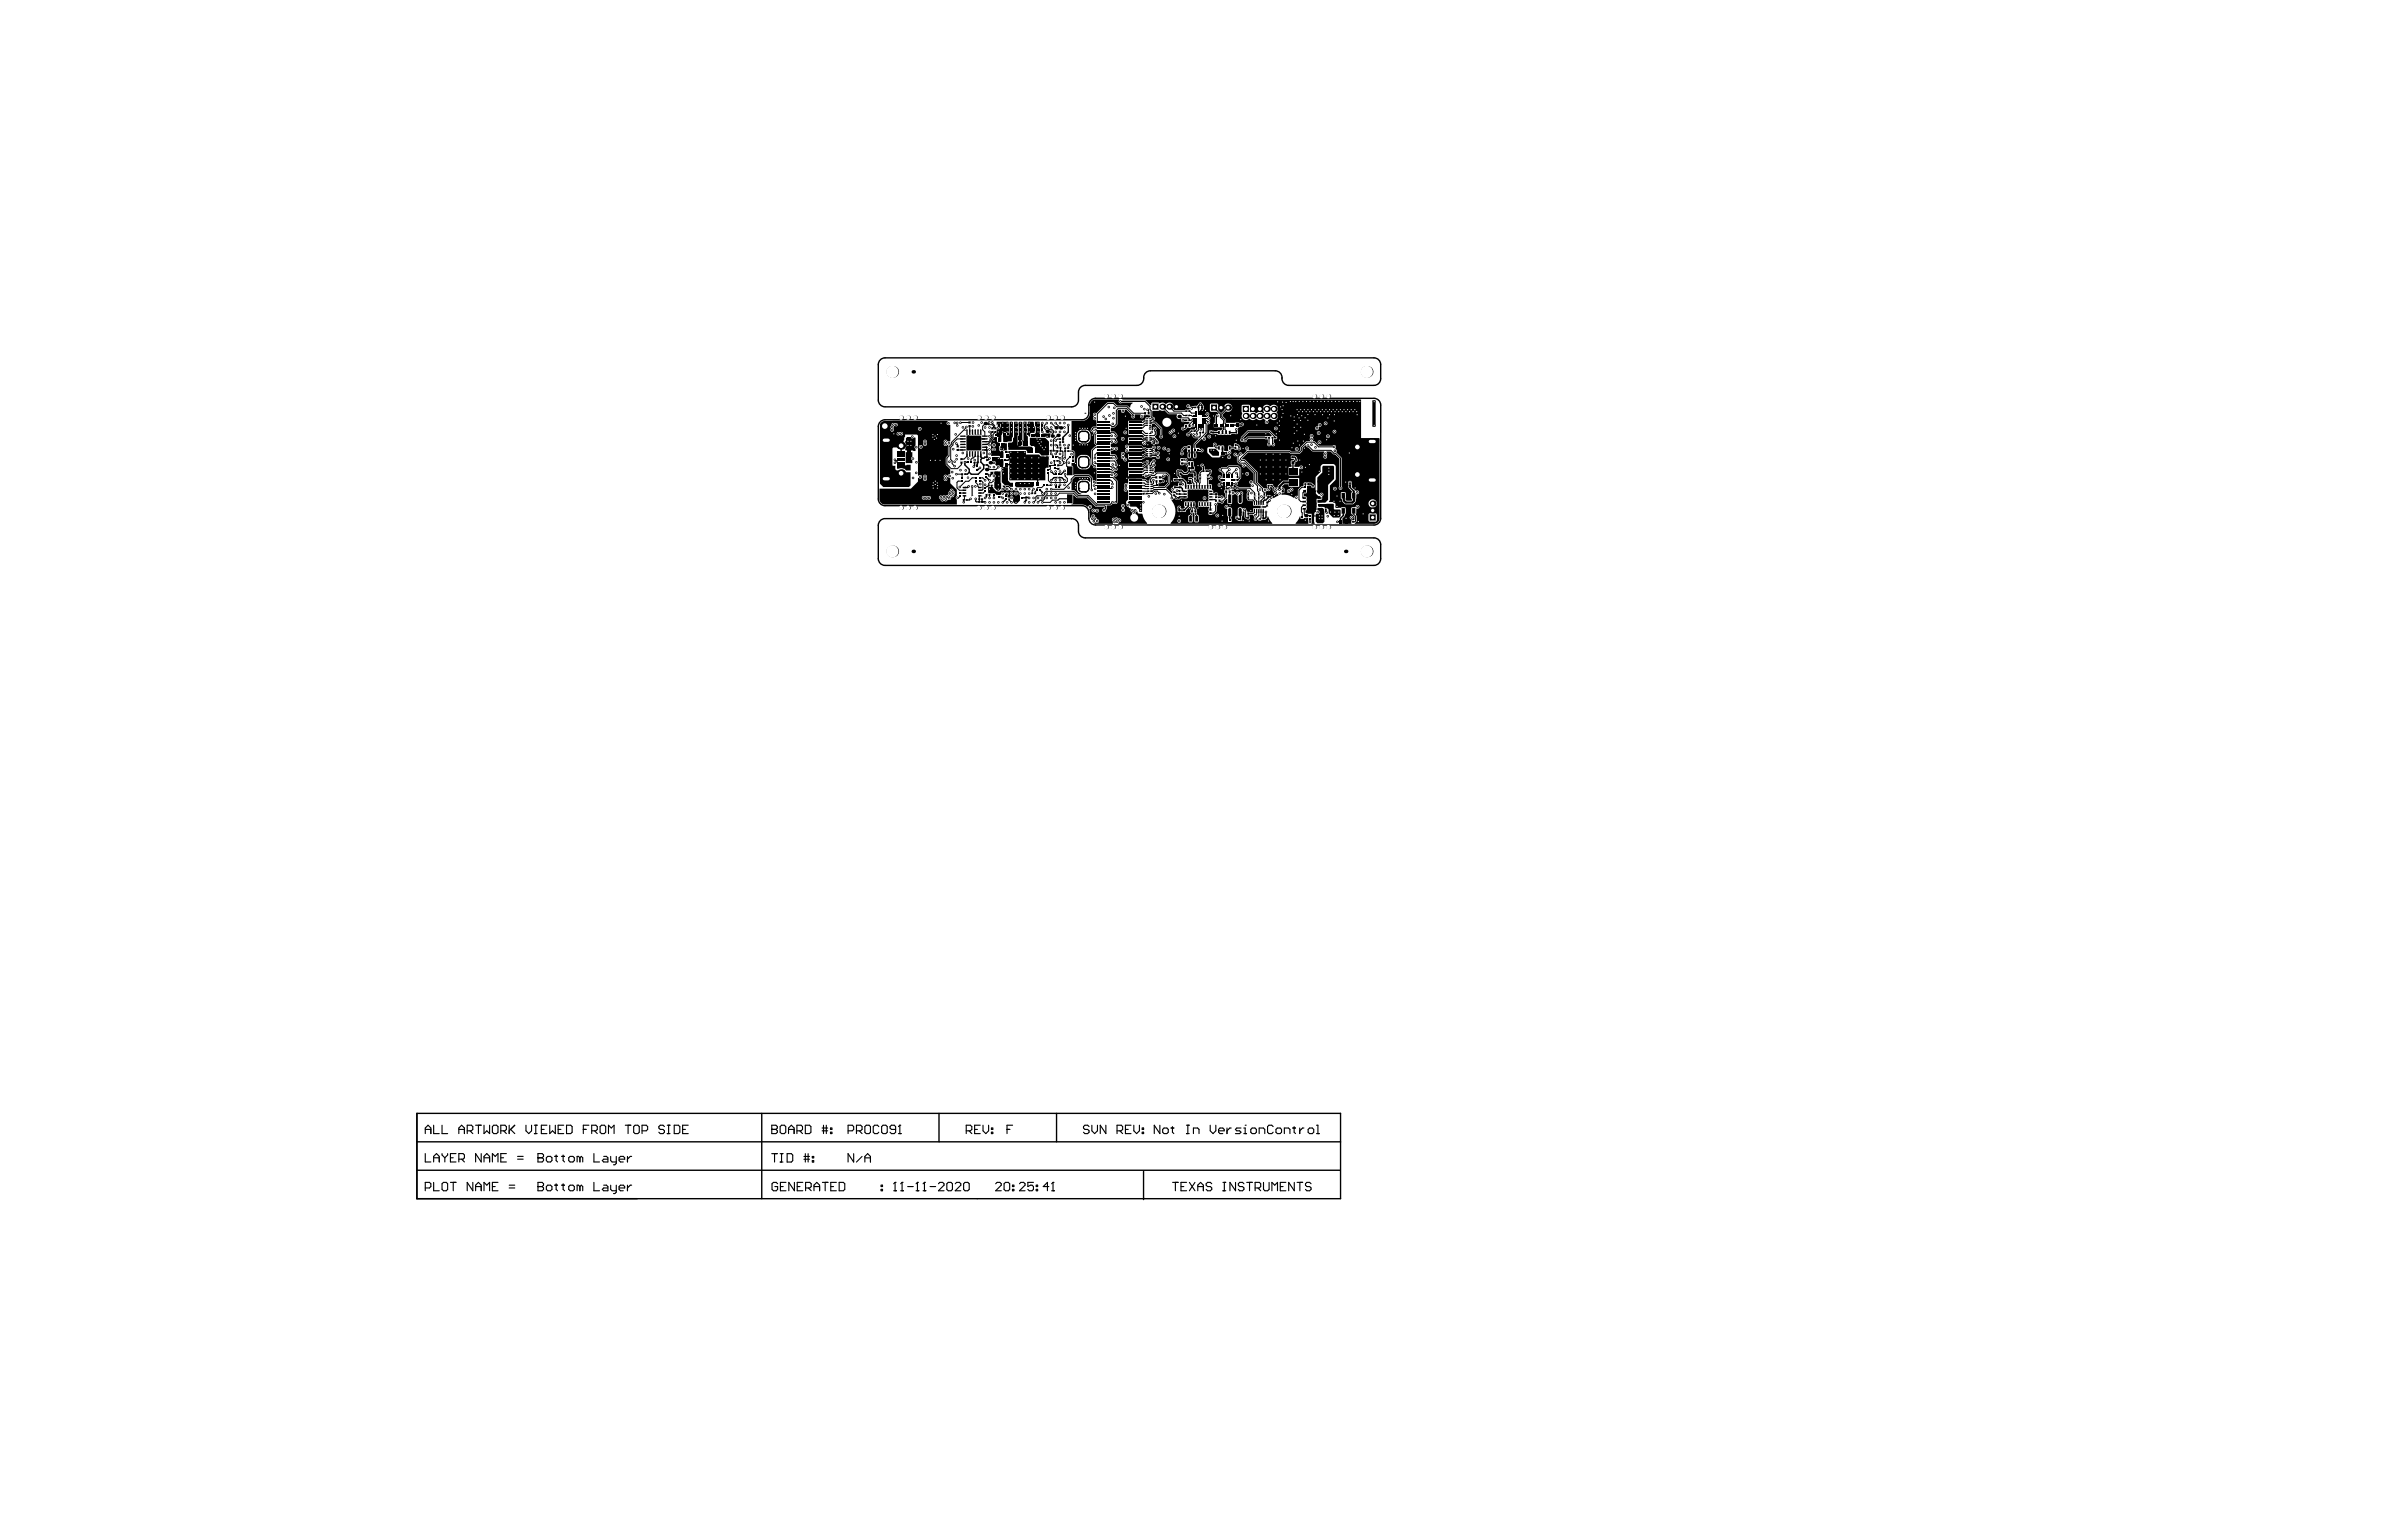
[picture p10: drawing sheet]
<svg xmlns="http://www.w3.org/2000/svg" width="432mm" height="279mm" viewBox="0 0 432 279" stroke-linecap="round" stroke-linejoin="round" font-family="sans-serif">
<g fill="none" stroke="#000" stroke-width=".25">
<path d="M159.5 76.6l.5-.4 .4-.1h35.8a1.22 1.22 0 0 0 1.2-1.2v-1.5a1.22 1.22 0 0 1 1.2-1.2h50.5a1.22 1.22 0 0 1 1.2 1.2v20.6a1.22 1.22 0 0 1-1.2 1.2h-50.5a1.22 1.22 0 0 1-1.2-1.2 1.9 1.9 0 0 0-.5-2.1l-.7-.2h-35.8a1.22 1.22 0 0 1-1.2-1.2v-13.2zM160.4 73.8a1.22 1.22 0 0 1-1.2-1.3v-6.4a1.22 1.22 0 0 1 1.2-1.2h88.7a1.22 1.22 0 0 1 1.2 1.2v2.6a1.22 1.22 0 0 1-1.2 1.2h-15.5a1.24 1.24 0 0 1-1.2-1.5 1.22 1.22 0 0 0-1.2-1.2h-22.7a1.24 1.24 0 0 0-1.2 1.5 1.22 1.22 0 0 1-1.2 1.2h-9.4a1.22 1.22 0 0 0-1.2 1.2v1.4a1.22 1.22 0 0 1-1.2 1.3h-33.8M178.5 79.6h-1.2l-.8 .7M180.6 78.9h.6M181 78.3v.4l.2 .3v.8M181.1 77.1l-.1 .4M181.2 78.9h.1M181.8 78.3l-.6 .6M181.8 76.7l-.1 .4M182.7 77.1l-.1 .4 .1 .4M182.7 77.1h.1M184.8 77.1l.2 .4-.2 .4"/>
<path d="M186.5 77.9l.1 .4M186.5 77.1l.1 .4M188.8 77.1h.1M188.8 77.1l.2 .4-.2 .4M193.7 77.1v1.2l-1 1v.9M195.5 79.5h.1M195.5 79.5v-.7a.63 .63 0 0 1 .7-.6h.5a.63 .63 0 0 1 .7 .6v.7a.63 .63 0 0 1-.7 .6M195.5 79.5a.63 .63 0 0 0 .7 .6h.5M197.4 73.4h.1M203.3 77.7l-.4 .3v13.9M203.3 77.7h.8M204 75.5h-.9l-.2 .2v1.6l.4 .4"/>
<path d="M214.8 76.2h.1M215.1 76.2h-.6M217.7 74.9v-.5l.2-.2v-.6l-.3-.3-.4 .4 .1 1.2M218.5 73.9v.5M220.7 75.4l-.2 .2v1.5M221.9 79.8l.4 .3v1.1M224.1 79v.8M224.3 76.1h.6M224.9 76.1h.1M225.1 76.9h.1M225.1 76.9l-.1 .2h-1.6M160.4 94a1.22 1.22 0 0 0-1.2 1.3v6a1.22 1.22 0 0 0 1.2 1.2h88.7a1.22 1.22 0 0 0 1.2-1.2v-2.6a1.22 1.22 0 0 0-1.2-1.2h-52.4a1.22 1.22 0 0 1-1.2-1.2 1.89 1.89 0 0 0-.5-2l-.7-.3h-33.8"/>
<path d="M163.4 80.8v1.2M174.9 83.8v.5l.8 .8v.5M174.9 83.8h.6M174.9 83.8h.1M175.6 88.2l-.2 .2h-.6M175.7 85.6l-.3 .4h-.5M176.7 83.9v.6l-.2 .1M177.3 82.7v1.1l-.2 .8M177.6 84.8l-.3 .3h-.2M177.8 82.3v.6l.2 .2M178 91h.1M178 90.5v.5"/>
<path d="M178 91l.6 .1M178 83.1l-.2 .2v.5l.5 .5v.7l-1 1h-1.2l-.4-.4M178.5 81.6h.4v.1v1.2h-.4M178.5 82.9h.1M178.5 82.9l-.1 .2h-.4M178.8 86.5l.6 .6M178.8 84.3l.6 .4M178.8 89.7v.3l-.2 .3M179.4 83.1l-.5 .3M179.8 85.8l-.4 .5-.4-.4h-.2M181.7 82l-.4 .4 .3 .3M181.8 91.1h.1"/>
<path d="M181.8 80.6v.5l-.4 .3M182.3 82h.9M182.4 90.5l-.6 .6M182.6 89.5l-.2 .2v.3M182.6 82.7h.3l.3 .3-.5 .5h-.4M183.2 84l-.2 .2h-.5M185.3 90.3h1.3M186 90.7l-.2 .4M188.3 86.8l-.2 .2v.8M188.5 88.8l.5 .5v.2M190.6 85.5l.5 .5h.4M191.4 87.9l.1 .1v.4"/>
<path d="M191.5 86.6h-.4l-.5 .5M192 86.6h.5l.5 .5M192.2 87.9l-.1 .5M193 85.4l-.6 .6h-.4M195 84h.1M195 84l-.2 .2h-.3M195.5 88.6h.1M195.5 88.6a.63 .63 0 0 0 .7 .6h.5M196.2 87.3h.1M196.2 84.8h.1M196.2 87.3a.63 .63 0 0 0-.7 .6v.7M196.2 87.3h.5a.63 .63 0 0 1 .7 .6v.7a.63 .63 0 0 1-.7 .6"/>
<path d="M196.7 89.2h.1M196.7 82.8h.1M196.7 80.1h.1M196.7 82.8h-.5a.63 .63 0 0 0-.7 .6v.8a.63 .63 0 0 0 .7 .6M196.7 82.8a.63 .63 0 0 1 .7 .6v.8a.63 .63 0 0 1-.7 .6h-.5M204.6 83.6h2.5l.3 .2M205.8 85.1h-1.5l-.2 .3v1.1l.2 .2 .1-.1h1.4M205.8 82.1h-1.2l-.3 .4v.4M205.8 91.1h.9M212.4 87.2h.1M212.4 87.2l.6 .6M212.8 89.8l.4 .4h.5l.1-.1h1.1"/>
<path d="M212.9 87h1.5l.5 .5v.8M212.9 85.8v.6M213 88.4h.1M213 88.4h1.1l.2 .2v.3l.2 .2h.4M213.4 89h.4M213.8 92v.5h.9M213.8 93.1v.5M213.8 92h.1M213.8 87h.1M213.9 87.8h.5M214.7 92.5h.1M214.9 90.6h-.6l-.2 .2h-.4"/>
<path d="M214.9 88.3h.1M215.1 84.5v.4M215.2 86.8v.2l.2 .3M215.4 91.6l-.7 .9M215.6 85.4l-.5 .5h-.5l-.5-.5h-.5v.8l.2 .2M215.6 85.4l.2 .2h.6l.2 .2v.4M215.6 84.9v.5M215.6 84.9h.1M216.1 82.6v.6M216.1 84v.7l-.2 .2M216.1 84.5l.2 .4h-.7M216.6 84h.2l.4 .4-.4 .5"/>
<path d="M216.9 91.4v.5l.3 .2M218.7 85.4h.7M220.1 81.6l.5 .6M221.4 88.6l-.5 .5v.5M221.6 93.5v.5l.4 .3h.4M222.3 82.1l-.7 .1M222.3 82.6l-.3 .3-.4 .1v.8M222.9 92.9v1.4M223.9 90.5v.5l-.7 .6h-.2M223.9 90.4v.1M224.9 92.8h.1M224.9 92.8v1.4h-.4l-.3-.3"/>
<path d="M225.4 94.4l-.3 .3h-.2M226.3 92.6h.5M226.8 93.9v.4l-.3 .2M229 92.6v1.4h.3l.2-.2v-1M229 93.5h.1M229.9 90v.2l-.4 .5h-.3l-.2 .2M229.9 90.1h.1M229.9 89.5h.4l.2 .2M229.9 90.1l.6 .1M230 94.5h-1M230.2 90.7l-.5 .4M230.5 89.7h.3l.2 .2"/>
<path d="M230.5 89.7h.1M232.5 88.7v.4M232.5 89.1h.1M232.5 88.7h.1M234.3 82.9h.1M234.3 82.9h.4l.2 .2v.3l-.5 .5v1.4l.2 .1M236.1 94.3h.5M236.6 94.3h.1M237.2 87.8h.5l.3 .4M237.2 88.4v2.6l.4 .3M237.5 94v.6M238.1 90.3h.9"/>
<path d="M239.2 91.6h.6l.1 .2h-.7l-.1-.2M240.1 91.5v.1M240.3 92.4v.4l.2 .1M240.5 91.5h-1.4M240.7 91.9l.2 .2M243.5 92.6v.9l-.5 .5v.6h-.6M243.9 87.4l.3 .3v.9l.3 .2v1.1M244.7 87.5v.9l.7 .7M244.7 87.5h.1M75.6 201.9v15.4h167.4v-15.4h-167.4v15.4M75.6 212.2h167.4M75.6 207h167.4"/>
<path d="M138.1 201.9v15.4M170.2 201.9v5.1M191.5 201.9v5.1M207.3 212.4v5.1"/>
</g>
<g fill="none" stroke="#000" stroke-width=".2">
<path d="M217.7 77.3v.5M219.5 78.3l.1 .1h1.4M219.9 78.9l.4 .1M175.9 90.5l-.2 .1h-.5M177.5 90v1h-.5l-.1-.1v-.5M178.5 81.1h.4v.5M179.5 83.9h.7M179.8 88v.3l-.4 .4M180.2 89.2h.7l.3 .3M180.2 83.9h.1M192.2 81.2v.6M193.9 90.4h-1.9l-.2 .3"/>
<path d="M204.1 88.8h.1M211.5 87.2v.3l-.4 .4h-.9M213.8 93h.1M213.8 93h.9M214.7 93h.1M215.5 92.7h.1M215.7 92.2l-.2 .5M217.1 81.5l.2 .2h.5M217.2 92.1h.1M217.2 92.1v.6M219.4 85.4v.4l-.5 .4M233 89.3l.3 .2 .9 .1"/>
<path d="M233.1 83.4h.1M233.6 84l-.5 .5v.2M233.8 82.9h-.5l-.2 .2v.3M237.6 91.3l.5 .5v1.7M238.4 89.1v.9l-.3 .3M77.1 204.8h1M77.1 205.5v-1l.5-.5 .5 .5v1M77.1 209.2v1.5h1M77.1 215.4h.8l.2-.3v-.5l-.2-.2h-.8v1.5M78.6 204v1.5h1M78.6 210.7v-1l.5-.5 .5 .5v1M78.6 214.4v1.5h1"/>
<path d="M78.6 209.9h1M80.1 214.6l.3-.2h.5l.2 .2v1.1l-.2 .2h-.5l-.3-.2zM80.1 204v1.5h1M80.1 209.2v.2l.5 .5M80.6 209.9v.8M81.1 209.2v.2l-.5 .5M81.7 214.4h1M81.7 209.9h.5M82.2 214.4v1.5M82.7 209.2h-1v1.5h1M83.2 204.8h1M83.2 210.2h.7l.3-.3v-.5l-.3-.2h-.7v1.5"/>
<path d="M83.2 205.5v-1l.5-.5 .5 .5v1M83.7 210.2l.5 .5M84.7 205h.8l.2-.2v-.5l-.2-.3h-.8v1.5M85.2 205l.5 .5M85.7 214.4v1.5l-1-1.5v1.5M86.2 204h1M86.2 215.9v-1l.5-.5 .5 .5v1M86.2 215.1h1M86.7 204v1.5M87.2 209.2v1.5l-1-1.5v1.5M87.7 204v1.5l.5-.5 .6 .5v-1.5M87.7 210.7v-1l.5-.5 .6 .5v1"/>
<path d="M87.7 215.9v-1.5l.5 .5 .6-.5v1.5M87.7 209.9h1.1M89.3 204.3l.2-.3h.5l.3 .3v1l-.3 .2h-.5l-.2-.2zM89.3 215.1h.5M89.3 210.7v-1.5l.5 .5 .5-.5v1.5M90.3 214.4h-1v1.5h1M90.8 205h.7l.3-.2v-.5l-.3-.3h-.7v1.5M90.8 209.9h.5M91.3 205l.5 .5M91.8 209.2h-1v1.5h1M92.3 215.4h1M92.3 214.9h1"/>
<path d="M92.3 204v1.5M92.6 204.8l.7 .7M93.3 204l-1 1M93.8 210.2h1M93.8 209.7h1M95.3 204v1l.6 .5 .5-.5v-1M96.9 204h.5M96.9 205.5h.5M97.1 204v1.5M97.5 215.1h.1M97.5 209.9h.1M97.5 214.4h.8l.2 .2v.3l-.2 .2 .2 .3v.3l-.2 .2h-.8z"/>
<path d="M97.5 215.1h.8M97.5 209.2h.8l.2 .2v.3l-.2 .2 .2 .3v.2l-.2 .3h-.8zM97.5 209.9h.8M98.1 204.8h.5M99 215.1l.3-.2h.5l.3 .2v.6l-.3 .2h-.5l-.3-.2zM99 209.9l.3-.2h.5l.3 .2v.5l-.3 .3h-.5l-.3-.3zM99.1 204h-1v1.5h1M99.7 204v1.5l.5-.5 .5 .5v-1.5M100.6 214.9h.5M100.6 209.7h.5M100.8 209.4v1l.3 .3M100.8 214.6v1.1l.3 .2"/>
<path d="M101.2 204.8h.5M101.8 214.9h.5M101.8 209.7h.5M102.1 209.4v1l.2 .3M102.1 214.6v1.1l.2 .2M102.2 204h-1v1.5h1M102.7 204h.8l.2 .3v1l-.2 .2h-.8zM103.1 215.1l.3-.2h.5l.2 .2v.6l-.2 .2h-.5l-.3-.2zM103.1 209.9l.3-.2h.5l.2 .2v.5l-.2 .3h-.5l-.3-.3zM105.1 215.1l-.2-.2h-.3v1M105.1 209.9l-.2-.2h-.3v1M105.1 209.9v.8"/>
<path d="M105.1 215.1v.8M105.1 215.1l.3-.2 .2 .2v.8M105.1 209.9l.3-.2 .2 .2v.8M105.7 204.8h.5M106.8 204h-1.1v1.5M107.3 205h.7l.3-.2v-.5l-.3-.3h-.7v1.5M107.7 214.4v1.5h1M107.7 209.2v1.5h1M107.8 205l.5 .5M108.8 204.3l.2-.3h.5l.3 .3v1l-.3 .2h-.5l-.2-.2zM109.4 214.9h.5l.3 .2v.8h-.8l-.2-.2 .2-.3h.8M109.4 209.7h.5l.3 .2v.8h-.8l-.2-.3 .2-.2h.8"/>
<path d="M110.3 205.5v-1.5l.5 .5 .5-.5v1.5M110.7 214.9v.8l.3 .2h.7M110.7 209.7v.7l.3 .3h.7M111.7 209.7v1.2l-.2 .3h-.3M111.7 214.9v1.3l-.2 .2h-.3M112.2 215.4h1v-.3l-.2-.2h-.5l-.3 .2v.6l.3 .2h.5M112.2 210.2h1v-.3l-.2-.2h-.5l-.3 .2v.5l.3 .3h.5M113.3 204h1.1M113.7 209.7v1M113.7 214.9v1M113.9 204v1.5M114.5 214.9h-.2l-.6 .5"/>
<path d="M114.5 209.7h-.2l-.6 .5M114.9 204.3l.2-.3h.5l.3 .3v1l-.3 .2h-.5l-.2-.2zM116.4 205h.7l.3-.2v-.5l-.3-.3h-.7v1.5M120.4 204.3l-.2-.3h-.5l-.3 .3v.2l.3 .3h.5l.2 .2v.3l-.2 .2h-.5l-.3-.2M121 204h.5M121 205.5h.5M121.2 204v1.5M122.2 204h.8l.2 .3v1l-.2 .2h-.8zM123.7 204.8h.5M124.8 204h-1.1v1.5h1.1M139.9 204.8h.1M139.9 204h.8l.2 .3v.2l-.2 .3 .2 .2v.3l-.2 .2h-.8z"/>
<path d="M139.9 204.8h.8M139.9 209.2h1M140.4 209.2v1.5M141 214.6l-.3-.2h-.5l-.2 .2v1.1l.2 .2h.5l.3-.2v-.6h-.5M141.4 204.3l.3-.3h.5l.2 .3v1l-.2 .2h-.5l-.3-.2zM141.4 210.7h.5M141.4 209.2h.5M141.5 215.1h.5M141.7 209.2v1.5M142.5 214.4h-1v1.5h1M142.7 209.2h.7l.3 .2v1l-.3 .3h-.7zM142.9 204.8h1.1"/>
<path d="M142.9 205.5v-1l.5-.5 .6 .5v1M144 214.4v1.5l-1-1.5v1.5M144.5 205h.7l.3-.2v-.5l-.3-.3h-.7v1.5M144.5 215.1h.5M145 205l.5 .5M145.5 214.4h-1v1.5h1M145.7 210.2h1M145.7 209.7h1M146 204h.7l.3 .3v1l-.3 .2h-.7zM146 209.2v1.5M146 215.4h.8l.3-.3v-.5l-.3-.2h-.8v1.5M146.5 209.2v1.5"/>
<path d="M146.5 215.4l.6 .5M147.3 210.4h.2v.3h-.2zM147.3 209.7h.2v.2h-.2zM147.6 215.1h1M147.6 215.9v-1l.5-.5 .5 .5v1M149 205h1M149 204.5h1M149.1 214.4h1M149.3 204v1.5M149.6 214.4v1.5M149.8 204v1.5M150.5 204.5h.3v.3h-.3z"/>
<path d="M150.5 205.3h.3v.2h-.3zM150.6 215.1h.5M151.6 214.4h-1v1.5h1M152.1 214.4h.8l.2 .2v1.1l-.2 .2h-.8zM153.7 205h.8l.2-.2v-.5l-.2-.3h-.8v1.5M154.7 209.2v1.5l-1-1.5v1.5M155.3 205h.7l.3-.2v-.5l-.3-.3h-.7v1.5M155.8 205l.5 .5M156.3 209.7l-1 1M156.8 204.3l.2-.3h.5l.3 .3v1l-.3 .2h-.5l-.2-.2zM156.8 210.7v-1l.5-.5 .5 .5v1M156.8 209.9h1"/>
<path d="M159.3 204.3l-.2-.3h-.5l-.3 .3v1l.3 .2h.5l.2-.2M159.7 215.7h.3v.2h-.3zM159.7 214.9h.3v.2h-.3zM159.8 204.3l.3-.3h.5l.2 .3v1l-.2 .2h-.5l-.3-.2zM162 215.9h.5M162.3 214.4h.1M162.3 214.4v1.5M162.3 214.4l-.3 .2M162.4 204.8h-.8l-.3-.3v-.2l.3-.3h.5l.3 .3v1l-.3 .2h-.5l-.3-.2M162.9 205.5h.5M163.1 204h.1M163.1 204v1.5"/>
<path d="M163.1 204l-.2 .3M163.3 215.9h.5M163.5 214.4h.1M163.5 214.4v1.5M163.5 214.4l-.2 .2M164.5 215.1h1.1M166.1 215.9h.5M166.3 214.4h.1M166.3 214.4v1.5M166.3 214.4l-.2 .2M167.3 215.9h.5M167.6 214.4h.1"/>
<path d="M167.6 214.4v1.5M167.6 214.4l-.3 .2M168.6 215.1h1M170.1 214.6l.3-.2h.5l.2 .2v.3l-1 1h1M171.6 214.6l.3-.2h.5l.3 .2v1.1l-.3 .2h-.5l-.3-.2zM173.2 214.6l.2-.2h.5l.3 .2v.3l-1 1h1M174.7 214.6l.2-.2h.5l.3 .2v1.1l-.3 .2h-.5l-.2-.2zM175.2 205h.7l.3-.2v-.5l-.3-.3h-.7v1.5M175.7 205l.5 .5M176.7 204.8h.5M177.7 204h-1v1.5h1M178.2 204v1l.5 .5 .5-.5v-1"/>
<path d="M179.7 204.5h.3v.3h-.3zM179.7 205.3h.3v.2h-.3zM180.5 214.6l.2-.2h.6l.2 .2v.3l-1 1h1M182 214.6l.3-.2h.5l.2 .2v1.1l-.2 .2h-.5l-.3-.2zM182.5 204.8h.6M183.5 215.7h.3v.2h-.3zM183.5 214.9h.3v.2h-.3zM183.6 204h-1.1v1.5M184.8 214.6l.3-.2h.5l.2 .2v.3l-1 1h1M187.3 214.4h-1v.7l.5-.2h.3l.2 .2v.6l-.2 .2h-.5l-.3-.2M187.8 215.7h.3v.2h-.3zM187.8 214.9h.3v.2h-.3z"/>
<path d="M190.1 215.1h-1l.8-.7v1.5M190.6 215.9h.5M190.9 214.4h.1M190.9 214.4v1.5M190.9 214.4l-.3 .2M197.4 204.3l-.2-.3h-.5l-.3 .3v.2l.3 .3h.5l.2 .2v.3l-.2 .2h-.5l-.3-.2M197.9 204v1l.5 .5 .5-.5v-1M200.5 204v1.5l-1-1.5v1.5M202.5 205h.8l.2-.2v-.5l-.2-.3h-.8v1.5M203 205l.5 .5M204 204.8h.5M205 204h-1v1.5h1"/>
<path d="M205.5 204v1l.5 .5 .5-.5v-1M207.1 204.5h.2v.3h-.2zM207.1 205.3h.2v.2h-.2zM210.3 204v1.5l-1.1-1.5v1.5M210.8 204.8l.2-.3h.5l.3 .3v.5l-.3 .2h-.5l-.2-.2zM212.3 204.5h.5M212.5 204.3v1l.3 .2M212.6 214.4h1M213.1 214.4v1.5M214.1 215.1h.5M215.1 204h.5M215.1 205.5h.5"/>
<path d="M215.1 214.4h-1v1.5h1M215.3 204v1.5M215.6 214.4l1 1.5M216.3 205.5v-1h.8l.3 .3v.7M216.6 214.4l-1 1.5M217.1 215.1h1M217.1 215.9v-1l.5-.5 .5 .5v1M219.4 204v1l.5 .5 .5-.5v-1M219.7 214.6l-.3-.2h-.5l-.3 .2v.3l.3 .2h.5l.3 .3v.3l-.3 .2h-.5l-.3-.2M220.9 205h1v-.2l-.2-.3h-.5l-.3 .3v.5l.3 .2h.5M221.7 214.4h.5M221.7 215.9h.5"/>
<path d="M221.9 214.4v1.5M222.4 204.5v1M223.2 204.5h-.3l-.5 .5M224 214.4v1.5l-1-1.5v1.5M225 204.5h-.8l-.3 .3 .3 .2h.5l.3 .3-.3 .2h-.8M225.5 205.5h.5M225.5 204.5h.2v1M225.5 214.6l-.3-.2h-.5l-.2 .2v.3l.2 .2h.5l.3 .3v.3l-.3 .2h-.5l-.2-.2M225.7 204h.1M226 214.4h1M226.5 214.4v1.5M227 204.5h.5l.3 .3v.5l-.3 .2h-.5l-.3-.2v-.5z"/>
<path d="M227.5 215.4h.8l.2-.3v-.5l-.2-.2h-.8v1.5M228 215.4l.5 .5M228.3 205.5v-1h.7l.3 .3v.7M229 214.4v1.3l.3 .2h.5l.3-.2v-1.3M230.6 215.9v-1.5l.5 .5 .5-.5v1.5M230.8 204.3l-.3-.3h-.5l-.2 .3v1l.2 .2h.5l.3-.2M231.3 204.8l.3-.3h.5l.2 .3v.5l-.2 .2h-.5l-.3-.2zM232.1 215.1h.5M232.8 205.5v-1h.8l.2 .3v.7M233.1 214.4h-1v1.5h1M234.3 204.5h.5M234.6 204.3v1l.2 .2"/>
<path d="M234.6 214.4v1.5l-1-1.5v1.5M235.1 214.4h1M235.6 204.5v1M235.6 214.4v1.5M236.4 204.5h-.3l-.5 .5M237.1 204.8l.3-.3h.5l.2 .3v.5l-.2 .2h-.5l-.3-.2zM237.7 214.6l-.3-.2h-.5l-.2 .2v.3l.2 .2h.5l.3 .3v.3l-.3 .2h-.5l-.2-.2M238.7 204h.2v1.5M238.7 205.5h.5"/>
</g>
<g fill="#000">
<path d="M164.2 79.5l.2-.2h.7l.3 .2 .3-.2 .3 .1v1.4l-.2 .3 .2 .3v.4l-1.8-.1-.1-.3 .2-.3v-.5a.45 .45 0 0 1-.1-.7zM180.7 76.5h2.1v1.9l-.3 .1-.6-.1-.2 .1-.2 .4v1.2l-.5-.1v-.6l-.2-.3h-.4v-.3a.52 .52 0 0 0 .3-.9 .64 .64 0 0 0 .7-.5v-.5h-.6v.2h-.1zM183 76.5h.5l.1 .1v2.6l-.2 .2v.5l-.8 .3h-.7l-.1-1.6h.5l.1 .4h.6zM184.7 76.5l.6 .1v4.1l-.6-.1zM185.5 76.5h.6v2.4l.2 .3v1.5h-.8zM186.3 76.5h1l.3 .9v1l-.8 .2-.2 .6-.3-.4zM187.6 76.5h.9v2.7h-1.5v-.5h.6l.2-.2zM188.8 78.7l.3-.1h1.3v.6l-.1 .2h-.6l-.2-.2h-.7zM225.4 79.4l1-1h3.6l.5 .5-.2 .2-4.1 .1-.7 .4zM248.8 72.6h.6v4.8h-.6zM162.6 84.4l2.5-.1v1h-.8l-.4-.3-.5-.1-.8 .1zM164.2 82h1.2v.8a.33 .33 0 0 0-.2 .3 .33 .33 0 0 0 .2 .4v.5h-1.2z"/>
<path d="M179.9 82.9h1.2l.2 .4h.6v1.1l-.6 .2-.3-.2-.3 .1-.3-.3a.38 .38 0 0 0 .1-.5 .38 .38 0 0 0-.6-.1zM180.2 85.6l1.2-.1 .1 3-.4 .5h-.3l-.6-.6v-1a.33 .33 0 0 0 .3-.3 .33 .33 0 0 0-.3-.3v-.2a.33 .33 0 0 0 .3-.3 .33 .33 0 0 0-.3-.3zM181.6 84.7h1.1v2.4l.4 .4h.5v.8h-.4l-.6-.4-.5 .1-.5-.6zM181.6 80.4h.9v1.3l-1.2-.1v-.7zM183.8 76.5h.7v4.2l.2 .2 2.4 .1-.1 1.1h-.8v-.3l-.3-.2-3.1-.1v-1.2h.6l.2-.3v-.5l.2-.2zM183 81.8h2.9l.1 .6h2.3l.4 .4 1.4 .1v1.8l-.6 .3v2.1h-6.5zM184.1 87.4h3.2v1h-3.1l-.1-.1zM186.7 79.4h2.8l.7 .7v2.3l-.2 .2h-1.2l-.5-.5h-.6l-.1-1-.3-.3h-.5l-.1-.2zM194.4 87l.5-.6h2.4l.4 .4v.6h-.2l-.5-.4h-.8a.93 .93 0 0 0-1 .8v.8a.93 .93 0 0 0 .8 .9v.1h-.5l-.7-.7h-.6v-1.3l.2-.2zM204.6 90.9h2.2l.2 .4v1.4l-.5 .1v-.4l-.5-.5h-1.1a.58 .58 0 0 0-.5-.7zM211.3 86l.4 .4v1.1l-.7 .7h-1v-.5l.5-.1a.42 .42 0 0 0 .5-.1 .42 .42 0 0 0 .1-.4l-.4-.2a.36 .36 0 0 1 .5-.4zM213.8 85.7h.2l.6 .4h.6l.4-.3h.7v.6a.15 .15 0 0 1 0 .2 .15 .15 0 0 1-.2 0l-.5-.1a.3 .3 0 0 0-.2 .3 .3 .3 0 0 0 .2 .2l.4 .1v.4l.2 .2-.1 .1-.9-.1-.1-.4-.5-.5-.4-.1-.1-.4-.3-.2z"/>
<path d="M219.2 81.4h1.2l.6 .6v.6h-1.2l-.6-.6zM230.2 88.4l.3-.1 .2 .3v.5l.2 .2a.33 .33 0 0 0 .2 .3 .33 .33 0 0 0 .4-.1h.2v.4l-.8 .4a1.02 1.02 0 0 0-1.3-.5v.3l-.1-.1-.1-.7a.51 .51 0 0 1 .7-.3l.2-.3zM235.6 93.6l.1 .1v.4l1.4-.2v1.1h-2.2v-.1zM238.8 92.1h1l.2 .2 .1 2.3-.3 .3h-1l-.3-.3 .1-1.5a.36 .36 0 0 0 .6-.1 .36 .36 0 0 0-.3-.5zM238.9 91.4l2.8-.1 .1 .1v.9l.1 .1h1l.1 .1v1.1l-.2 .3h-1.2l-.8-.8v-.7l-.2-.3h-.4l-.3-.3h-.9zM239.7 84.6l.2-.2h1.8l.1 .2v2.2l-1 1.1v2.7l-.6 .5h-1.4v-.5h.8l.1-.6a.34 .34 0 0 0 .1-.6 .34 .34 0 0 0-.5 .2h-.2l-.3-.3v-2.7l.9-.9z"/>
<path d="M159.6 76.7l.7-.4h3.8v2.9l-.3 1.1a.91 .91 0 0 1 0 1.1h-1l-.2-.3h-.7l-.1 .2v3.1l.5 .1v.5a.67 .67 0 0 0 1.1 .2l.4 .1 .3 .3h1v2.4l-.3 .3h-4.7l-.6-.6v-10.8zM161.7 76.8l-.1 .3-.2 .2 .1 .4a.34 .34 0 0 0 0 .5 .34 .34 0 0 0 .4 0 .34 .34 0 0 0 .1-.5l.1-.4h.1a.35 .35 0 0 0 .5-.1 .35 .35 0 0 0 0-.5 .35 .35 0 0 0-.5 .1l-.3-.1zM162.6 78.4a.36 .36 0 0 0 0 .5 .36 .36 0 0 0 .6 0 .35 .35 0 0 0 .5-.1 .35 .35 0 0 0-.1-.5 .35 .35 0 0 0-.5 .1l-.3-.1z"/>
<path d="M161.8 76.3h10v.1a.37 .37 0 0 0-.1 .6 .37 .37 0 0 0 .5 0l.1 3-.2 .1a.46 .46 0 0 1-.6-.4 .34 .34 0 0 0-.4 .2 .34 .34 0 0 0 .1 .4 .34 .34 0 0 0 0 .5 .34 .34 0 0 0 .5-.1h.2v.1l-.1 1.8-.3 .4v1.2l.8 .9v.8l-.5 .3a.38 .38 0 0 0-.6-.1 .38 .38 0 0 0 0 .6 .34 .34 0 0 0 0 .4 .34 .34 0 0 0 .5 0 .34 .34 0 0 0-.1-.5l.3-.1 .4 .2v.9l1.2 1.2v1.1l-.2 .4 .2 .3v.9h-13.1a1 1 0 0 1-1-.9v-2h5.7l1.3-1.3v-.6l.1-.1a.33 .33 0 0 0 .5 .1 .33 .33 0 0 0 0-.5 .33 .33 0 0 0-.5 .1l-.1-.1v-7.2l-.2-.2h-2.4l-.1-.1a.37 .37 0 0 0-.2-.4 .37 .37 0 0 0-.4 .1l-.4-.1-.3 .5h-.6v-.5l.3-.2v-.8h.1a.35 .35 0 0 0 .5-.1 .35 .35 0 0 0 0-.5 .35 .35 0 0 0-.5 .1l-.4-.2zM166.4 77.8a.35 .35 0 0 0 .7 0 .35 .35 0 0 0-.7 0zM167.4 79.8l-.1 .2 .1 .3a.34 .34 0 0 0 0 .5 .34 .34 0 0 0 .5 0 .34 .34 0 0 0 0-.5 .34 .34 0 0 0 0-.5 .34 .34 0 0 0-.5 0zM166.6 81a.34 .34 0 0 0 .6 0 .34 .34 0 0 0-.6 0zM167.4 86.2l-.1 .2 .1 .2a.34 .34 0 0 0 0 .5 .34 .34 0 0 0 .5 0 .34 .34 0 0 0 0-.5 .34 .34 0 0 0 0-.4 .34 .34 0 0 0-.5 0zM170.3 89.9l-.1 .4 .3 .2a.33 .33 0 0 0 .2 .4 .33 .33 0 0 0 .4-.1 .55 .55 0 0 0 .8-.2 .36 .36 0 0 0 .4 0 .36 .36 0 0 0 .1-.4 .41 .41 0 0 0 .6-.5 .42 .42 0 0 0 .1-.4 .42 .42 0 0 0-.3-.4 .33 .33 0 0 0-.3-.3 .33 .33 0 0 0-.3 .4l-.3 .4a.48 .48 0 0 1-.7 .4zM167.2 90a.34 .34 0 0 0 0 .5 .34 .34 0 0 0 .5 0l.2 .1 .3-.1a.34 .34 0 0 0 .5 0 .34 .34 0 0 0 0-.5 .34 .34 0 0 0-.5 0l-.3-.1z"/>
<path d="M180.2 79.3h.5v.8l.5 .2-.1 1a.45 .45 0 0 0 .3 .6l.5 .1-.1 1.1-.4-.1-.2-.3-1.5-.1-.1-2.4zM179.8 80.7a.35 .35 0 0 0 .7 0 .35 .35 0 0 0-.7 0zM179.8 81.5a.35 .35 0 0 0 .7 0 .35 .35 0 0 0-.7 0z"/>
<path d="M194.2 76.3h2.1a1.42 1.42 0 0 0 1.3-1.3v-1.6a1 1 0 0 1 1-1h4.3v.2a.33 .33 0 0 0 0 .4 .33 .33 0 0 0 .5 0h1.9v.1l-.3 .3-.2 .5-.5-.4h-1.8l-.6-.5h-1.2l-2 1.9a.33 .33 0 0 0-.5 0 .33 .33 0 0 0 .1 .5v.2a.33 .33 0 0 0-.1 .4 .33 .33 0 0 0 .4 .2h.1l.1 .4v.8h-.7l-.3 .3a.4 .4 0 0 0-.1 .4 .4 .4 0 0 0 .5 .3l.1 .5 .1 1.5 .3 .4-.9 .9v2.4l.3 .4a.37 .37 0 0 0 .2 .4 .37 .37 0 0 0 .4 0l.1 2.4-.7-.2-.1-.5-.5-.6-3 .1v-1.5l-.3-.1v-.6h.6l.1-1.8-.4-.5h-.3zM195.6 78.1l-.4 .5v.9a.93 .93 0 0 0 .8 .9h.7a.93 .93 0 0 0 1-.8v-.8a.93 .93 0 0 0-.8-.9h-.9zM195.4 82.8l-.2 .5v.9a.93 .93 0 0 0 .8 .9h.9a.93 .93 0 0 0 .8-.9v-.9a.93 .93 0 0 0-1-.8h-.8z"/>
<path d="M203.5 72.4h43.2v7l3.4 .1v14.5a1 1 0 0 1-1 1h-3.5v-.1l.3-.4v-.9l-.1-.2 .1-1.1 .1-.1a.34 .34 0 0 0 .4-.2 .34 .34 0 0 0-.2-.4 .34 .34 0 0 0-.4 .3l-.8 .2v1.1l.5 .5v.5l-.5 .2v.6h-1.7l.1-1 .5-.8v-1.1l-.1-.1-1.7 .1-.1-.9-.2-.1-.8-.1-.1-.1 .2-.3v-2.6l1-1.2v-2.3l-.4-.4h-1.8l-.5 .4v1.1l-.9 1v2.8l.5 .5 .4 .1-.1 .3h-.6l-.2 .2 .1 1.3-.1 .3 .1 .6-.4 .5 .1 1.8h-.5l-.1-.1 .1-1.7-1.1-.2v-.4a.45 .45 0 0 0 .1-.7v-1.3a.35 .35 0 0 0-.1-.6h-.3v-.5l.5-.2 .1-1.2a.52 .52 0 0 1 .8 .3 .33 .33 0 0 0 .5 0 .33 .33 0 0 0-.2-.5l-.4-.4h-1.2l-.2 .1a.43 .43 0 0 1 0 .5 .43 .43 0 0 1-.4 .1l-.6 .6v1.1a.65 .65 0 0 0-.7 .4l-.5-.3a2.96 2.96 0 0 0-1.7-.3l-.1-.2 .4-.1a.69 .69 0 0 0-.4-1.1l.5-.5h.8v.5h1.9v-1.6h-1.9v.4l-1 .1-1 .9a.32 .32 0 0 1-.2 .4 .32 .32 0 0 1-.3-.2l-.4-.5h-.9a.46 .46 0 0 0 0 .7l-.2 .1-.6-.1-1-1.1-.1-1.8-2.2-2.3h-.5l-.1-.2 1.2-1.1h7.4l.3 .3h1.5l.5-.4 .1-.6 .5-.6 1.3 1.1 2.1 .1v.6a.39 .39 0 0 0-.1 .5 .39 .39 0 0 0 .6 .1l.1-.8-.1-.4h.7l.5 .5h.3l.8 .8v5a.33 .33 0 0 0 0 .5 .33 .33 0 0 0 .4 0 .33 .33 0 0 0 0-.5v-5.1l-.9-1v-.5l-.2-.3a.33 .33 0 0 0 0-.5 .33 .33 0 0 0-.5 0h-2.5l-.8-.8h-.2l-.1-.7a.36 .36 0 0 0 0-.5 .36 .36 0 0 0-.5 0 .36 .36 0 0 0 0 .6l-.1 .6h-.6l-1 1-.1 .6-.3 .3h-1.3l-.3-.3h-7.4l-.1-.1a.33 .33 0 0 0-.1-.5 .33 .33 0 0 0-.4 .1 .33 .33 0 0 0 .1 .5l.1 .1-.7 .7-.1-.1a.33 .33 0 0 0-.4-.3 .33 .33 0 0 0-.3 .4l-.2 .2a.35 .35 0 0 0-.2-.5 .35 .35 0 0 0-.4 .2 .35 .35 0 0 0 .2 .4l.3 .1 .1 1 .4 .4h.4a.43 .43 0 0 0 .1 .4 .43 .43 0 0 0 .5 .1l.2-.2 1.4 1.4v1.7l-.1 .1-.1-.1a.33 .33 0 0 0-.2-.5 .33 .33 0 0 0-.4 .2 .33 .33 0 0 0 .2 .5 .33 .33 0 0 1-.1 .5h-2.1a.33 .33 0 0 0-.5 0 .33 .33 0 0 0 .1 .5 .33 .33 0 0 0 .4-.1h1.5v1.6l.1 .4 .3 .2h.7l.2 .8h.8a.29 .29 0 0 1 .4 .2v.1a.22 .22 0 0 1-.1 .2 .22 .22 0 0 1-.3-.1l-.9 .1-.1 .7h-.6l-.1-.1a.54 .54 0 0 1-.6-.6l-.2-.1-.4 .1-.4-.2-.3 .1-.1 .3v1l-.2 .1a.33 .33 0 0 0-.3 .3 .33 .33 0 0 0 .3 .4l.4 .2a.32 .32 0 0 0 .6-.1l-.1-.6 .2-.3v-.7h.1l.2 .1v1l.4 .4h.4a.31 .31 0 0 0 .2-.3 .31 .31 0 0 0-.1-.3v-.3h.6a.72 .72 0 0 1 .2 .9l.3 .2 .5-.2a.46 .46 0 0 0 .7 .1l.6-.1 .5-.6 .7 1.3v.1h-8.7h-9.7v-.1a3.1 3.1 0 0 0 .2-4.2l.4-.4a1.19 1.19 0 0 0 1.1 .2l.1-.1 1.3-.1v-1.5h3.7l.1 2-.4 .2-1.4-.1-.2 .2v.6a.44 .44 0 0 0 .7 .2h1.4l-.1 .4v1l.5 .1 .5-.2 .4-.5 .1-1.6 .6 .1a.36 .36 0 0 0 .4 .1 .36 .36 0 0 0 .2-.4l.5-.5 .2 .1v.8l.7 .1 .2-.2v-1.4l.6-.3 .4 .4v1a.44 .44 0 0 0 .4 .5 .44 .44 0 0 0 .5-.5l-.1-1.1a.39 .39 0 0 0 .1-.6 .39 .39 0 0 0-.6 .1 .39 .39 0 0 0-.7 .1l-.3-.3h-.5l.1-.3a.39 .39 0 0 0 .5-.2 .39 .39 0 0 0-.2-.5v-.2h.2a.34 .34 0 0 0 .5 0 .34 .34 0 0 0 0-.5l.3-.1 .4-.7v-1.7l-.5-.4-1.7-.1-.4 .3h-.8l-.4 .2a.33 .33 0 0 0-.3 .3 .33 .33 0 0 0 .4 .3l.3 .4v.8l-.2-.2a.36 .36 0 0 0-.5-.2 .36 .36 0 0 0 0 .6l.4 .4h.3v.2l-.4 .1a.36 .36 0 0 0-.5 .2 .36 .36 0 0 0 .4 .5 .36 .36 0 0 0 .3-.4h.2v.2h.6l-.3 .9 .2 1.1-.2 .2-.1-.1-.2-.3h-.8l-.2-.6-.5 .1a.38 .38 0 0 1-.2-.5l-.2-.2v-.8l-.6-.1v-.7a.48 .48 0 0 0 .7-.5l-.5-.3 .3-.6a.33 .33 0 0 0 0-.5 .33 .33 0 0 0-.5 0l-.7-.1-.1-.6a.36 .36 0 0 0-.3-.4 .36 .36 0 0 0-.4 .3 .36 .36 0 0 0 .4 .4v.4l-.6 .4-.1 .4v1.6l-.5-.4 .1-.9a.84 .84 0 0 0-.5-1h-.5l-.1-.2 .7 .1a.54 .54 0 0 0-.1-.8l-.1-.8h-.5a.36 .36 0 0 0-.5 .2l-.2-.1a.33 .33 0 0 0 .1-.5 .33 .33 0 0 0-.5-.1h-.7l-.1 1.1 .5 .2 .2-.2h.7v1.1l-.3 .3h-.3l-.5-.4-.6-.1-.3 .1-.1 .2 .1 .8 .3 .4-.1 .1h-.3a.32 .32 0 0 0-.6 .2l.2 .4h1.5a.21 .21 0 0 1-.1 .2 .21 .21 0 0 1-.2 0l-.4 .1-.1 .5h-.3a.38 .38 0 0 0-.4 0 .38 .38 0 0 0-.2 .3 .33 .33 0 0 0-.4 .3 .33 .33 0 0 0 .3 .4v.3h-.1l-1-.9 .7-.8-.1-1.6-.6-.5h-1.7l-.3 .2-.1-.1-.1-1.1a.4 .4 0 0 0 .3-.3 .4 .4 0 0 0-.2-.4 .35 .35 0 0 0 .1-.6 .35 .35 0 0 0-.6 .3l-.3 .3v.3h-.4a.73 .73 0 0 1-.8-.2h-.2v-.2h-2.6v1.1l2.7-.1 .2 .2-.3 .3h-2.6v1.1l2.8-.1a.53 .53 0 0 0 .5 .3 .53 .53 0 0 0 .5-.3h.3l.1 .2-.4 .7h-.3l-.3-.3-.6-.1h-2.6v.8l-.1 .1a.33 .33 0 0 0-.5 0 .33 .33 0 0 0 0 .4v.4a.33 .33 0 0 0 0 .6 .33 .33 0 0 0 .5-.3h.1v1.8l-.3 .3v.4a.53 .53 0 0 0 .4 .7l.4 .2a.49 .49 0 0 0 .2 .7v.2a.97 .97 0 0 0-.1 1.3 .72 .72 0 0 0 1.1-.1 .72 .72 0 0 0-.3-1.1l-.1-.3 .3-.2 .3 .4 .7 .1a2.96 2.96 0 0 0 .9 1.7l-.1 .1h-5.2l.1-.3a.36 .36 0 0 0 .4-.2 .36 .36 0 0 0-.2-.5l-.2 .1-.4-.3-.3 .1a.33 .33 0 0 0-.5 .1 .33 .33 0 0 0 .1 .5v.5h-3.3a.31 .31 0 0 1 .2-.3 .31 .31 0 0 1 .3 .1 .38 .38 0 0 0 .3-.4 .38 .38 0 0 0-.4-.3l-.3-.5a.34 .34 0 0 0-.4-.3 .34 .34 0 0 0-.2 .4l-.3 .2-.1-1.6 .1-.1a.33 .33 0 0 0 .4-.3 .33 .33 0 0 0-.3-.3 .33 .33 0 0 0-.4 .3h-.1l-.9-.4h-2.1v-.1l.3-.2v-1.4h.2l.6 .5h1.7l1.7 1.6h1.5v.3h-.2a.33 .33 0 0 0-.2 .4 .33 .33 0 0 0 .4 .2 .33 .33 0 0 0 .3-.3l.1-.3v-.6h.8a.82 .82 0 0 1 1-.2l.2-.3v-3.9l-.7-.8 .1-.1a.33 .33 0 0 0 .6-.1 .33 .33 0 0 0-.4-.5l-.3-.2v-.1l.1-.1a.33 .33 0 0 0 .6-.1 .33 .33 0 0 0-.3-.5l.3-.4-.1-.5-.3-.3 .2-.1a.7 .7 0 0 0-.3-1h-.7v-.6l.7-.3a.33 .33 0 0 0 .5 .1 .33 .33 0 0 0 0-.5 .33 .33 0 0 0-.5 .1l-.7-.2v-.5l.1-.1a.44 .44 0 0 1 .7 0 .48 .48 0 0 0 .2-.8l-.1-.2a.41 .41 0 0 0 .3-.4 .41 .41 0 0 0-.2-.4l-.4-.3-.6-.1v-.6l.6-.1 .6-.5v-2.5l.2-.2h.4a.43 .43 0 0 0 .1 .5 .43 .43 0 0 0 .5 0l.1-.5h.3l1 1-.1 .1a.34 .34 0 0 0 .4 .5 .34 .34 0 0 0 .1-.6l.1-.2h1.1v.2a.33 .33 0 0 0-.1 .4 .33 .33 0 0 0 .5 .1 .33 .33 0 0 0 .1-.4l.7-.2 .5 .2-.1 .3h-.4a.4 .4 0 0 0-.4 .4l-.4 .2h-2.7v2.6h2.6l.3 .2-.2 .3-.1-.1h-2.6v1.1h2.5a.44 .44 0 0 0 .8 .1l-.1-.5h.9l.1 .4 .3 .2 .6-.1a.35 .35 0 0 0 .5-.2 .35 .35 0 0 0-.3-.5l-.4-.5 .2-.5-.1-.7a.39 .39 0 0 0 .1-.5 .39 .39 0 0 0-.5-.1v.5h-.2a.99 .99 0 0 1 0-1.1h.4l1 .9-.1 1.1a.33 .33 0 0 0 0 .5 .33 .33 0 0 0 .5 0 .33 .33 0 0 0 0-.5l-.1-1.3-1.1-1.1h-.6v-.2a.4 .4 0 0 0 .4-.2 .4 .4 0 0 0-.2-.5l-.2-.1v-.9l1.4-.2 .4 .1 .4-.1 .7 .7h1.5l.1 .1a.52 .52 0 0 0 0 .7 .52 .52 0 0 0 .7 .1 .43 .43 0 0 0 .1 .4 .43 .43 0 0 0 .5 .1h.6l.3 .1-.2 .3h-.5l-.2 .1a.39 .39 0 0 1-.5 .5 .37 .37 0 0 0 .1 .5 .37 .37 0 0 0 .5-.1l.5-.4 .5 .1 .8-.2v.5h-.8l-.4 .5a.33 .33 0 0 0-.4 .4 .33 .33 0 0 0 .4 .3 .33 .33 0 0 0 .3-.4l.3-.2 .1 .4 .3 .5 .8 .1 .1 .1-.9 .9v.7h-.1v.6h.1l-.1 1.2 .4 .1 .2-.1-.1-1.2 .8 .1a.34 .34 0 0 0 .5 0 .34 .34 0 0 0 0-.5 .34 .34 0 0 0-.5 0h-.1v-.2h-.7v-.6l1-1h.2a.33 .33 0 0 0 .3 .3 .33 .33 0 0 0 .3-.3 .33 .33 0 0 0-.3-.4v-.1l.5-.5v-1.6l.2-.1a.34 .34 0 0 0 .4-.2 .34 .34 0 0 0-.2-.4 .48 .48 0 0 0 .2-.5 .48 .48 0 0 0-.3-.3v-.1a.35 .35 0 0 0 0-.6 .35 .35 0 0 0-.6 .3l-.1 .1h-.5v-.7l.2-.1a.92 .92 0 0 0-.6-1.4 .93 .93 0 0 1-1 .6l-.4 .1a.3 .3 0 0 1-.3 0 .3 .3 0 0 1-.2-.3 .33 .33 0 0 0-.4 0 .33 .33 0 0 0-.1 .4 .33 .33 0 0 0 .5 .1 .25 .25 0 0 1 0 .4 .25 .25 0 0 1-.4 0h-2.3l-.3-.2a.76 .76 0 0 0-.2-1 .76 .76 0 0 0-1 .1 1.26 1.26 0 0 0-1.3-.1l-1.2-.1-.3 .5-.9-.9h-4.2zM225.1 73.5v1.2l.1 .3a.76 .76 0 0 0 .2 1 .76 .76 0 0 0 1-.1 1.06 1.06 0 0 0 1.4 0 .9 .9 0 0 0 1.3 0l.3 .4a.36 .36 0 0 0 0 .5 .36 .36 0 0 0 .6-.1 .36 .36 0 0 0-.2-.5 .49 .49 0 0 1 .9 0 .83 .83 0 0 0 .9-.5 .83 .83 0 0 0-.2-1 .76 .76 0 0 0 .1-1.1 .76 .76 0 0 0-1.2 0 .83 .83 0 0 0-.9-.2 .83 .83 0 0 0-.5 .9l.2 .4v.2a1.06 1.06 0 0 0-1.4 0l-.4-.2h-.7v-1.1l-.2-.2zM219.4 73.2v1.4l1.2 .1 .3 .3-.1 .1a.5 .5 0 0 0-.6 .5v1.1h-.2v.8h1.6v.3l-.4 .2a.35 .35 0 0 0-.5 .2l-.9-.1a.37 .37 0 0 0-.5-.1 .37 .37 0 0 0-.1 .5 .37 .37 0 0 0 .4 .2l.2 .1 .9-.1a.45 .45 0 0 0 .7 .1h1.3a.35 .35 0 0 0 .5-.1l.6-.1a.32 .32 0 0 0 .3 .2 .32 .32 0 0 0 .3-.3v-.9l.3-.1v-.2h.3a.36 .36 0 0 0 .5-.2 .36 .36 0 0 0-.2-.4 .36 .36 0 0 0-.5 .1h-.1v-.2l-2.5 .1v-.6l-.5-.6v-.4l.5-.5a.76 .76 0 0 0 1.2-.6 .76 .76 0 0 0-.9-.8 .76 .76 0 0 0-.5 1.1l-.7 .6-.5-.5v-1.2zM240 76.8a.34 .34 0 0 0 .6 0 .34 .34 0 0 0-.6 0zM239 76.8l-.1 .5a.33 .33 0 0 0-.5 .3 .33 .33 0 0 0 .4 .4 .33 .33 0 0 0 .2-.5l.1-.1a.34 .34 0 0 0 .5-.4 .34 .34 0 0 0-.6-.2zM230.9 77.7a.35 .35 0 0 0 .7 0 .35 .35 0 0 0-.7 0zM211.9 78.2a.34 .34 0 0 0 .2 .5 .34 .34 0 0 0 .4-.3 .36 .36 0 0 0 .5-.2 .36 .36 0 0 0-.2-.4 .36 .36 0 0 0-.5 .3zM241.6 78.3a.34 .34 0 0 0 .6 0 .34 .34 0 0 0-.6 0zM203.6 78.4a.35 .35 0 0 0 .7 0 .35 .35 0 0 0-.7 0zM238.7 78.5a.35 .35 0 0 0 .7 0 .35 .35 0 0 0-.7 0zM212.6 79.1a.34 .34 0 0 0 .6 0 .34 .34 0 0 0-.6 0zM240.4 79.1a.35 .35 0 0 0 .7 0 .35 .35 0 0 0-.7 0zM218.9 79.2a.34 .34 0 0 0 .6 0 .34 .34 0 0 0-.6 0zM225 79.2l-.1 .3a.33 .33 0 0 0 0 .5 .33 .33 0 0 0 .5 0 .35 .35 0 0 0 .4 .2 .35 .35 0 0 0 .2-.4l.3-.2h2.9l.6 .1v.6a.33 .33 0 0 0 .1 .6 .33 .33 0 0 0 .5-.2h.1a.33 .33 0 0 0 .5 .1 .33 .33 0 0 0-.1-.5v-.6l.4-.1a.3 .3 0 0 0 .2-.3 .3 .3 0 0 0-.3-.3l-1-1h-3.9zM203.2 79.6a.35 .35 0 0 0 .7 0 .35 .35 0 0 0-.7 0zM238.9 80.2a.34 .34 0 0 0 .6 0 .34 .34 0 0 0-.6 0zM209.7 81.2a.35 .35 0 0 0 .7 0 .35 .35 0 0 0-.7 0zM210.7 81.3a.35 .35 0 0 0 .7 0 .35 .35 0 0 0-.7 0zM218.9 81.2v.9l.8 .8h1.3h.2l.1-.3h.8l.5-.2a.39 .39 0 0 0 .5-.1 .39 .39 0 0 0 0-.5l.1-.4 1 .1a.44 .44 0 0 0 .7-.2l-.1-.4-.6-.4a.31 .31 0 0 0-.3-.1 .31 .31 0 0 0-.2 .2l-.1 .4h-.4l-.2-.2h-.3l-.1 1h-.7v-.8a.45 .45 0 0 0-.7-.2 .35 .35 0 0 0-.5 .2h-.2v-.2a.34 .34 0 0 0 0-.4 .34 .34 0 0 0-.5 0 .34 .34 0 0 0 0 .4l-.1 .3zM234.7 81.4a.35 .35 0 0 0 .7 0 .35 .35 0 0 0-.7 0zM211.5 81.6a.34 .34 0 0 0 .6 0 .34 .34 0 0 0-.6 0zM204 80.7l-.1 .3a.44 .44 0 0 1 0 .7l.1 .2 .3 .1 .3-.1h2.5v-.2l.6 .2-.1 .3-.4 .2-.1-.1h-2.6v1.1h2.6l.1-.3h.2l.3-.2h1.8a.38 .38 0 0 0 .6 .3 .38 .38 0 0 0 0-.7 .36 .36 0 0 0 .1-.5 .36 .36 0 0 0-.6 .1h-.1l-.2-.5a.4 .4 0 0 0 .2-.4 .4 .4 0 0 0-.3-.4l-.3 .1-.1 .3-.6 .1-1-.2-.1-.3h-2.5l-.3-.2zM214.6 80.9l-.5 .6v.5a.33 .33 0 0 0-.1 .5 .33 .33 0 0 0 .5 0 .33 .33 0 0 0 0-.5v-.3l.4-.4h.3v.5l.2 .4-.1 .8 .5 .1 .1-.2-.1-1.5a.46 .46 0 0 0-.1-.7zM222.5 82.9a.34 .34 0 0 0 .6 0 .34 .34 0 0 0-.6 0zM211.4 83.3a.35 .35 0 0 0 .7 0 .35 .35 0 0 0-.7 0zM203.3 82l-.1 .3 .1 .2a.5 .5 0 0 0 .3 .8 .34 .34 0 0 0 .4 .4 .34 .34 0 0 0 .3-.4 .34 .34 0 0 0-.3-.3l-.2-.4a.38 .38 0 0 0 0-.5 .38 .38 0 0 0-.5-.1zM234 82.7v.4l.5 .1 .1 .1-.6 .3 .1 1.1h-.5v1.5h1.9v-1.2h.1a.34 .34 0 0 0 .6-.1 .34 .34 0 0 0-.2-.5 .34 .34 0 0 0-.5 .2l-.9 .1 .2-.9a.62 .62 0 0 0 .4-.6 .62 .62 0 0 0-.5-.6zM207.7 83.7a.34 .34 0 0 0 .6 0 .34 .34 0 0 0-.6 0zM225.8 85.9a.34 .34 0 0 0 .6 0 .34 .34 0 0 0-.6 0zM233.4 88.8a.36 .36 0 0 0 .1 .6 .36 .36 0 0 0 .5-.3 .35 .35 0 0 0 .4-.3 .35 .35 0 0 0-.3-.4 .35 .35 0 0 0-.4 .3zM241.6 88.6a.35 .35 0 0 0 .7 0 .35 .35 0 0 0-.7 0zM218 90.3a.35 .35 0 0 0 .7 0 .35 .35 0 0 0-.7 0zM244.5 87.3l-.1 .9 .1 .4 .6 .5-.2 .3v.9l.2 .4-1 .1-.2-.2 .1-1.2-.2-.2h-.5l-.2 .2-.1 .9 .3 .2 .1 .5 .4 .4h1.4a.98 .98 0 0 0 .6-1l.1-.7 .1-.1a.33 .33 0 0 0 .4-.4 .33 .33 0 0 0-.6-.2l-.8-.7v-.5a.42 .42 0 0 0 0-.4 .42 .42 0 0 0-.4-.2zM213.5 91.8v1a.37 .37 0 0 0 .6 0h.3a.3 .3 0 0 0 .4 .1 .3 .3 0 0 0 .2-.3l.6-.7 .3 .2v.3a.3 .3 0 0 0-.2 .3 .3 .3 0 0 0 .2 .3v.2l-.5 .3 .1 1.2h.5l.2-.1v-1.1l.1-.5 .1-.1 .2 .6-.1 1.1 .6 .1 .2-.2v-.9l-.4-.5v-.1a.4 .4 0 0 0 0-.7l-.3-.3 .1-.9a.44 .44 0 0 0-.6-.2l-.9 .1a.34 .34 0 0 0-.6 .1v.6l.2 .3-.3 .2h-.3a.44 .44 0 0 0-.2-.4 .44 .44 0 0 0-.5 0zM248.1 91.3a.76 .76 0 0 0 1.5 0 .76 .76 0 0 0-1.5 0zM203.3 91.5l-.1 .4 .3 .3a.34 .34 0 0 0-.2 .5 .34 .34 0 0 0 .6 0 .34 .34 0 0 0-.2-.5v-.2a.34 .34 0 0 0 .1-.5 .34 .34 0 0 0-.5 0zM198 92.3a.33 .33 0 0 0 0 .5 .33 .33 0 0 0 .5 0h.1a.33 .33 0 0 0 .5 0 .33 .33 0 0 0 0-.4 .33 .33 0 0 0-.5 0l-.4-.2zM220.3 93.5a.35 .35 0 0 0 .7 0 .35 .35 0 0 0-.7 0zM244.7 93.9a.34 .34 0 0 0 .6 0 .34 .34 0 0 0-.6 0zM248.2 93.1v1.4h1.3v-1.4zM222.1 91.7l-.1 .1a.5 .5 0 0 0 .5 .5v1.1l.2 .3-.1 .9h.7l-.1-.9 .2-.3v-1l-.3-.4a.52 .52 0 0 1-.7-.4zM213.4 94.5a.35 .35 0 0 0 .7 0 .35 .35 0 0 0-.7 0z"/>
<path d="M179.1 88.4l.9-.1 .1 .3 .7 .6 .4-.1 .3-.2 .4 .1 .1-.1 .6 .1 .2-.1 .6 .1 .2-.1 .6 .1 .3-.1 .2 .3v.4l.2 .2v1l-.5 .5h-.5l-.3-.4v-.4a.33 .33 0 0 0-.1-.5 .33 .33 0 0 0-.4 .2h-.5v-.4a.34 .34 0 0 0 .2-.6 .34 .34 0 0 0-.6 .2h-.1a.34 .34 0 0 0-.5-.2 .34 .34 0 0 0-.1 .4l-.1 .1h-.8l-.3-.3h-1.1zM183.8 89.5a.35 .35 0 0 0 .7 0 .35 .35 0 0 0-.7 0zM183 89.5a.35 .35 0 0 0 .7 0 .35 .35 0 0 0-.7 0z"/>
<circle cx="168.7" cy="83.5" r=".25"/>
</g>
<g fill="none" stroke="#000" stroke-width=".18">
<path d="M174.6 79.6h-1.1l-.8 .8v.3l-.4 .4v2.2l.3 .3v.5l.5 .4M175.2 77.4l-2.7 2.8v.4l-.5 .4v1.7l-.3 .3v1.2l.7 .8h1.2l.7-.7v-.4M175.8 76.6l-1.7 .1M175.8 77.2v1.1M178.6 76.8l-.5 .5v.6l.4 .4v.8M179.3 76.6l-.2 .3 .8 .1 .2 .3v.2l-.2 .1M179.9 76.6l.4 .6v.3l.1 .2M179.9 76.6h.1M179.9 78.3l-.3 .3 .2 .7-.3 .3v.3l-.2 .2h-.8M179.9 78.3h.1M180.4 77.7h.1M180.5 78.3l-.5 .5v.6l-.3 .3v.3l-.7 .6h-.5"/>
<path d="M180.5 78.3h.1M182.6 78.3l.1 .4M189 76.7l-.1 .4M189.8 76.7l-.4 .4v.6l.4 .5M189.8 77.5l.4 .4h.5l.3 .2-.3 1M190.6 76.7l.9 .9M191.4 76.7l.9 .9M191.8 78.9l-.8 .8v2l.7 .1v.2l-.3 .3M192.2 79.6h-.5l-.3 .3M196.7 74.9h.1M198.5 78.6v1.7l.3 .3h1.3M198.6 78l1.5 .1"/>
<path d="M200.1 79.6h2l.1 .1v.4M200.1 77.6h-1.9l-.2 .1v.3M200.1 78.6l1.8-.2 .3 .4v.2M201.5 79l-1.4 .1M203.1 72.8h4.5l.9 .9v.6l.2 .2v1.1l.3 .3-.5 .4M204.1 77.7l.3 .2v1l.2 .2h1.2M205.4 75.5v-.3l-1.1-1.1h-1.6l-.3 .3v2.5l-.5 .4h-.3l-.3-.2h-1.2M205.8 78.1h1.3l.5 .5h.3M205.8 78.6h1.3l.4 .4h.4M207.6 74.9h-2.1l-1.2-1.2h-1.9l-.6-.5h-1l-1.9 1.8v1.5l.1 .1h1.1M207.9 79.4h-.5l-.2 .3-.2-.1h-1.2M207.9 79.8l-.4-.1-.5 .4h-1.2"/>
<path d="M207.9 76.7h-.3l-.4 .4h-1.4M207.9 77.1h-.3l-.5 .5h-1.3M207.9 76.3h-.4l-.3 .3h-1.4M208 74.3l.2 .1v.5M208.5 79.8a.73 .73 0 0 1 .8 .2l-.1 .4M208.5 79.4h.7l.5 .8M208.5 77.1v.6M208.5 77.1h.1M208.5 76.7h.9l1.1 1v1.5M208.7 76.7h.1M208.8 78.3l-.3 .3M209.3 77.7l.1 1.1-.2 .2h-.7"/>
<path d="M210.7 73.7l1.2 1.2h2.2l.5 .4h.5M212 73.7l.8 .8h2.3M213.8 75.5l.2 .3h1.4l.2 .2v.2M215 77.2v.3l-.2 .2h-.3M215.4 78.8h.1M215.6 74.5l.4 .4h.9M215.6 75.3l1.1 .2M216 78.2l-.6 .6M216.7 73.9h-.5l-.2 .2M216.7 76.7h-.2l-.2 .2v.2M216.7 75.9h-.5l-.3 .3h-.3M216.7 76.3h-.4l-.7 .7v.2"/>
<path d="M216.9 77.3v.6l-.4 .3M217.3 77.3l-.1 .7-.3 .3v.4M217.6 78.4v.7l-.2 .2h-.8l-.2-.3v-.2M218.1 77.3v1.1M218.3 75.9h.8M218.3 76.7l.3 .1v1.7l-2 2v2.1M218.3 76.3h.4l.3 .3M218.5 74.4v.4l-.1 .1h-.3M218.9 75.1l-.2 .4h-.5M220.1 73.9l1.1 1.2v.5l.6 .6v.6l-.3 .3 .3 .3-.2 1M222.6 73.9l-1.1 1.2v.4l.6 .6v.7l.3 .3-.3 .3 .2 1M224.1 77.9h.1"/>
<path d="M224.1 77.9v.5h-1.2M224.3 76.1h.1M229.5 79.4h-3.3l-.5 .5M230 79.4v1.2M230.7 79.3v1.2l.1 .1M231.2 79.3l-1.1-1.1h-3.8l-1.2 1.2v.4M162.2 83.9l.2-.2h.2l.3 .3h.5M163.4 83.3h-.5l-.2 .2h-.3l-.2-.1M173.4 80.4l.2 .3v.2M173.4 86h1M173.6 81.6h.1M173.6 81.6h1"/>
<path d="M174.1 90l-.3 .3h-.2M174.1 89.4h.7M174.4 87.2h-.7l-.2 .3v1l.4 .4h.9M174.4 86v.7M174.8 89.9l-.1 1.2M175.3 82.3v.4l-.5 .5h-.5M176.8 82.3v.4l-.8 .6v.5M176.9 86.6h-.7l-.6 .7h-.6l-1 1M176.9 87.2v.3l.4 .4v.3l.3 .2M177.6 87.2h.3l.3 .2v1.3l-.2 .2h-.4M177.6 86.6h.5l.5 .5M178.5 89.1l-.3 .3h-.6"/>
<path d="M179.4 90.3h.1M179.4 89.7v.6M180.2 89.8v.5M180.2 87.1l-.4 .4h-.4l-.2 .1v.4l-.7 .5M181 84.7l-.5 .4h-1.6M181.2 90.1h.4l.2 .2M182 88.2l.2 .2v.5M182.2 88.9l-.2 .2h-.4l-.4 .4M182.2 88.9l.1 .2h.4l.3 .2-.1 .7M182.2 88.9h.1M182.5 88.2h.3l.6 .5M182.9 90.6l.5 .5"/>
<path d="M187.4 88.7l-.3 .2v.6M188.2 91.1l.4-.4h.5l.5-.8h2l.5-.5h2.5l.7 .7h1.8l1.6 1.6h1.6l.1 .2v.3l-.2 .3M188.8 90.7h.1M189.2 88l-.4 .4h-.7l-.1 .4-.4 .4v.3M190 85.8l.1 1.3 .3 .4h2.9l.2-.2v-.5l-.4-.4v-.4M190.5 81.7v.6l.4 .5M190.6 87.9l-.8 .1M190.6 88.7h2.2l1.4-1.3v-.5l.6-.7h2.6l.5 .5v2.1M191.1 84.9l.7 .1M191.1 83.6l.1 .7-.7 .1-.1 .6-.4 .2M191.4 80.7l.3 .1v.4M191.5 82.8h.3l.4 .3"/>
<path d="M191.6 83.6h.4l.2 .3M191.7 81.8h.1M191.8 90.7h-1l-.4 .4h-1.4M192.2 80.2v.5M192.2 81.8l.5 .1-.1 1.6 .4 .4-.5 .5h-.7M193.1 81.3v1.7l-.1 .1M193.6 81.8h.8l.3 .3v.6l-.2 .2M193.8 80.7l-.2 .2v.4M193.9 82.9l-.5 .6v1l.5 .6v.3M194.5 82.9h.1M194.5 82.9v.7M195.8 82.9l.9-.1a.6 .6 0 0 1 .7 .6v.8a.6 .6 0 0 1-.7 .6 1.03 1.03 0 0 1-1.1-.3l-.1-1.2z"/>
<path d="M196.5 87.3h.1M198.3 88l1.8 .1M198.4 87.4l.1 .2h1.6M198.5 83.9l.2 .2h1.4M200.1 83.6h1.9l.3 .3v.4M200.1 81.1h-1.5l-.6 .6v2.4l.5 .5M200.1 82.1h-1.2l-.4 .4v.6M200.1 85.1h1.6M200.1 86.6h1.6l.7 .6v3.7l-.2 .2M200.1 87.1h1.2l.4 .3v.4M200.1 84.6l1.8 .1 .4 .4M200.1 85.6h1.7l.4 .5"/>
<path d="M200.1 86.1h1.5M200.1 80.1h1.4M200.1 82.6h.1M200.1 82.6h2l.1 .1v.4M201.6 88.4l-.2 .2h-1.3M201.6 81.4l-.2 .2h-1.3M201.7 83l-1.6 .1M201.7 91.1l-.4 .3h-2.5l-1.6-1.6h-1.8l-.7-.7h-5.1l-.5 .8h-1.1l-.2 .2v.6l-.4 .4M204.3 82.9l.3 .7M205.1 91.1h.7M205.8 81.6l1.6-.1 .6 .4M205.8 88.1h1.7l.1 .1h.6"/>
<path d="M205.8 88.6h2.4M205.8 84.1h1l.2 .1h.3l.3 .3h.3M205.8 84.6l1.4-.1 .3 .3 .4 .1M205.8 80.6h1.1l.4 .3h.5l.3-.3M205.8 81.1h1.2l1 .4M205.8 87.1h1.8l.3 .3h.3M205.8 87.6h1.6l.2 .2h.6M205.8 89.1h.1M205.8 89.1h2.4M207.3 89.5l-1.5 .1M207.7 86.3h.3l.2-.2 1.1 .1 .4-.4h1.7l.5 .5v1.3l-.8 .8h-2l-.1 .2h-.3M207.9 85.7h-.2l-.5 .4h-1.4"/>
<path d="M207.9 85.3h-.4l-.4 .3h-1.3M208 82.7l-.3-.1-.4 .4-.3 .1h-1.2M208 82.3h-.4l-.4 .4-.2-.1h-1.2M208.5 85.7l.5 .1M208.5 82.7l1.1-.1 .3 .3M208.5 81.9l.3-.1 .3 .1M208.7 87.4h.1M208.7 89.1h.2l.3-.3h2.2l1 1v.5M209 80.2l.2 .2M209 85.1l-.1 .2h-.4M209.1 87.1v.5l-.2 .2h-.2M209.1 83.6l-.6 .9"/>
<path d="M209.1 84.3l-.4 .6h-.2M209.2 81.1l-.3 .4h-.4M209.2 80.4h.1M209.4 82.6h.1M209.6 86.6h-.7l-.3 .3 .1 .5M209.7 87.3l-.1 .7-.9 .2M209.9 82.2l-.1 .1h-1.3M210.2 89.4l-.4-.4h-.5l-.4 .5h-1.1M210.9 86.3l-.3 .3h-.3M210.9 86.3h.1M212.8 89.2h.2l.4 .4h.4M213.3 89.5h.1"/>
<path d="M213.8 89.5l1.1 .1M214.3 84h1.3M214.3 83.4h.6M215.1 84.9h-.1M215.5 81.1h-.7l-.5 .5v.6M215.5 81.6l.1 1M215.7 86.8h.3l.2 .1v.5l.2 .3v.6M215.9 91.4l.2 1.2v.6l-.3 .3v.6M216.4 91.4v.7l.3 .2v.9l.2 .2v.7M216.6 86.8v.5l.3 .3v.7M217.5 86.7l-.1 1.6M217.9 84.4l.3 .2v.8h-.3l-.4 .4v.4"/>
<path d="M219.4 91.4v1M219.4 91.4h.1M219.4 93v.1M219.5 86.7l-.6 .1v1.5M219.5 89.6h.1M219.5 89.6h.9M219.5 90.6h.7l.2 .2M220.2 80.6v.4l.3 .2h.5M220.4 91.5v1.1l-.4 .4h-.6M220.4 90.8h.1M220.4 89.6h.1M220.4 90.2h.1"/>
<path d="M220.4 89.6v.6M221.1 86.5v.4l.1 .1h.5M221.4 88.6h.5M221.5 90.2h-.6M221.5 90.1v.1M221.9 86.4v-.6l-.7-.6 .4-.3h.9l.3-.3h1.6l.4 .4v1.6l-.5 .4M221.9 87.7h-.6l-.2 .2M222.3 89.1v1.1l-.8 .8h-.2l-.2-.2M222.4 88.6h.1M222.4 87.7v.9M222.8 88.5l-.4 .1M222.9 85.1l-.5 .5v.8"/>
<path d="M222.9 87.7v.2l.5 .6M222.9 85.8v.6M222.9 90.5h.1M222.9 89.1v1.4M222.9 81.2h1M222.9 81.2h.1M223.4 87.7h.1M223.4 87.7h.6M223.5 87h.8M224 80.7h.3l.3 .3v.3M224.1 85.1l-.7 .8v.5M224.1 85.8l.2 .2v.5"/>
<path d="M224.3 88.5h2.3l.8 .8v.4M224.3 87h.1M224.9 82.4l-.5 .4v.9l.3 .3h1l1.8 1.8v1.8l.4 .5v.9l.3 .2v.5M225 89.4v.3l-.2 .2v.6M225.6 92.4l.2 .2v1.1l.1 .2h.4v-.8h.9l.2-.2v-.3M226.3 90.2l.1 .5h.7l.3 .2v.4M226.3 89.1v.6M227.4 91.9h-.5l-.1 .2v.5M227.4 90.2v.3l.4 .3v.5M227.8 92.6v.6l-.2 .2M228.2 90.2v1.1M228.2 91.3h.1"/>
<path d="M228.2 92.6v.9l-.6 .6M228.6 90.8v.5M228.6 92.6v1.3l-.2 .2M228.6 90.8h.1M229 90.9v.4M229.1 90.2h.1M229.2 90.2l-.6 .6M229.2 90.2h.1M229.7 91.6l-.3 .3h-.4M230 88v.7M230.5 88l.4 .5v.5l.4 .3M236.4 91.6l-.5 .4 .2 1.7"/>
<path d="M236.4 92.3v.9l.3 .3h.8M236.5 89.1h.1M236.5 89.1l-.3 .3v.8l.3 .1M236.6 87.8v.6h-.6l-.5 .5v1.7l.3 .4h.4M236.6 87.8h.1M237.1 80.7l.9 1h3.3l.5 .5h.3l.9 .9v5.4M237.5 93.5h.1M241.9 81h-2.9l-.8-.8h-1.3l-1 1v.5l-.4 .4h-1.5l-.2-.3h-7.6l-1.3 1.3v.4h.7l2.2 2.2v1.8l1 1.1v.4l.4 .3v.4M244 94v.6h.8M244.8 94.6h.1M245.4 92.6v.7l.3 .3v.9l-.1 .1h-.4"/>
<circle cx="196.5" cy="79.2" r="1.01"/>
<circle cx="196.4" cy="88.3" r="1.02"/>
</g>
<path d="M185 76.7l-.2 .4M210.8 87.2v.1M210.8 87.2l-.5 .1M234.6 87.5h-1.9l-.8 .7v.6M245.4 89.1v1.7l-.2 .3h-1.2l-.4-.3-.1-.9" fill="none" stroke="#000" stroke-width=".38"/>
<path d="M221.6 81.2v1" fill="none" stroke="#000" stroke-width=".3"/>
<g fill="#000">
<path d="M159.7 79.8h1.9v1.2h-1.9z" fill-rule="evenodd"/>
<path d="M159.7 85.6h1.9v1.2h-1.9z" fill-rule="evenodd"/>
</g>
<circle cx="168.7" cy="83.5" r=".1" fill="#fff"/>
<circle cx="169.5" cy="83.5" r=".25" fill="#000"/>
<circle cx="169.5" cy="83.5" r=".1" fill="#fff"/>
<circle cx="170.4" cy="83.5" r=".25" fill="#000"/>
<circle cx="170.4" cy="83.5" r=".1" fill="#fff"/>
<circle cx="228.5" cy="84.7" r=".25" fill="#000"/>
<circle cx="228.5" cy="84.7" r=".1" fill="#fff"/>
<circle cx="229.5" cy="84.7" r=".25" fill="#000"/>
<circle cx="229.5" cy="84.7" r=".1" fill="#fff"/>
<circle cx="228.5" cy="85.9" r=".25" fill="#000"/>
<circle cx="228.5" cy="85.9" r=".1" fill="#fff"/>
<circle cx="229.5" cy="85.9" r=".25" fill="#000"/>
<circle cx="229.5" cy="85.9" r=".1" fill="#fff"/>
<circle cx="229.5" cy="87" r=".25" fill="#000"/>
<circle cx="229.5" cy="87" r=".1" fill="#fff"/>
<circle cx="230.8" cy="82.4" r=".25" fill="#000"/>
<circle cx="230.8" cy="82.4" r=".1" fill="#fff"/>
<circle cx="230.8" cy="83.4" r=".25" fill="#000"/>
<circle cx="230.8" cy="83.4" r=".1" fill="#fff"/>
<circle cx="229.5" cy="82.4" r=".25" fill="#000"/>
<circle cx="229.5" cy="82.4" r=".1" fill="#fff"/>
<circle cx="229.5" cy="83.4" r=".25" fill="#000"/>
<circle cx="229.5" cy="83.4" r=".1" fill="#fff"/>
<circle cx="228.5" cy="83.4" r=".25" fill="#000"/>
<circle cx="228.5" cy="83.4" r=".1" fill="#fff"/>
<circle cx="233.1" cy="84.7" r=".25" fill="#000"/>
<circle cx="233.1" cy="84.7" r=".1" fill="#fff"/>
<circle cx="232" cy="84.7" r=".25" fill="#000"/>
<circle cx="232" cy="84.7" r=".1" fill="#fff"/>
<circle cx="233.1" cy="83.4" r=".25" fill="#000"/>
<circle cx="233.1" cy="83.4" r=".1" fill="#fff"/>
<circle cx="232" cy="83.4" r=".25" fill="#000"/>
<circle cx="232" cy="83.4" r=".1" fill="#fff"/>
<circle cx="232" cy="82.4" r=".25" fill="#000"/>
<circle cx="232" cy="82.4" r=".1" fill="#fff"/>
<circle cx="233.1" cy="85.9" r=".25" fill="#000"/>
<circle cx="233.1" cy="85.9" r=".1" fill="#fff"/>
<circle cx="232" cy="85.9" r=".25" fill="#000"/>
<circle cx="232" cy="85.9" r=".1" fill="#fff"/>
<circle cx="232" cy="87" r=".25" fill="#000"/>
<circle cx="232" cy="87" r=".1" fill="#fff"/>
<circle cx="230.8" cy="85.9" r=".25" fill="#000"/>
<circle cx="230.8" cy="85.9" r=".1" fill="#fff"/>
<circle cx="230.8" cy="87" r=".25" fill="#000"/>
<circle cx="230.8" cy="87" r=".1" fill="#fff"/>
<circle cx="230.8" cy="84.7" r=".25" fill="#000"/>
<circle cx="230.8" cy="84.7" r=".1" fill="#fff"/>
<circle cx="242.4" cy="91.8" r=".25" fill="#000"/>
<circle cx="242.4" cy="91.8" r=".1" fill="#fff"/>
<circle cx="242.4" cy="89.9" r=".25" fill="#000"/>
<circle cx="242.4" cy="89.9" r=".1" fill="#fff"/>
<circle cx="242.9" cy="90.9" r=".25" fill="#000"/>
<circle cx="242.9" cy="90.9" r=".1" fill="#fff"/>
<circle cx="241.8" cy="90.9" r=".25" fill="#000"/>
<circle cx="241.8" cy="90.9" r=".1" fill="#fff"/>
<circle cx="237.8" cy="90.3" r=".25" fill="#000"/>
<circle cx="237.8" cy="90.3" r=".1" fill="#fff"/>
<circle cx="237.8" cy="92.2" r=".25" fill="#000"/>
<circle cx="237.8" cy="92.2" r=".1" fill="#fff"/>
<circle cx="238.4" cy="91.3" r=".25" fill="#000"/>
<circle cx="238.4" cy="91.3" r=".1" fill="#fff"/>
<circle cx="237.3" cy="91.3" r=".25" fill="#000"/>
<circle cx="237.3" cy="91.3" r=".1" fill="#fff"/>
<circle cx="221" cy="79.8" r=".25" fill="#000"/>
<circle cx="221" cy="79.8" r=".1" fill="#fff"/>
<circle cx="222.9" cy="79.8" r=".25" fill="#000"/>
<circle cx="222.9" cy="79.8" r=".1" fill="#fff"/>
<circle cx="221.9" cy="79.3" r=".25" fill="#000"/>
<circle cx="221.9" cy="79.3" r=".1" fill="#fff"/>
<circle cx="221.9" cy="80.4" r=".25" fill="#000"/>
<circle cx="221.9" cy="80.4" r=".1" fill="#fff"/>
<circle cx="189" cy="91.1" r=".23" fill="#000"/>
<circle cx="189" cy="91.1" r=".1" fill="#fff"/>
<circle cx="242.6" cy="93.5" r=".23" fill="#000"/>
<circle cx="242.6" cy="93.5" r=".1" fill="#fff"/>
<circle cx="241.9" cy="93.5" r=".23" fill="#000"/>
<circle cx="241.9" cy="93.5" r=".1" fill="#fff"/>
<circle cx="198.2" cy="93.6" r=".23" fill="#000"/>
<circle cx="198.2" cy="93.6" r=".1" fill="#fff"/>
<circle cx="198.5" cy="94" r=".23" fill="#000"/>
<circle cx="198.5" cy="94" r=".1" fill="#fff"/>
<circle cx="232.5" cy="88.7" r=".23" fill="#000"/>
<circle cx="232.5" cy="88.7" r=".1" fill="#fff"/>
<circle cx="234.2" cy="89.6" r=".23" fill="#000"/>
<circle cx="234.2" cy="89.6" r=".1" fill="#fff"/>
<circle cx="193" cy="85.4" r=".23" fill="#000"/>
<circle cx="193" cy="85.4" r=".1" fill="#fff"/>
<circle cx="193.1" cy="86" r=".23" fill="#000"/>
<circle cx="193.1" cy="86" r=".1" fill="#fff"/>
<circle cx="190.6" cy="83.9" r=".23" fill="#000"/>
<circle cx="190.6" cy="83.9" r=".1" fill="#fff"/>
<circle cx="192.2" cy="83.1" r=".23" fill="#000"/>
<circle cx="192.2" cy="83.1" r=".1" fill="#fff"/>
<circle cx="190.6" cy="87.1" r=".23" fill="#000"/>
<circle cx="190.6" cy="87.1" r=".1" fill="#fff"/>
<circle cx="193" cy="87.1" r=".23" fill="#000"/>
<circle cx="193" cy="87.1" r=".1" fill="#fff"/>
<circle cx="190.6" cy="85.5" r=".23" fill="#000"/>
<circle cx="190.6" cy="85.5" r=".1" fill="#fff"/>
<circle cx="189.8" cy="77.5" r=".23" fill="#000"/>
<circle cx="189.8" cy="77.5" r=".1" fill="#fff"/>
<circle cx="210.8" cy="87.2" r=".23" fill="#000"/>
<circle cx="210.8" cy="87.2" r=".1" fill="#fff"/>
<circle cx="210" cy="81.2" r=".23" fill="#000"/>
<circle cx="210" cy="81.2" r=".1" fill="#fff"/>
<circle cx="222.8" cy="82.9" r=".23" fill="#000"/>
<circle cx="222.8" cy="82.9" r=".1" fill="#fff"/>
<circle cx="246.1" cy="91.9" r=".23" fill="#000"/>
<circle cx="246.1" cy="91.9" r=".1" fill="#fff"/>
<circle cx="247.1" cy="93.2" r=".23" fill="#000"/>
<circle cx="247.1" cy="93.2" r=".1" fill="#fff"/>
<circle cx="245" cy="93.9" r=".23" fill="#000"/>
<circle cx="245" cy="93.9" r=".1" fill="#fff"/>
<circle cx="246.2" cy="94.6" r=".23" fill="#000"/>
<circle cx="246.2" cy="94.6" r=".1" fill="#fff"/>
<circle cx="165.4" cy="79.2" r=".23" fill="#000"/>
<circle cx="165.4" cy="79.2" r=".1" fill="#fff"/>
<circle cx="238.9" cy="92.9" r=".23" fill="#000"/>
<circle cx="238.9" cy="92.9" r=".1" fill="#fff"/>
<circle cx="238.3" cy="90.3" r=".23" fill="#000"/>
<circle cx="238.3" cy="90.3" r=".1" fill="#fff"/>
<circle cx="237.3" cy="90.4" r=".23" fill="#000"/>
<circle cx="237.3" cy="90.4" r=".1" fill="#fff"/>
<circle cx="238.4" cy="92.2" r=".23" fill="#000"/>
<circle cx="238.4" cy="92.2" r=".1" fill="#fff"/>
<circle cx="237.3" cy="92.2" r=".23" fill="#000"/>
<circle cx="237.3" cy="92.2" r=".1" fill="#fff"/>
<circle cx="237.8" cy="91.3" r=".23" fill="#000"/>
<circle cx="237.8" cy="91.3" r=".1" fill="#fff"/>
<circle cx="246.5" cy="72.8" r=".23" fill="#000"/>
<circle cx="246.5" cy="72.8" r=".1" fill="#fff"/>
<circle cx="245.6" cy="74.3" r=".23" fill="#000"/>
<circle cx="245.6" cy="74.3" r=".1" fill="#fff"/>
<circle cx="245.9" cy="74.6" r=".23" fill="#000"/>
<circle cx="245.9" cy="74.6" r=".1" fill="#fff"/>
<circle cx="249.1" cy="77.1" r=".23" fill="#000"/>
<circle cx="249.1" cy="77.1" r=".1" fill="#fff"/>
<circle cx="249.1" cy="72.8" r=".23" fill="#000"/>
<circle cx="249.1" cy="72.8" r=".1" fill="#fff"/>
<circle cx="246" cy="75.2" r=".23" fill="#000"/>
<circle cx="246" cy="75.2" r=".1" fill="#fff"/>
<circle cx="245.3" cy="74.6" r=".23" fill="#000"/>
<circle cx="245.3" cy="74.6" r=".1" fill="#fff"/>
<circle cx="244.9" cy="74.3" r=".23" fill="#000"/>
<circle cx="244.9" cy="74.3" r=".1" fill="#fff"/>
<circle cx="241.7" cy="74.3" r=".23" fill="#000"/>
<circle cx="241.7" cy="74.3" r=".1" fill="#fff"/>
<circle cx="242.3" cy="74.3" r=".23" fill="#000"/>
<circle cx="242.3" cy="74.3" r=".1" fill="#fff"/>
<circle cx="242" cy="74.6" r=".23" fill="#000"/>
<circle cx="242" cy="74.6" r=".1" fill="#fff"/>
<circle cx="243" cy="74.3" r=".23" fill="#000"/>
<circle cx="243" cy="74.3" r=".1" fill="#fff"/>
<circle cx="242.7" cy="74.6" r=".23" fill="#000"/>
<circle cx="242.7" cy="74.6" r=".1" fill="#fff"/>
<circle cx="243.6" cy="74.3" r=".23" fill="#000"/>
<circle cx="243.6" cy="74.3" r=".1" fill="#fff"/>
<circle cx="243.3" cy="74.6" r=".23" fill="#000"/>
<circle cx="243.3" cy="74.6" r=".1" fill="#fff"/>
<circle cx="244.3" cy="74.3" r=".23" fill="#000"/>
<circle cx="244.3" cy="74.3" r=".1" fill="#fff"/>
<circle cx="244" cy="74.6" r=".23" fill="#000"/>
<circle cx="244" cy="74.6" r=".1" fill="#fff"/>
<circle cx="244.6" cy="74.6" r=".23" fill="#000"/>
<circle cx="244.6" cy="74.6" r=".1" fill="#fff"/>
<circle cx="246" cy="72.8" r=".23" fill="#000"/>
<circle cx="246" cy="72.8" r=".1" fill="#fff"/>
<circle cx="245.3" cy="72.8" r=".23" fill="#000"/>
<circle cx="245.3" cy="72.8" r=".1" fill="#fff"/>
<circle cx="244.7" cy="72.8" r=".23" fill="#000"/>
<circle cx="244.7" cy="72.8" r=".1" fill="#fff"/>
<circle cx="244" cy="72.8" r=".23" fill="#000"/>
<circle cx="244" cy="72.8" r=".1" fill="#fff"/>
<circle cx="243.4" cy="72.8" r=".23" fill="#000"/>
<circle cx="243.4" cy="72.8" r=".1" fill="#fff"/>
<circle cx="242.7" cy="72.8" r=".23" fill="#000"/>
<circle cx="242.7" cy="72.8" r=".1" fill="#fff"/>
<circle cx="241.9" cy="75.2" r=".23" fill="#000"/>
<circle cx="241.9" cy="75.2" r=".1" fill="#fff"/>
<circle cx="240.7" cy="79.1" r=".23" fill="#000"/>
<circle cx="240.7" cy="79.1" r=".1" fill="#fff"/>
<circle cx="209.1" cy="83.6" r=".23" fill="#000"/>
<circle cx="209.1" cy="83.6" r=".1" fill="#fff"/>
<circle cx="191.4" cy="90.3" r=".23" fill="#000"/>
<circle cx="191.4" cy="90.3" r=".1" fill="#fff"/>
<circle cx="209.1" cy="84.3" r=".23" fill="#000"/>
<circle cx="209.1" cy="84.3" r=".1" fill="#fff"/>
<circle cx="191.4" cy="91.1" r=".23" fill="#000"/>
<circle cx="191.4" cy="91.1" r=".1" fill="#fff"/>
<circle cx="240.5" cy="79.7" r=".23" fill="#000"/>
<circle cx="240.5" cy="79.7" r=".1" fill="#fff"/>
<circle cx="224.6" cy="81.3" r=".23" fill="#000"/>
<circle cx="224.6" cy="81.3" r=".1" fill="#fff"/>
<circle cx="224.1" cy="79.8" r=".23" fill="#000"/>
<circle cx="224.1" cy="79.8" r=".1" fill="#fff"/>
<circle cx="244.6" cy="82.1" r=".23" fill="#000"/>
<circle cx="244.6" cy="82.1" r=".1" fill="#fff"/>
<circle cx="213.4" cy="89" r=".23" fill="#000"/>
<circle cx="213.4" cy="89" r=".1" fill="#fff"/>
<circle cx="244.7" cy="87.5" r=".23" fill="#000"/>
<circle cx="244.7" cy="87.5" r=".1" fill="#fff"/>
<circle cx="243.9" cy="87.4" r=".23" fill="#000"/>
<circle cx="243.9" cy="87.4" r=".1" fill="#fff"/>
<circle cx="239.6" cy="89.7" r=".23" fill="#000"/>
<circle cx="239.6" cy="89.7" r=".1" fill="#fff"/>
<circle cx="240.7" cy="93.6" r=".23" fill="#000"/>
<circle cx="240.7" cy="93.6" r=".1" fill="#fff"/>
<circle cx="240.5" cy="92.9" r=".23" fill="#000"/>
<circle cx="240.5" cy="92.9" r=".1" fill="#fff"/>
<circle cx="246" cy="89.3" r=".23" fill="#000"/>
<circle cx="246" cy="89.3" r=".1" fill="#fff"/>
<circle cx="237.1" cy="80.8" r=".23" fill="#000"/>
<circle cx="237.1" cy="80.8" r=".1" fill="#fff"/>
<circle cx="208.5" cy="77.7" r=".23" fill="#000"/>
<circle cx="208.5" cy="77.7" r=".1" fill="#fff"/>
<circle cx="239.2" cy="80.2" r=".23" fill="#000"/>
<circle cx="239.2" cy="80.2" r=".1" fill="#fff"/>
<circle cx="240.3" cy="82.3" r=".23" fill="#000"/>
<circle cx="240.3" cy="82.3" r=".1" fill="#fff"/>
<circle cx="242" cy="81.7" r=".23" fill="#000"/>
<circle cx="242" cy="81.7" r=".1" fill="#fff"/>
<circle cx="240.2" cy="82.8" r=".23" fill="#000"/>
<circle cx="240.2" cy="82.8" r=".1" fill="#fff"/>
<circle cx="237.7" cy="80.6" r=".23" fill="#000"/>
<circle cx="237.7" cy="80.6" r=".1" fill="#fff"/>
<circle cx="211.8" cy="81.6" r=".23" fill="#000"/>
<circle cx="211.8" cy="81.6" r=".1" fill="#fff"/>
<circle cx="211" cy="81.3" r=".23" fill="#000"/>
<circle cx="211" cy="81.3" r=".1" fill="#fff"/>
<circle cx="211.1" cy="89.6" r=".23" fill="#000"/>
<circle cx="211.1" cy="89.6" r=".1" fill="#fff"/>
<circle cx="212.6" cy="88.7" r=".23" fill="#000"/>
<circle cx="212.6" cy="88.7" r=".1" fill="#fff"/>
<circle cx="207.3" cy="91.1" r=".23" fill="#000"/>
<circle cx="207.3" cy="91.1" r=".1" fill="#fff"/>
<circle cx="210.2" cy="89.4" r=".23" fill="#000"/>
<circle cx="210.2" cy="89.4" r=".1" fill="#fff"/>
<circle cx="205.3" cy="92.5" r=".23" fill="#000"/>
<circle cx="205.3" cy="92.5" r=".1" fill="#fff"/>
<circle cx="204.5" cy="91.6" r=".23" fill="#000"/>
<circle cx="204.5" cy="91.6" r=".1" fill="#fff"/>
<circle cx="197.6" cy="91.9" r=".23" fill="#000"/>
<circle cx="197.6" cy="91.9" r=".1" fill="#fff"/>
<circle cx="181.8" cy="90.3" r=".23" fill="#000"/>
<circle cx="181.8" cy="90.3" r=".1" fill="#fff"/>
<circle cx="241.9" cy="81" r=".23" fill="#000"/>
<circle cx="241.9" cy="81" r=".1" fill="#fff"/>
<circle cx="241.9" cy="78.3" r=".23" fill="#000"/>
<circle cx="241.9" cy="78.3" r=".1" fill="#fff"/>
<circle cx="237.8" cy="79" r=".23" fill="#000"/>
<circle cx="237.8" cy="79" r=".1" fill="#fff"/>
<circle cx="237.7" cy="79.6" r=".23" fill="#000"/>
<circle cx="237.7" cy="79.6" r=".1" fill="#fff"/>
<circle cx="239.2" cy="77.1" r=".23" fill="#000"/>
<circle cx="239.2" cy="77.1" r=".1" fill="#fff"/>
<circle cx="238.7" cy="77.7" r=".23" fill="#000"/>
<circle cx="238.7" cy="77.7" r=".1" fill="#fff"/>
<circle cx="239" cy="78.5" r=".23" fill="#000"/>
<circle cx="239" cy="78.5" r=".1" fill="#fff"/>
<circle cx="240.7" cy="75.8" r=".23" fill="#000"/>
<circle cx="240.7" cy="75.8" r=".1" fill="#fff"/>
<circle cx="241.9" cy="76.3" r=".23" fill="#000"/>
<circle cx="241.9" cy="76.3" r=".1" fill="#fff"/>
<circle cx="240.3" cy="76.8" r=".23" fill="#000"/>
<circle cx="240.3" cy="76.8" r=".1" fill="#fff"/>
<circle cx="240.9" cy="84.9" r=".23" fill="#000"/>
<circle cx="240.9" cy="84.9" r=".1" fill="#fff"/>
<circle cx="240.9" cy="85.4" r=".23" fill="#000"/>
<circle cx="240.9" cy="85.4" r=".1" fill="#fff"/>
<circle cx="240.9" cy="86" r=".23" fill="#000"/>
<circle cx="240.9" cy="86" r=".1" fill="#fff"/>
<circle cx="242" cy="88.6" r=".23" fill="#000"/>
<circle cx="242" cy="88.6" r=".1" fill="#fff"/>
<circle cx="243" cy="88.5" r=".23" fill="#000"/>
<circle cx="243" cy="88.5" r=".1" fill="#fff"/>
<circle cx="245.7" cy="88.5" r=".23" fill="#000"/>
<circle cx="245.7" cy="88.5" r=".1" fill="#fff"/>
<circle cx="204.1" cy="88.8" r=".23" fill="#000"/>
<circle cx="204.1" cy="88.8" r=".1" fill="#fff"/>
<circle cx="204.1" cy="87.9" r=".23" fill="#000"/>
<circle cx="204.1" cy="87.9" r=".1" fill="#fff"/>
<circle cx="202.5" cy="94.6" r=".23" fill="#000"/>
<circle cx="202.5" cy="94.6" r=".1" fill="#fff"/>
<circle cx="198.3" cy="94.5" r=".23" fill="#000"/>
<circle cx="198.3" cy="94.5" r=".1" fill="#fff"/>
<circle cx="188.4" cy="80.4" r=".23" fill="#000"/>
<circle cx="188.4" cy="80.4" r=".1" fill="#fff"/>
<circle cx="169.5" cy="87.8" r=".23" fill="#000"/>
<circle cx="169.5" cy="87.8" r=".1" fill="#fff"/>
<circle cx="188.7" cy="80.8" r=".23" fill="#000"/>
<circle cx="188.7" cy="80.8" r=".1" fill="#fff"/>
<circle cx="188" cy="79.6" r=".23" fill="#000"/>
<circle cx="188" cy="79.6" r=".1" fill="#fff"/>
<circle cx="189.5" cy="81.1" r=".23" fill="#000"/>
<circle cx="189.5" cy="81.1" r=".1" fill="#fff"/>
<circle cx="189" cy="81.2" r=".23" fill="#000"/>
<circle cx="189" cy="81.2" r=".1" fill="#fff"/>
<circle cx="188.8" cy="80.1" r=".23" fill="#000"/>
<circle cx="188.8" cy="80.1" r=".1" fill="#fff"/>
<circle cx="189.3" cy="81.5" r=".23" fill="#000"/>
<circle cx="189.3" cy="81.5" r=".1" fill="#fff"/>
<circle cx="188.5" cy="79.7" r=".23" fill="#000"/>
<circle cx="188.5" cy="79.7" r=".1" fill="#fff"/>
<circle cx="188.2" cy="80" r=".23" fill="#000"/>
<circle cx="188.2" cy="80" r=".1" fill="#fff"/>
<circle cx="204.1" cy="88.4" r=".23" fill="#000"/>
<circle cx="204.1" cy="88.4" r=".1" fill="#fff"/>
<circle cx="172.3" cy="89.4" r=".23" fill="#000"/>
<circle cx="172.3" cy="89.4" r=".1" fill="#fff"/>
<circle cx="172.6" cy="89.8" r=".23" fill="#000"/>
<circle cx="172.6" cy="89.8" r=".1" fill="#fff"/>
<circle cx="172.1" cy="89.8" r=".23" fill="#000"/>
<circle cx="172.1" cy="89.8" r=".1" fill="#fff"/>
<circle cx="171.6" cy="90.1" r=".23" fill="#000"/>
<circle cx="171.6" cy="90.1" r=".1" fill="#fff"/>
<circle cx="171.4" cy="90.6" r=".23" fill="#000"/>
<circle cx="171.4" cy="90.6" r=".1" fill="#fff"/>
<circle cx="170.8" cy="90.6" r=".23" fill="#000"/>
<circle cx="170.8" cy="90.6" r=".1" fill="#fff"/>
<circle cx="171.1" cy="90.2" r=".23" fill="#000"/>
<circle cx="171.1" cy="90.2" r=".1" fill="#fff"/>
<circle cx="170.5" cy="90.2" r=".23" fill="#000"/>
<circle cx="170.5" cy="90.2" r=".1" fill="#fff"/>
<circle cx="172.1" cy="90.3" r=".23" fill="#000"/>
<circle cx="172.1" cy="90.3" r=".1" fill="#fff"/>
<circle cx="172.5" cy="88.9" r=".23" fill="#000"/>
<circle cx="172.5" cy="88.9" r=".1" fill="#fff"/>
<circle cx="172.8" cy="89.3" r=".23" fill="#000"/>
<circle cx="172.8" cy="89.3" r=".1" fill="#fff"/>
<circle cx="198.9" cy="94.5" r=".23" fill="#000"/>
<circle cx="198.9" cy="94.5" r=".1" fill="#fff"/>
<circle cx="198" cy="94" r=".23" fill="#000"/>
<circle cx="198" cy="94" r=".1" fill="#fff"/>
<circle cx="202" cy="94.6" r=".23" fill="#000"/>
<circle cx="202" cy="94.6" r=".1" fill="#fff"/>
<circle cx="201.9" cy="94.2" r=".23" fill="#000"/>
<circle cx="201.9" cy="94.2" r=".1" fill="#fff"/>
<circle cx="202.9" cy="94.3" r=".23" fill="#000"/>
<circle cx="202.9" cy="94.3" r=".1" fill="#fff"/>
<circle cx="202.4" cy="94.1" r=".23" fill="#000"/>
<circle cx="202.4" cy="94.1" r=".1" fill="#fff"/>
<circle cx="172" cy="80.4" r=".23" fill="#000"/>
<circle cx="172" cy="80.4" r=".1" fill="#fff"/>
<circle cx="171.4" cy="80.5" r=".23" fill="#000"/>
<circle cx="171.4" cy="80.5" r=".1" fill="#fff"/>
<circle cx="171.4" cy="80" r=".23" fill="#000"/>
<circle cx="171.4" cy="80" r=".1" fill="#fff"/>
<circle cx="169.8" cy="79.4" r=".23" fill="#000"/>
<circle cx="169.8" cy="79.4" r=".1" fill="#fff"/>
<circle cx="209.3" cy="77.7" r=".23" fill="#000"/>
<circle cx="209.3" cy="77.7" r=".1" fill="#fff"/>
<circle cx="232.1" cy="73.8" r=".23" fill="#000"/>
<circle cx="232.1" cy="73.8" r=".1" fill="#fff"/>
<circle cx="232.4" cy="74.3" r=".23" fill="#000"/>
<circle cx="232.4" cy="74.3" r=".1" fill="#fff"/>
<circle cx="232.6" cy="73.6" r=".23" fill="#000"/>
<circle cx="232.6" cy="73.6" r=".1" fill="#fff"/>
<circle cx="209.5" cy="89.5" r=".23" fill="#000"/>
<circle cx="209.5" cy="89.5" r=".1" fill="#fff"/>
<circle cx="197.9" cy="88.8" r=".23" fill="#000"/>
<circle cx="197.9" cy="88.8" r=".1" fill="#fff"/>
<circle cx="198.5" cy="88.6" r=".23" fill="#000"/>
<circle cx="198.5" cy="88.6" r=".1" fill="#fff"/>
<circle cx="195" cy="84" r=".23" fill="#000"/>
<circle cx="195" cy="84" r=".1" fill="#fff"/>
<circle cx="235.1" cy="74.3" r=".23" fill="#000"/>
<circle cx="235.1" cy="74.3" r=".1" fill="#fff"/>
<circle cx="235.5" cy="74.6" r=".23" fill="#000"/>
<circle cx="235.5" cy="74.6" r=".1" fill="#fff"/>
<circle cx="198.4" cy="72.9" r=".23" fill="#000"/>
<circle cx="198.4" cy="72.9" r=".1" fill="#fff"/>
<circle cx="182.6" cy="78.3" r=".23" fill="#000"/>
<circle cx="182.6" cy="78.3" r=".1" fill="#fff"/>
<circle cx="235" cy="90.2" r=".23" fill="#000"/>
<circle cx="235" cy="90.2" r=".1" fill="#fff"/>
<circle cx="234.9" cy="83.4" r=".23" fill="#000"/>
<circle cx="234.9" cy="83.4" r=".1" fill="#fff"/>
<circle cx="209.9" cy="82.9" r=".23" fill="#000"/>
<circle cx="209.9" cy="82.9" r=".1" fill="#fff"/>
<circle cx="190.6" cy="90.3" r=".23" fill="#000"/>
<circle cx="190.6" cy="90.3" r=".1" fill="#fff"/>
<circle cx="209.9" cy="82.2" r=".23" fill="#000"/>
<circle cx="209.9" cy="82.2" r=".1" fill="#fff"/>
<circle cx="190.6" cy="89.5" r=".23" fill="#000"/>
<circle cx="190.6" cy="89.5" r=".1" fill="#fff"/>
<circle cx="209.1" cy="81.9" r=".23" fill="#000"/>
<circle cx="209.1" cy="81.9" r=".1" fill="#fff"/>
<circle cx="189.8" cy="89.5" r=".23" fill="#000"/>
<circle cx="189.8" cy="89.5" r=".1" fill="#fff"/>
<circle cx="209.2" cy="81.1" r=".23" fill="#000"/>
<circle cx="209.2" cy="81.1" r=".1" fill="#fff"/>
<circle cx="189.8" cy="90.3" r=".23" fill="#000"/>
<circle cx="189.8" cy="90.3" r=".1" fill="#fff"/>
<circle cx="170.6" cy="76.7" r=".23" fill="#000"/>
<circle cx="170.6" cy="76.7" r=".1" fill="#fff"/>
<circle cx="186.6" cy="77.5" r=".23" fill="#000"/>
<circle cx="186.6" cy="77.5" r=".1" fill="#fff"/>
<circle cx="162.5" cy="77" r=".23" fill="#000"/>
<circle cx="162.5" cy="77" r=".1" fill="#fff"/>
<circle cx="189.8" cy="76.7" r=".23" fill="#000"/>
<circle cx="189.8" cy="76.7" r=".1" fill="#fff"/>
<circle cx="161.8" cy="78" r=".23" fill="#000"/>
<circle cx="161.8" cy="78" r=".1" fill="#fff"/>
<circle cx="187" cy="84" r=".23" fill="#000"/>
<circle cx="187" cy="84" r=".1" fill="#fff"/>
<circle cx="185.8" cy="83" r=".23" fill="#000"/>
<circle cx="185.8" cy="83" r=".1" fill="#fff"/>
<circle cx="185.8" cy="84.9" r=".23" fill="#000"/>
<circle cx="185.8" cy="84.9" r=".1" fill="#fff"/>
<circle cx="185.8" cy="84" r=".23" fill="#000"/>
<circle cx="185.8" cy="84" r=".1" fill="#fff"/>
<circle cx="185.8" cy="85.8" r=".23" fill="#000"/>
<circle cx="185.8" cy="85.8" r=".1" fill="#fff"/>
<circle cx="185.8" cy="82" r=".23" fill="#000"/>
<circle cx="185.8" cy="82" r=".1" fill="#fff"/>
<circle cx="181.1" cy="86.3" r=".23" fill="#000"/>
<circle cx="181.1" cy="86.3" r=".1" fill="#fff"/>
<circle cx="181.4" cy="81.4" r=".23" fill="#000"/>
<circle cx="181.4" cy="81.4" r=".1" fill="#fff"/>
<circle cx="181.9" cy="81.4" r=".23" fill="#000"/>
<circle cx="181.9" cy="81.4" r=".1" fill="#fff"/>
<circle cx="165.5" cy="83.1" r=".23" fill="#000"/>
<circle cx="165.5" cy="83.1" r=".1" fill="#fff"/>
<circle cx="173.2" cy="78.8" r=".23" fill="#000"/>
<circle cx="173.2" cy="78.8" r=".1" fill="#fff"/>
<circle cx="172.8" cy="81.4" r=".23" fill="#000"/>
<circle cx="172.8" cy="81.4" r=".1" fill="#fff"/>
<circle cx="175.2" cy="77.4" r=".23" fill="#000"/>
<circle cx="175.2" cy="77.4" r=".1" fill="#fff"/>
<circle cx="166.7" cy="77.8" r=".23" fill="#000"/>
<circle cx="166.7" cy="77.8" r=".1" fill="#fff"/>
<circle cx="209.7" cy="80.2" r=".23" fill="#000"/>
<circle cx="209.7" cy="80.2" r=".1" fill="#fff"/>
<circle cx="209" cy="80.2" r=".23" fill="#000"/>
<circle cx="209" cy="80.2" r=".1" fill="#fff"/>
<circle cx="188.2" cy="90.3" r=".23" fill="#000"/>
<circle cx="188.2" cy="90.3" r=".1" fill="#fff"/>
<circle cx="189" cy="90.3" r=".23" fill="#000"/>
<circle cx="189" cy="90.3" r=".1" fill="#fff"/>
<circle cx="175.5" cy="79.1" r=".23" fill="#000"/>
<circle cx="175.5" cy="79.1" r=".1" fill="#fff"/>
<circle cx="179.4" cy="83.1" r=".23" fill="#000"/>
<circle cx="179.4" cy="83.1" r=".1" fill="#fff"/>
<circle cx="193" cy="83.1" r=".23" fill="#000"/>
<circle cx="193" cy="83.1" r=".1" fill="#fff"/>
<circle cx="193.8" cy="83.9" r=".23" fill="#000"/>
<circle cx="193.8" cy="83.9" r=".1" fill="#fff"/>
<circle cx="188.2" cy="76.7" r=".23" fill="#000"/>
<circle cx="188.2" cy="76.7" r=".1" fill="#fff"/>
<circle cx="185.2" cy="79.9" r=".23" fill="#000"/>
<circle cx="185.2" cy="79.9" r=".1" fill="#fff"/>
<circle cx="186.6" cy="76.7" r=".23" fill="#000"/>
<circle cx="186.6" cy="76.7" r=".1" fill="#fff"/>
<circle cx="185" cy="76.7" r=".23" fill="#000"/>
<circle cx="185" cy="76.7" r=".1" fill="#fff"/>
<circle cx="182.6" cy="76.7" r=".23" fill="#000"/>
<circle cx="182.6" cy="76.7" r=".1" fill="#fff"/>
<circle cx="193" cy="76.7" r=".23" fill="#000"/>
<circle cx="193" cy="76.7" r=".1" fill="#fff"/>
<circle cx="187.4" cy="77.5" r=".23" fill="#000"/>
<circle cx="187.4" cy="77.5" r=".1" fill="#fff"/>
<circle cx="189" cy="76.7" r=".23" fill="#000"/>
<circle cx="189" cy="76.7" r=".1" fill="#fff"/>
<circle cx="186.6" cy="78.3" r=".23" fill="#000"/>
<circle cx="186.6" cy="78.3" r=".1" fill="#fff"/>
<circle cx="185" cy="77.5" r=".23" fill="#000"/>
<circle cx="185" cy="77.5" r=".1" fill="#fff"/>
<circle cx="182.6" cy="77.5" r=".23" fill="#000"/>
<circle cx="182.6" cy="77.5" r=".1" fill="#fff"/>
<circle cx="185" cy="78.3" r=".23" fill="#000"/>
<circle cx="185" cy="78.3" r=".1" fill="#fff"/>
<circle cx="183.4" cy="76.7" r=".23" fill="#000"/>
<circle cx="183.4" cy="76.7" r=".1" fill="#fff"/>
<circle cx="184.2" cy="76.7" r=".23" fill="#000"/>
<circle cx="184.2" cy="76.7" r=".1" fill="#fff"/>
<circle cx="185.8" cy="76.7" r=".23" fill="#000"/>
<circle cx="185.8" cy="76.7" r=".1" fill="#fff"/>
<circle cx="174.1" cy="76.7" r=".23" fill="#000"/>
<circle cx="174.1" cy="76.7" r=".1" fill="#fff"/>
<circle cx="174.6" cy="77.5" r=".23" fill="#000"/>
<circle cx="174.6" cy="77.5" r=".1" fill="#fff"/>
<circle cx="173.4" cy="80.4" r=".23" fill="#000"/>
<circle cx="173.4" cy="80.4" r=".1" fill="#fff"/>
<circle cx="176.4" cy="76.6" r=".23" fill="#000"/>
<circle cx="176.4" cy="76.6" r=".1" fill="#fff"/>
<circle cx="177.9" cy="76.6" r=".23" fill="#000"/>
<circle cx="177.9" cy="76.6" r=".1" fill="#fff"/>
<circle cx="177.4" cy="77.1" r=".23" fill="#000"/>
<circle cx="177.4" cy="77.1" r=".1" fill="#fff"/>
<circle cx="162.2" cy="83.4" r=".23" fill="#000"/>
<circle cx="162.2" cy="83.4" r=".1" fill="#fff"/>
<circle cx="162.2" cy="83.9" r=".23" fill="#000"/>
<circle cx="162.2" cy="83.9" r=".1" fill="#fff"/>
<circle cx="179.9" cy="76.6" r=".23" fill="#000"/>
<circle cx="179.9" cy="76.6" r=".1" fill="#fff"/>
<circle cx="179.3" cy="76.6" r=".23" fill="#000"/>
<circle cx="179.3" cy="76.6" r=".1" fill="#fff"/>
<circle cx="189.8" cy="79.1" r=".23" fill="#000"/>
<circle cx="189.8" cy="79.1" r=".1" fill="#fff"/>
<circle cx="191.4" cy="76.7" r=".23" fill="#000"/>
<circle cx="191.4" cy="76.7" r=".1" fill="#fff"/>
<circle cx="181" cy="83.1" r=".23" fill="#000"/>
<circle cx="181" cy="83.1" r=".1" fill="#fff"/>
<circle cx="183.2" cy="83" r=".23" fill="#000"/>
<circle cx="183.2" cy="83" r=".1" fill="#fff"/>
<circle cx="183.2" cy="84" r=".23" fill="#000"/>
<circle cx="183.2" cy="84" r=".1" fill="#fff"/>
<circle cx="181" cy="78.3" r=".23" fill="#000"/>
<circle cx="181" cy="78.3" r=".1" fill="#fff"/>
<circle cx="180.2" cy="80.7" r=".23" fill="#000"/>
<circle cx="180.2" cy="80.7" r=".1" fill="#fff"/>
<circle cx="181" cy="84.7" r=".23" fill="#000"/>
<circle cx="181" cy="84.7" r=".1" fill="#fff"/>
<circle cx="181.8" cy="85.4" r=".23" fill="#000"/>
<circle cx="181.8" cy="85.4" r=".1" fill="#fff"/>
<circle cx="193.7" cy="88.4" r=".23" fill="#000"/>
<circle cx="193.7" cy="88.4" r=".1" fill="#fff"/>
<circle cx="195.8" cy="86.8" r=".23" fill="#000"/>
<circle cx="195.8" cy="86.8" r=".1" fill="#fff"/>
<circle cx="196.2" cy="86.8" r=".23" fill="#000"/>
<circle cx="196.2" cy="86.8" r=".1" fill="#fff"/>
<circle cx="196.7" cy="86.8" r=".23" fill="#000"/>
<circle cx="196.7" cy="86.8" r=".1" fill="#fff"/>
<circle cx="197.1" cy="86.7" r=".23" fill="#000"/>
<circle cx="197.1" cy="86.7" r=".1" fill="#fff"/>
<circle cx="195" cy="88.5" r=".23" fill="#000"/>
<circle cx="195" cy="88.5" r=".1" fill="#fff"/>
<circle cx="195" cy="88" r=".23" fill="#000"/>
<circle cx="195" cy="88" r=".1" fill="#fff"/>
<circle cx="195" cy="87.5" r=".23" fill="#000"/>
<circle cx="195" cy="87.5" r=".1" fill="#fff"/>
<circle cx="197.1" cy="80.7" r=".23" fill="#000"/>
<circle cx="197.1" cy="80.7" r=".1" fill="#fff"/>
<circle cx="196.7" cy="80.7" r=".23" fill="#000"/>
<circle cx="196.7" cy="80.7" r=".1" fill="#fff"/>
<circle cx="196.2" cy="80.7" r=".23" fill="#000"/>
<circle cx="196.2" cy="80.7" r=".1" fill="#fff"/>
<circle cx="195.8" cy="80.7" r=".23" fill="#000"/>
<circle cx="195.8" cy="80.7" r=".1" fill="#fff"/>
<circle cx="173.6" cy="90.3" r=".23" fill="#000"/>
<circle cx="173.6" cy="90.3" r=".1" fill="#fff"/>
<circle cx="166.8" cy="86.5" r=".23" fill="#000"/>
<circle cx="166.8" cy="86.5" r=".1" fill="#fff"/>
<circle cx="172.1" cy="86.3" r=".23" fill="#000"/>
<circle cx="172.1" cy="86.3" r=".1" fill="#fff"/>
<circle cx="237.1" cy="76.2" r=".23" fill="#000"/>
<circle cx="237.1" cy="76.2" r=".1" fill="#fff"/>
<circle cx="235.8" cy="76.2" r=".23" fill="#000"/>
<circle cx="235.8" cy="76.2" r=".1" fill="#fff"/>
<circle cx="231.5" cy="76.7" r=".23" fill="#000"/>
<circle cx="231.5" cy="76.7" r=".1" fill="#fff"/>
<circle cx="231.6" cy="72.9" r=".23" fill="#000"/>
<circle cx="231.6" cy="72.9" r=".1" fill="#fff"/>
<circle cx="232.5" cy="72.9" r=".23" fill="#000"/>
<circle cx="232.5" cy="72.9" r=".1" fill="#fff"/>
<circle cx="235.6" cy="80.7" r=".23" fill="#000"/>
<circle cx="235.6" cy="80.7" r=".1" fill="#fff"/>
<circle cx="236.6" cy="75.7" r=".23" fill="#000"/>
<circle cx="236.6" cy="75.7" r=".1" fill="#fff"/>
<circle cx="241" cy="75.2" r=".23" fill="#000"/>
<circle cx="241" cy="75.2" r=".1" fill="#fff"/>
<circle cx="239.8" cy="75.2" r=".23" fill="#000"/>
<circle cx="239.8" cy="75.2" r=".1" fill="#fff"/>
<circle cx="238.4" cy="75.2" r=".23" fill="#000"/>
<circle cx="238.4" cy="75.2" r=".1" fill="#fff"/>
<circle cx="237.1" cy="75.2" r=".23" fill="#000"/>
<circle cx="237.1" cy="75.2" r=".1" fill="#fff"/>
<circle cx="235.5" cy="75.8" r=".23" fill="#000"/>
<circle cx="235.5" cy="75.8" r=".1" fill="#fff"/>
<circle cx="234.6" cy="75.6" r=".23" fill="#000"/>
<circle cx="234.6" cy="75.6" r=".1" fill="#fff"/>
<circle cx="235.1" cy="78.1" r=".23" fill="#000"/>
<circle cx="235.1" cy="78.1" r=".1" fill="#fff"/>
<circle cx="235.1" cy="76.9" r=".23" fill="#000"/>
<circle cx="235.1" cy="76.9" r=".1" fill="#fff"/>
<circle cx="236" cy="75.4" r=".23" fill="#000"/>
<circle cx="236" cy="75.4" r=".1" fill="#fff"/>
<circle cx="205.4" cy="75.5" r=".23" fill="#000"/>
<circle cx="205.4" cy="75.5" r=".1" fill="#fff"/>
<circle cx="231.3" cy="89.3" r=".23" fill="#000"/>
<circle cx="231.3" cy="89.3" r=".1" fill="#fff"/>
<circle cx="230" cy="88.7" r=".23" fill="#000"/>
<circle cx="230" cy="88.7" r=".1" fill="#fff"/>
<circle cx="229.3" cy="88.8" r=".23" fill="#000"/>
<circle cx="229.3" cy="88.8" r=".1" fill="#fff"/>
<circle cx="178.3" cy="82.1" r=".23" fill="#000"/>
<circle cx="178.3" cy="82.1" r=".1" fill="#fff"/>
<circle cx="234" cy="75.4" r=".23" fill="#000"/>
<circle cx="234" cy="75.4" r=".1" fill="#fff"/>
<circle cx="234.6" cy="76.2" r=".23" fill="#000"/>
<circle cx="234.6" cy="76.2" r=".1" fill="#fff"/>
<circle cx="234.6" cy="77.5" r=".23" fill="#000"/>
<circle cx="234.6" cy="77.5" r=".1" fill="#fff"/>
<circle cx="234.6" cy="78.6" r=".23" fill="#000"/>
<circle cx="234.6" cy="78.6" r=".1" fill="#fff"/>
<circle cx="236.5" cy="78.7" r=".23" fill="#000"/>
<circle cx="236.5" cy="78.7" r=".1" fill="#fff"/>
<circle cx="236.3" cy="80" r=".23" fill="#000"/>
<circle cx="236.3" cy="80" r=".1" fill="#fff"/>
<circle cx="235.3" cy="80" r=".23" fill="#000"/>
<circle cx="235.3" cy="80" r=".1" fill="#fff"/>
<circle cx="234.5" cy="80.4" r=".23" fill="#000"/>
<circle cx="234.5" cy="80.4" r=".1" fill="#fff"/>
<circle cx="234.2" cy="81.2" r=".23" fill="#000"/>
<circle cx="234.2" cy="81.2" r=".1" fill="#fff"/>
<circle cx="231.9" cy="79.8" r=".23" fill="#000"/>
<circle cx="231.9" cy="79.8" r=".1" fill="#fff"/>
<circle cx="231.9" cy="78.2" r=".23" fill="#000"/>
<circle cx="231.9" cy="78.2" r=".1" fill="#fff"/>
<circle cx="231.9" cy="77.1" r=".23" fill="#000"/>
<circle cx="231.9" cy="77.1" r=".1" fill="#fff"/>
<circle cx="231.9" cy="76.3" r=".23" fill="#000"/>
<circle cx="231.9" cy="76.3" r=".1" fill="#fff"/>
<circle cx="232.3" cy="75.6" r=".23" fill="#000"/>
<circle cx="232.3" cy="75.6" r=".1" fill="#fff"/>
<circle cx="232.6" cy="75" r=".23" fill="#000"/>
<circle cx="232.6" cy="75" r=".1" fill="#fff"/>
<circle cx="225.4" cy="84.4" r=".23" fill="#000"/>
<circle cx="225.4" cy="84.4" r=".1" fill="#fff"/>
<circle cx="227.1" cy="88.1" r=".23" fill="#000"/>
<circle cx="227.1" cy="88.1" r=".1" fill="#fff"/>
<circle cx="224.3" cy="88.5" r=".23" fill="#000"/>
<circle cx="224.3" cy="88.5" r=".1" fill="#fff"/>
<circle cx="223.4" cy="88.5" r=".23" fill="#000"/>
<circle cx="223.4" cy="88.5" r=".1" fill="#fff"/>
<circle cx="224" cy="87.7" r=".23" fill="#000"/>
<circle cx="224" cy="87.7" r=".1" fill="#fff"/>
<circle cx="229.5" cy="78.6" r=".23" fill="#000"/>
<circle cx="229.5" cy="78.6" r=".1" fill="#fff"/>
<circle cx="208" cy="74.3" r=".23" fill="#000"/>
<circle cx="208" cy="74.3" r=".1" fill="#fff"/>
<circle cx="207.4" cy="74.2" r=".23" fill="#000"/>
<circle cx="207.4" cy="74.2" r=".1" fill="#fff"/>
<circle cx="206.9" cy="73.7" r=".23" fill="#000"/>
<circle cx="206.9" cy="73.7" r=".1" fill="#fff"/>
<circle cx="207" cy="75.5" r=".23" fill="#000"/>
<circle cx="207" cy="75.5" r=".1" fill="#fff"/>
<circle cx="201.8" cy="74.9" r=".23" fill="#000"/>
<circle cx="201.8" cy="74.9" r=".1" fill="#fff"/>
<circle cx="201" cy="73.8" r=".23" fill="#000"/>
<circle cx="201" cy="73.8" r=".1" fill="#fff"/>
<circle cx="209" cy="75.9" r=".23" fill="#000"/>
<circle cx="209" cy="75.9" r=".1" fill="#fff"/>
<circle cx="212.9" cy="79.1" r=".23" fill="#000"/>
<circle cx="212.9" cy="79.1" r=".1" fill="#fff"/>
<circle cx="212.7" cy="78.1" r=".23" fill="#000"/>
<circle cx="212.7" cy="78.1" r=".1" fill="#fff"/>
<circle cx="212.2" cy="78.4" r=".23" fill="#000"/>
<circle cx="212.2" cy="78.4" r=".1" fill="#fff"/>
<circle cx="200.1" cy="75.5" r=".23" fill="#000"/>
<circle cx="200.1" cy="75.5" r=".1" fill="#fff"/>
<circle cx="178.6" cy="87.9" r=".23" fill="#000"/>
<circle cx="178.6" cy="87.9" r=".1" fill="#fff"/>
<circle cx="175.1" cy="85.3" r=".23" fill="#000"/>
<circle cx="175.1" cy="85.3" r=".1" fill="#fff"/>
<circle cx="174.1" cy="85.2" r=".23" fill="#000"/>
<circle cx="174.1" cy="85.2" r=".1" fill="#fff"/>
<circle cx="176.8" cy="88.2" r=".23" fill="#000"/>
<circle cx="176.8" cy="88.2" r=".1" fill="#fff"/>
<circle cx="176.7" cy="83.4" r=".23" fill="#000"/>
<circle cx="176.7" cy="83.4" r=".1" fill="#fff"/>
<circle cx="173.1" cy="76.7" r=".23" fill="#000"/>
<circle cx="173.1" cy="76.7" r=".1" fill="#fff"/>
<circle cx="219.5" cy="81.6" r=".23" fill="#000"/>
<circle cx="219.5" cy="81.6" r=".1" fill="#fff"/>
<circle cx="219.5" cy="78.3" r=".23" fill="#000"/>
<circle cx="219.5" cy="78.3" r=".1" fill="#fff"/>
<circle cx="220.2" cy="80.6" r=".23" fill="#000"/>
<circle cx="220.2" cy="80.6" r=".1" fill="#fff"/>
<circle cx="219.2" cy="79.2" r=".23" fill="#000"/>
<circle cx="219.2" cy="79.2" r=".1" fill="#fff"/>
<circle cx="220.3" cy="79" r=".23" fill="#000"/>
<circle cx="220.3" cy="79" r=".1" fill="#fff"/>
<circle cx="218.3" cy="79.6" r=".23" fill="#000"/>
<circle cx="218.3" cy="79.6" r=".1" fill="#fff"/>
<circle cx="225.1" cy="76.9" r=".23" fill="#000"/>
<circle cx="225.1" cy="76.9" r=".1" fill="#fff"/>
<circle cx="224.9" cy="76.1" r=".23" fill="#000"/>
<circle cx="224.9" cy="76.1" r=".1" fill="#fff"/>
<circle cx="220.7" cy="75.4" r=".23" fill="#000"/>
<circle cx="220.7" cy="75.4" r=".1" fill="#fff"/>
<circle cx="225.7" cy="79.9" r=".23" fill="#000"/>
<circle cx="225.7" cy="79.9" r=".1" fill="#fff"/>
<circle cx="209" cy="85.1" r=".23" fill="#000"/>
<circle cx="209" cy="85.1" r=".1" fill="#fff"/>
<circle cx="213.6" cy="85.4" r=".23" fill="#000"/>
<circle cx="213.6" cy="85.4" r=".1" fill="#fff"/>
<circle cx="212.4" cy="87.2" r=".23" fill="#000"/>
<circle cx="212.4" cy="87.2" r=".1" fill="#fff"/>
<circle cx="209.1" cy="87.1" r=".23" fill="#000"/>
<circle cx="209.1" cy="87.1" r=".1" fill="#fff"/>
<circle cx="208.3" cy="90" r=".23" fill="#000"/>
<circle cx="208.3" cy="90" r=".1" fill="#fff"/>
<circle cx="230.2" cy="90.7" r=".23" fill="#000"/>
<circle cx="230.2" cy="90.7" r=".1" fill="#fff"/>
<circle cx="233.6" cy="89.1" r=".23" fill="#000"/>
<circle cx="233.6" cy="89.1" r=".1" fill="#fff"/>
<circle cx="232" cy="89.5" r=".23" fill="#000"/>
<circle cx="232" cy="89.5" r=".1" fill="#fff"/>
<circle cx="231.9" cy="88.8" r=".23" fill="#000"/>
<circle cx="231.9" cy="88.8" r=".1" fill="#fff"/>
<circle cx="230" cy="94.5" r=".23" fill="#000"/>
<circle cx="230" cy="94.5" r=".1" fill="#fff"/>
<circle cx="229.5" cy="92.8" r=".23" fill="#000"/>
<circle cx="229.5" cy="92.8" r=".1" fill="#fff"/>
<circle cx="231" cy="89.9" r=".23" fill="#000"/>
<circle cx="231" cy="89.9" r=".1" fill="#fff"/>
<circle cx="215.4" cy="78.8" r=".23" fill="#000"/>
<circle cx="215.4" cy="78.8" r=".1" fill="#fff"/>
<circle cx="170" cy="88" r=".23" fill="#000"/>
<circle cx="170" cy="88" r=".1" fill="#fff"/>
<circle cx="169.1" cy="88" r=".23" fill="#000"/>
<circle cx="169.1" cy="88" r=".1" fill="#fff"/>
<circle cx="169.6" cy="87.2" r=".23" fill="#000"/>
<circle cx="169.6" cy="87.2" r=".1" fill="#fff"/>
<circle cx="169.2" cy="87.5" r=".23" fill="#000"/>
<circle cx="169.2" cy="87.5" r=".1" fill="#fff"/>
<circle cx="169.9" cy="87.6" r=".23" fill="#000"/>
<circle cx="169.9" cy="87.6" r=".1" fill="#fff"/>
<circle cx="169.2" cy="88.5" r=".23" fill="#000"/>
<circle cx="169.2" cy="88.5" r=".1" fill="#fff"/>
<circle cx="169.9" cy="88.5" r=".23" fill="#000"/>
<circle cx="169.9" cy="88.5" r=".1" fill="#fff"/>
<circle cx="169.4" cy="79.7" r=".23" fill="#000"/>
<circle cx="169.4" cy="79.7" r=".1" fill="#fff"/>
<circle cx="182.6" cy="89.5" r=".23" fill="#000"/>
<circle cx="182.6" cy="89.5" r=".1" fill="#fff"/>
<circle cx="195" cy="78.5" r=".23" fill="#000"/>
<circle cx="195" cy="78.5" r=".1" fill="#fff"/>
<circle cx="195" cy="78.9" r=".23" fill="#000"/>
<circle cx="195" cy="78.9" r=".1" fill="#fff"/>
<circle cx="195" cy="79.4" r=".23" fill="#000"/>
<circle cx="195" cy="79.4" r=".1" fill="#fff"/>
<circle cx="195" cy="79.8" r=".23" fill="#000"/>
<circle cx="195" cy="79.8" r=".1" fill="#fff"/>
<circle cx="197.1" cy="77.7" r=".23" fill="#000"/>
<circle cx="197.1" cy="77.7" r=".1" fill="#fff"/>
<circle cx="196.7" cy="77.7" r=".23" fill="#000"/>
<circle cx="196.7" cy="77.7" r=".1" fill="#fff"/>
<circle cx="196.2" cy="77.7" r=".23" fill="#000"/>
<circle cx="196.2" cy="77.7" r=".1" fill="#fff"/>
<circle cx="195.8" cy="77.7" r=".23" fill="#000"/>
<circle cx="195.8" cy="77.7" r=".1" fill="#fff"/>
<circle cx="225.3" cy="81.3" r=".23" fill="#000"/>
<circle cx="225.3" cy="81.3" r=".1" fill="#fff"/>
<circle cx="231.3" cy="77.7" r=".23" fill="#000"/>
<circle cx="231.3" cy="77.7" r=".1" fill="#fff"/>
<circle cx="220.7" cy="93.5" r=".23" fill="#000"/>
<circle cx="220.7" cy="93.5" r=".1" fill="#fff"/>
<circle cx="224.1" cy="77.9" r=".23" fill="#000"/>
<circle cx="224.1" cy="77.9" r=".1" fill="#fff"/>
<circle cx="220" cy="81.7" r=".23" fill="#000"/>
<circle cx="220" cy="81.7" r=".1" fill="#fff"/>
<circle cx="169.5" cy="79.1" r=".23" fill="#000"/>
<circle cx="169.5" cy="79.1" r=".1" fill="#fff"/>
<circle cx="169.1" cy="79.3" r=".23" fill="#000"/>
<circle cx="169.1" cy="79.3" r=".1" fill="#fff"/>
<circle cx="180.2" cy="83.9" r=".23" fill="#000"/>
<circle cx="180.2" cy="83.9" r=".1" fill="#fff"/>
<circle cx="242" cy="92.9" r=".23" fill="#000"/>
<circle cx="242" cy="92.9" r=".1" fill="#fff"/>
<circle cx="208.8" cy="78.3" r=".23" fill="#000"/>
<circle cx="208.8" cy="78.3" r=".1" fill="#fff"/>
<circle cx="181" cy="88.7" r=".23" fill="#000"/>
<circle cx="181" cy="88.7" r=".1" fill="#fff"/>
<circle cx="181" cy="87.9" r=".23" fill="#000"/>
<circle cx="181" cy="87.9" r=".1" fill="#fff"/>
<circle cx="179.4" cy="88.7" r=".23" fill="#000"/>
<circle cx="179.4" cy="88.7" r=".1" fill="#fff"/>
<circle cx="190.6" cy="87.9" r=".23" fill="#000"/>
<circle cx="190.6" cy="87.9" r=".1" fill="#fff"/>
<circle cx="202.2" cy="91.1" r=".23" fill="#000"/>
<circle cx="202.2" cy="91.1" r=".1" fill="#fff"/>
<circle cx="201.7" cy="91.1" r=".23" fill="#000"/>
<circle cx="201.7" cy="91.1" r=".1" fill="#fff"/>
<circle cx="173.4" cy="86" r=".23" fill="#000"/>
<circle cx="173.4" cy="86" r=".1" fill="#fff"/>
<circle cx="177.7" cy="87.8" r=".23" fill="#000"/>
<circle cx="177.7" cy="87.8" r=".1" fill="#fff"/>
<circle cx="233.1" cy="73" r=".23" fill="#000"/>
<circle cx="233.1" cy="73" r=".1" fill="#fff"/>
<circle cx="242.1" cy="72.8" r=".23" fill="#000"/>
<circle cx="242.1" cy="72.8" r=".1" fill="#fff"/>
<circle cx="234.9" cy="72.8" r=".23" fill="#000"/>
<circle cx="234.9" cy="72.8" r=".1" fill="#fff"/>
<circle cx="233.9" cy="72.8" r=".23" fill="#000"/>
<circle cx="233.9" cy="72.8" r=".1" fill="#fff"/>
<circle cx="234.4" cy="72.8" r=".23" fill="#000"/>
<circle cx="234.4" cy="72.8" r=".1" fill="#fff"/>
<circle cx="235.5" cy="72.8" r=".23" fill="#000"/>
<circle cx="235.5" cy="72.8" r=".1" fill="#fff"/>
<circle cx="236.2" cy="72.8" r=".23" fill="#000"/>
<circle cx="236.2" cy="72.8" r=".1" fill="#fff"/>
<circle cx="236.8" cy="72.8" r=".23" fill="#000"/>
<circle cx="236.8" cy="72.8" r=".1" fill="#fff"/>
<circle cx="237.5" cy="72.8" r=".23" fill="#000"/>
<circle cx="237.5" cy="72.8" r=".1" fill="#fff"/>
<circle cx="238.1" cy="72.8" r=".23" fill="#000"/>
<circle cx="238.1" cy="72.8" r=".1" fill="#fff"/>
<circle cx="238.8" cy="72.8" r=".23" fill="#000"/>
<circle cx="238.8" cy="72.8" r=".1" fill="#fff"/>
<circle cx="239.5" cy="72.8" r=".23" fill="#000"/>
<circle cx="239.5" cy="72.8" r=".1" fill="#fff"/>
<circle cx="240.1" cy="72.8" r=".23" fill="#000"/>
<circle cx="240.1" cy="72.8" r=".1" fill="#fff"/>
<circle cx="240.8" cy="72.8" r=".23" fill="#000"/>
<circle cx="240.8" cy="72.8" r=".1" fill="#fff"/>
<circle cx="241.4" cy="72.8" r=".23" fill="#000"/>
<circle cx="241.4" cy="72.8" r=".1" fill="#fff"/>
<circle cx="241.4" cy="74.6" r=".23" fill="#000"/>
<circle cx="241.4" cy="74.6" r=".1" fill="#fff"/>
<circle cx="240.7" cy="74.6" r=".23" fill="#000"/>
<circle cx="240.7" cy="74.6" r=".1" fill="#fff"/>
<circle cx="241" cy="74.3" r=".23" fill="#000"/>
<circle cx="241" cy="74.3" r=".1" fill="#fff"/>
<circle cx="240.1" cy="74.6" r=".23" fill="#000"/>
<circle cx="240.1" cy="74.6" r=".1" fill="#fff"/>
<circle cx="240.4" cy="74.3" r=".23" fill="#000"/>
<circle cx="240.4" cy="74.3" r=".1" fill="#fff"/>
<circle cx="239.4" cy="74.6" r=".23" fill="#000"/>
<circle cx="239.4" cy="74.6" r=".1" fill="#fff"/>
<circle cx="239.7" cy="74.3" r=".23" fill="#000"/>
<circle cx="239.7" cy="74.3" r=".1" fill="#fff"/>
<circle cx="238.7" cy="74.6" r=".23" fill="#000"/>
<circle cx="238.7" cy="74.6" r=".1" fill="#fff"/>
<circle cx="239.1" cy="74.3" r=".23" fill="#000"/>
<circle cx="239.1" cy="74.3" r=".1" fill="#fff"/>
<circle cx="238.1" cy="74.6" r=".23" fill="#000"/>
<circle cx="238.1" cy="74.6" r=".1" fill="#fff"/>
<circle cx="238.4" cy="74.3" r=".23" fill="#000"/>
<circle cx="238.4" cy="74.3" r=".1" fill="#fff"/>
<circle cx="237.4" cy="74.6" r=".23" fill="#000"/>
<circle cx="237.4" cy="74.6" r=".1" fill="#fff"/>
<circle cx="237.7" cy="74.3" r=".23" fill="#000"/>
<circle cx="237.7" cy="74.3" r=".1" fill="#fff"/>
<circle cx="236.8" cy="74.6" r=".23" fill="#000"/>
<circle cx="236.8" cy="74.6" r=".1" fill="#fff"/>
<circle cx="237.1" cy="74.3" r=".23" fill="#000"/>
<circle cx="237.1" cy="74.3" r=".1" fill="#fff"/>
<circle cx="236.4" cy="74.3" r=".23" fill="#000"/>
<circle cx="236.4" cy="74.3" r=".1" fill="#fff"/>
<circle cx="236.1" cy="74.6" r=".23" fill="#000"/>
<circle cx="236.1" cy="74.6" r=".1" fill="#fff"/>
<circle cx="235.8" cy="74.3" r=".23" fill="#000"/>
<circle cx="235.8" cy="74.3" r=".1" fill="#fff"/>
<circle cx="184.2" cy="91.1" r=".23" fill="#000"/>
<circle cx="184.2" cy="91.1" r=".1" fill="#fff"/>
<circle cx="185.8" cy="91.1" r=".23" fill="#000"/>
<circle cx="185.8" cy="91.1" r=".1" fill="#fff"/>
<circle cx="186.6" cy="90.3" r=".23" fill="#000"/>
<circle cx="186.6" cy="90.3" r=".1" fill="#fff"/>
<circle cx="208" cy="83.7" r=".23" fill="#000"/>
<circle cx="208" cy="83.7" r=".1" fill="#fff"/>
<circle cx="176.2" cy="88.2" r=".23" fill="#000"/>
<circle cx="176.2" cy="88.2" r=".1" fill="#fff"/>
<circle cx="213.6" cy="78.5" r=".23" fill="#000"/>
<circle cx="213.6" cy="78.5" r=".1" fill="#fff"/>
<circle cx="212" cy="82.3" r=".23" fill="#000"/>
<circle cx="212" cy="82.3" r=".1" fill="#fff"/>
<circle cx="214.3" cy="82.2" r=".23" fill="#000"/>
<circle cx="214.3" cy="82.2" r=".1" fill="#fff"/>
<circle cx="216.4" cy="78.8" r=".23" fill="#000"/>
<circle cx="216.4" cy="78.8" r=".1" fill="#fff"/>
<circle cx="217.8" cy="81.7" r=".23" fill="#000"/>
<circle cx="217.8" cy="81.7" r=".1" fill="#fff"/>
<circle cx="203.1" cy="72.8" r=".23" fill="#000"/>
<circle cx="203.1" cy="72.8" r=".1" fill="#fff"/>
<circle cx="190.6" cy="76.7" r=".23" fill="#000"/>
<circle cx="190.6" cy="76.7" r=".1" fill="#fff"/>
<circle cx="171.9" cy="76.8" r=".23" fill="#000"/>
<circle cx="171.9" cy="76.8" r=".1" fill="#fff"/>
<circle cx="174" cy="88.3" r=".23" fill="#000"/>
<circle cx="174" cy="88.3" r=".1" fill="#fff"/>
<circle cx="180.2" cy="87.1" r=".23" fill="#000"/>
<circle cx="180.2" cy="87.1" r=".1" fill="#fff"/>
<circle cx="178.6" cy="87.1" r=".23" fill="#000"/>
<circle cx="178.6" cy="87.1" r=".1" fill="#fff"/>
<circle cx="162" cy="78.7" r=".23" fill="#000"/>
<circle cx="162" cy="78.7" r=".1" fill="#fff"/>
<circle cx="185.8" cy="89.5" r=".23" fill="#000"/>
<circle cx="185.8" cy="89.5" r=".1" fill="#fff"/>
<circle cx="194.6" cy="80.7" r=".23" fill="#000"/>
<circle cx="194.6" cy="80.7" r=".1" fill="#fff"/>
<circle cx="193.8" cy="80.7" r=".23" fill="#000"/>
<circle cx="193.8" cy="80.7" r=".1" fill="#fff"/>
<circle cx="203.6" cy="92.5" r=".23" fill="#000"/>
<circle cx="203.6" cy="92.5" r=".1" fill="#fff"/>
<circle cx="198.9" cy="92.6" r=".23" fill="#000"/>
<circle cx="198.9" cy="92.6" r=".1" fill="#fff"/>
<circle cx="198.2" cy="92.6" r=".23" fill="#000"/>
<circle cx="198.2" cy="92.6" r=".1" fill="#fff"/>
<circle cx="215.4" cy="73.6" r=".23" fill="#000"/>
<circle cx="215.4" cy="73.6" r=".1" fill="#fff"/>
<circle cx="187.4" cy="88.7" r=".23" fill="#000"/>
<circle cx="187.4" cy="88.7" r=".1" fill="#fff"/>
<circle cx="189" cy="89.5" r=".23" fill="#000"/>
<circle cx="189" cy="89.5" r=".1" fill="#fff"/>
<circle cx="191.4" cy="89.5" r=".23" fill="#000"/>
<circle cx="191.4" cy="89.5" r=".1" fill="#fff"/>
<circle cx="178.6" cy="90.3" r=".23" fill="#000"/>
<circle cx="178.6" cy="90.3" r=".1" fill="#fff"/>
<circle cx="178.6" cy="91.1" r=".23" fill="#000"/>
<circle cx="178.6" cy="91.1" r=".1" fill="#fff"/>
<circle cx="191.4" cy="82.3" r=".23" fill="#000"/>
<circle cx="191.4" cy="82.3" r=".1" fill="#fff"/>
<circle cx="191.4" cy="80.7" r=".23" fill="#000"/>
<circle cx="191.4" cy="80.7" r=".1" fill="#fff"/>
<circle cx="192.2" cy="80.7" r=".23" fill="#000"/>
<circle cx="192.2" cy="80.7" r=".1" fill="#fff"/>
<circle cx="191.4" cy="79.9" r=".23" fill="#000"/>
<circle cx="191.4" cy="79.9" r=".1" fill="#fff"/>
<circle cx="194.2" cy="82.3" r=".23" fill="#000"/>
<circle cx="194.2" cy="82.3" r=".1" fill="#fff"/>
<circle cx="193.7" cy="77.1" r=".23" fill="#000"/>
<circle cx="193.7" cy="77.1" r=".1" fill="#fff"/>
<circle cx="176.9" cy="90.4" r=".23" fill="#000"/>
<circle cx="176.9" cy="90.4" r=".1" fill="#fff"/>
<circle cx="175.9" cy="90.5" r=".23" fill="#000"/>
<circle cx="175.9" cy="90.5" r=".1" fill="#fff"/>
<circle cx="177.6" cy="84.8" r=".23" fill="#000"/>
<circle cx="177.6" cy="84.8" r=".1" fill="#fff"/>
<circle cx="175.6" cy="88.2" r=".23" fill="#000"/>
<circle cx="175.6" cy="88.2" r=".1" fill="#fff"/>
<circle cx="179.4" cy="87.1" r=".23" fill="#000"/>
<circle cx="179.4" cy="87.1" r=".1" fill="#fff"/>
<circle cx="179.4" cy="84.7" r=".23" fill="#000"/>
<circle cx="179.4" cy="84.7" r=".1" fill="#fff"/>
<circle cx="238" cy="88.2" r=".23" fill="#000"/>
<circle cx="238" cy="88.2" r=".1" fill="#fff"/>
<circle cx="174.9" cy="83.8" r=".23" fill="#000"/>
<circle cx="174.9" cy="83.8" r=".1" fill="#fff"/>
<circle cx="204" cy="78.4" r=".23" fill="#000"/>
<circle cx="204" cy="78.4" r=".1" fill="#fff"/>
<circle cx="205.5" cy="92.9" r=".23" fill="#000"/>
<circle cx="205.5" cy="92.9" r=".1" fill="#fff"/>
<circle cx="193" cy="83.9" r=".23" fill="#000"/>
<circle cx="193" cy="83.9" r=".1" fill="#fff"/>
<circle cx="185" cy="89.5" r=".23" fill="#000"/>
<circle cx="185" cy="89.5" r=".1" fill="#fff"/>
<circle cx="210.5" cy="79.2" r=".23" fill="#000"/>
<circle cx="210.5" cy="79.2" r=".1" fill="#fff"/>
<circle cx="203.5" cy="79.6" r=".23" fill="#000"/>
<circle cx="203.5" cy="79.6" r=".1" fill="#fff"/>
<circle cx="202" cy="73.9" r=".23" fill="#000"/>
<circle cx="202" cy="73.9" r=".1" fill="#fff"/>
<circle cx="201.8" cy="75.8" r=".23" fill="#000"/>
<circle cx="201.8" cy="75.8" r=".1" fill="#fff"/>
<circle cx="201.7" cy="76.9" r=".23" fill="#000"/>
<circle cx="201.7" cy="76.9" r=".1" fill="#fff"/>
<circle cx="198.5" cy="89.5" r=".23" fill="#000"/>
<circle cx="198.5" cy="89.5" r=".1" fill="#fff"/>
<circle cx="198.5" cy="84.6" r=".23" fill="#000"/>
<circle cx="198.5" cy="84.6" r=".1" fill="#fff"/>
<circle cx="193" cy="87.9" r=".23" fill="#000"/>
<circle cx="193" cy="87.9" r=".1" fill="#fff"/>
<circle cx="191.4" cy="87.1" r=".23" fill="#000"/>
<circle cx="191.4" cy="87.1" r=".1" fill="#fff"/>
<circle cx="192.2" cy="87.1" r=".23" fill="#000"/>
<circle cx="192.2" cy="87.1" r=".1" fill="#fff"/>
<circle cx="193" cy="91.1" r=".23" fill="#000"/>
<circle cx="193" cy="91.1" r=".1" fill="#fff"/>
<circle cx="189.8" cy="88.7" r=".23" fill="#000"/>
<circle cx="189.8" cy="88.7" r=".1" fill="#fff"/>
<circle cx="200.2" cy="92.5" r=".23" fill="#000"/>
<circle cx="200.2" cy="92.5" r=".1" fill="#fff"/>
<circle cx="198.5" cy="75.2" r=".23" fill="#000"/>
<circle cx="198.5" cy="75.2" r=".1" fill="#fff"/>
<circle cx="198.5" cy="75.9" r=".23" fill="#000"/>
<circle cx="198.5" cy="75.9" r=".1" fill="#fff"/>
<circle cx="193.9" cy="79" r=".23" fill="#000"/>
<circle cx="193.9" cy="79" r=".1" fill="#fff"/>
<circle cx="172.6" cy="85.6" r=".23" fill="#000"/>
<circle cx="172.6" cy="85.6" r=".1" fill="#fff"/>
<circle cx="172.7" cy="86.7" r=".23" fill="#000"/>
<circle cx="172.7" cy="86.7" r=".1" fill="#fff"/>
<circle cx="165.5" cy="86.7" r=".23" fill="#000"/>
<circle cx="165.5" cy="86.7" r=".1" fill="#fff"/>
<circle cx="166.1" cy="85.7" r=".23" fill="#000"/>
<circle cx="166.1" cy="85.7" r=".1" fill="#fff"/>
<circle cx="163.4" cy="78.6" r=".23" fill="#000"/>
<circle cx="163.4" cy="78.6" r=".1" fill="#fff"/>
<circle cx="162.8" cy="78.6" r=".23" fill="#000"/>
<circle cx="162.8" cy="78.6" r=".1" fill="#fff"/>
<circle cx="166.1" cy="81.1" r=".23" fill="#000"/>
<circle cx="166.1" cy="81.1" r=".1" fill="#fff"/>
<circle cx="166.1" cy="83.8" r=".23" fill="#000"/>
<circle cx="166.1" cy="83.8" r=".1" fill="#fff"/>
<circle cx="166.9" cy="81" r=".23" fill="#000"/>
<circle cx="166.9" cy="81" r=".1" fill="#fff"/>
<circle cx="173" cy="83.7" r=".23" fill="#000"/>
<circle cx="173" cy="83.7" r=".1" fill="#fff"/>
<circle cx="173.1" cy="84.5" r=".23" fill="#000"/>
<circle cx="173.1" cy="84.5" r=".1" fill="#fff"/>
<circle cx="173.4" cy="83.3" r=".23" fill="#000"/>
<circle cx="173.4" cy="83.3" r=".1" fill="#fff"/>
<circle cx="173.4" cy="82.6" r=".23" fill="#000"/>
<circle cx="173.4" cy="82.6" r=".1" fill="#fff"/>
<circle cx="175.5" cy="83.1" r=".23" fill="#000"/>
<circle cx="175.5" cy="83.1" r=".1" fill="#fff"/>
<circle cx="176.5" cy="84.6" r=".23" fill="#000"/>
<circle cx="176.5" cy="84.6" r=".1" fill="#fff"/>
<circle cx="173.5" cy="76.7" r=".23" fill="#000"/>
<circle cx="173.5" cy="76.7" r=".1" fill="#fff"/>
<circle cx="173.5" cy="77.1" r=".23" fill="#000"/>
<circle cx="173.5" cy="77.1" r=".1" fill="#fff"/>
<circle cx="161.7" cy="77.5" r=".23" fill="#000"/>
<circle cx="161.7" cy="77.5" r=".1" fill="#fff"/>
<circle cx="161.9" cy="77" r=".23" fill="#000"/>
<circle cx="161.9" cy="77" r=".1" fill="#fff"/>
<circle cx="179.4" cy="90.3" r=".23" fill="#000"/>
<circle cx="179.4" cy="90.3" r=".1" fill="#fff"/>
<circle cx="181.8" cy="78.3" r=".23" fill="#000"/>
<circle cx="181.8" cy="78.3" r=".1" fill="#fff"/>
<circle cx="183.4" cy="78.3" r=".23" fill="#000"/>
<circle cx="183.4" cy="78.3" r=".1" fill="#fff"/>
<circle cx="174.7" cy="91.1" r=".23" fill="#000"/>
<circle cx="174.7" cy="91.1" r=".1" fill="#fff"/>
<circle cx="236.6" cy="94.3" r=".23" fill="#000"/>
<circle cx="236.6" cy="94.3" r=".1" fill="#fff"/>
<circle cx="230.8" cy="80.6" r=".23" fill="#000"/>
<circle cx="230.8" cy="80.6" r=".1" fill="#fff"/>
<circle cx="230" cy="80.6" r=".23" fill="#000"/>
<circle cx="230" cy="80.6" r=".1" fill="#fff"/>
<circle cx="239.2" cy="94" r=".23" fill="#000"/>
<circle cx="239.2" cy="94" r=".1" fill="#fff"/>
<circle cx="239.7" cy="94" r=".23" fill="#000"/>
<circle cx="239.7" cy="94" r=".1" fill="#fff"/>
<circle cx="235.8" cy="77.5" r=".23" fill="#000"/>
<circle cx="235.8" cy="77.5" r=".1" fill="#fff"/>
<circle cx="236.5" cy="81.3" r=".23" fill="#000"/>
<circle cx="236.5" cy="81.3" r=".1" fill="#fff"/>
<circle cx="235.1" cy="81.4" r=".23" fill="#000"/>
<circle cx="235.1" cy="81.4" r=".1" fill="#fff"/>
<circle cx="235.2" cy="75.2" r=".23" fill="#000"/>
<circle cx="235.2" cy="75.2" r=".1" fill="#fff"/>
<circle cx="223.1" cy="75.4" r=".23" fill="#000"/>
<circle cx="223.1" cy="75.4" r=".1" fill="#fff"/>
<circle cx="217.9" cy="84.4" r=".23" fill="#000"/>
<circle cx="217.9" cy="84.4" r=".1" fill="#fff"/>
<circle cx="203.5" cy="82.9" r=".23" fill="#000"/>
<circle cx="203.5" cy="82.9" r=".1" fill="#fff"/>
<circle cx="203.5" cy="82.3" r=".23" fill="#000"/>
<circle cx="203.5" cy="82.3" r=".1" fill="#fff"/>
<circle cx="226.3" cy="89.1" r=".23" fill="#000"/>
<circle cx="226.3" cy="89.1" r=".1" fill="#fff"/>
<circle cx="222.3" cy="91.9" r=".23" fill="#000"/>
<circle cx="222.3" cy="91.9" r=".1" fill="#fff"/>
<circle cx="221.5" cy="91" r=".23" fill="#000"/>
<circle cx="221.5" cy="91" r=".1" fill="#fff"/>
<circle cx="228.7" cy="90" r=".23" fill="#000"/>
<circle cx="228.7" cy="90" r=".1" fill="#fff"/>
<circle cx="228.4" cy="88.8" r=".23" fill="#000"/>
<circle cx="228.4" cy="88.8" r=".1" fill="#fff"/>
<circle cx="226.8" cy="89.4" r=".23" fill="#000"/>
<circle cx="226.8" cy="89.4" r=".1" fill="#fff"/>
<circle cx="224.1" cy="85.1" r=".23" fill="#000"/>
<circle cx="224.1" cy="85.1" r=".1" fill="#fff"/>
<circle cx="222.9" cy="85.1" r=".23" fill="#000"/>
<circle cx="222.9" cy="85.1" r=".1" fill="#fff"/>
<circle cx="221.2" cy="85.2" r=".23" fill="#000"/>
<circle cx="221.2" cy="85.2" r=".1" fill="#fff"/>
<circle cx="230.5" cy="90.2" r=".23" fill="#000"/>
<circle cx="230.5" cy="90.2" r=".1" fill="#fff"/>
<circle cx="211.8" cy="83.3" r=".23" fill="#000"/>
<circle cx="211.8" cy="83.3" r=".1" fill="#fff"/>
<circle cx="218.4" cy="90.3" r=".23" fill="#000"/>
<circle cx="218.4" cy="90.3" r=".1" fill="#fff"/>
<circle cx="220.4" cy="91.5" r=".23" fill="#000"/>
<circle cx="220.4" cy="91.5" r=".1" fill="#fff"/>
<circle cx="242.7" cy="92.8" r=".23" fill="#000"/>
<circle cx="242.7" cy="92.8" r=".1" fill="#fff"/>
<circle cx="244" cy="94" r=".23" fill="#000"/>
<circle cx="244" cy="94" r=".1" fill="#fff"/>
<circle cx="242.4" cy="94.6" r=".23" fill="#000"/>
<circle cx="242.4" cy="94.6" r=".1" fill="#fff"/>
<circle cx="207.7" cy="86.3" r=".23" fill="#000"/>
<circle cx="207.7" cy="86.3" r=".1" fill="#fff"/>
<circle cx="210.9" cy="86.3" r=".23" fill="#000"/>
<circle cx="210.9" cy="86.3" r=".1" fill="#fff"/>
<circle cx="211.5" cy="87.2" r=".23" fill="#000"/>
<circle cx="211.5" cy="87.2" r=".1" fill="#fff"/>
<circle cx="239.2" cy="85.5" r=".23" fill="#000"/>
<circle cx="239.2" cy="85.5" r=".1" fill="#fff"/>
<circle cx="236" cy="85.6" r=".23" fill="#000"/>
<circle cx="236" cy="85.6" r=".1" fill="#fff"/>
<circle cx="237.4" cy="84.2" r=".23" fill="#000"/>
<circle cx="237.4" cy="84.2" r=".1" fill="#fff"/>
<circle cx="220" cy="75.4" r=".23" fill="#000"/>
<circle cx="220" cy="75.4" r=".1" fill="#fff"/>
<circle cx="207.5" cy="80.4" r=".23" fill="#000"/>
<circle cx="207.5" cy="80.4" r=".1" fill="#fff"/>
<circle cx="222.9" cy="82.1" r=".23" fill="#000"/>
<circle cx="222.9" cy="82.1" r=".1" fill="#fff"/>
<circle cx="221.7" cy="82.9" r=".23" fill="#000"/>
<circle cx="221.7" cy="82.9" r=".1" fill="#fff"/>
<circle cx="224.1" cy="85.8" r=".23" fill="#000"/>
<circle cx="224.1" cy="85.8" r=".1" fill="#fff"/>
<circle cx="212.4" cy="90.3" r=".23" fill="#000"/>
<circle cx="212.4" cy="90.3" r=".1" fill="#fff"/>
<circle cx="217.7" cy="77.9" r=".23" fill="#000"/>
<circle cx="217.7" cy="77.9" r=".1" fill="#fff"/>
<circle cx="225.1" cy="79.8" r=".23" fill="#000"/>
<circle cx="225.1" cy="79.8" r=".1" fill="#fff"/>
<circle cx="221.1" cy="87.9" r=".23" fill="#000"/>
<circle cx="221.1" cy="87.9" r=".1" fill="#fff"/>
<circle cx="221.1" cy="86.5" r=".23" fill="#000"/>
<circle cx="221.1" cy="86.5" r=".1" fill="#fff"/>
<circle cx="237.5" cy="94.6" r=".23" fill="#000"/>
<circle cx="237.5" cy="94.6" r=".1" fill="#fff"/>
<circle cx="214.9" cy="83.4" r=".23" fill="#000"/>
<circle cx="214.9" cy="83.4" r=".1" fill="#fff"/>
<circle cx="219.5" cy="86.7" r=".23" fill="#000"/>
<circle cx="219.5" cy="86.7" r=".1" fill="#fff"/>
<circle cx="214.5" cy="77.7" r=".23" fill="#000"/>
<circle cx="214.5" cy="77.7" r=".1" fill="#fff"/>
<circle cx="204.3" cy="81" r=".23" fill="#000"/>
<circle cx="204.3" cy="81" r=".1" fill="#fff"/>
<circle cx="225" cy="89.4" r=".23" fill="#000"/>
<circle cx="225" cy="89.4" r=".1" fill="#fff"/>
<circle cx="223" cy="91.6" r=".23" fill="#000"/>
<circle cx="223" cy="91.6" r=".1" fill="#fff"/>
<circle cx="214.5" cy="76.2" r=".23" fill="#000"/>
<circle cx="214.5" cy="76.2" r=".1" fill="#fff"/>
<circle cx="229.6" cy="76.5" r=".23" fill="#000"/>
<circle cx="229.6" cy="76.5" r=".1" fill="#fff"/>
<circle cx="231.4" cy="78.6" r=".23" fill="#000"/>
<circle cx="231.4" cy="78.6" r=".1" fill="#fff"/>
<circle cx="203.5" cy="91.7" r=".23" fill="#000"/>
<circle cx="203.5" cy="91.7" r=".1" fill="#fff"/>
<circle cx="241.2" cy="92.8" r=".23" fill="#000"/>
<circle cx="241.2" cy="92.8" r=".1" fill="#fff"/>
<circle cx="238.5" cy="81.1" r=".23" fill="#000"/>
<circle cx="238.5" cy="81.1" r=".1" fill="#fff"/>
<circle cx="231.4" cy="88.8" r=".23" fill="#000"/>
<circle cx="231.4" cy="88.8" r=".1" fill="#fff"/>
<circle cx="235.6" cy="83.4" r=".23" fill="#000"/>
<circle cx="235.6" cy="83.4" r=".1" fill="#fff"/>
<circle cx="227.8" cy="77.1" r=".23" fill="#000"/>
<circle cx="227.8" cy="77.1" r=".1" fill="#fff"/>
<circle cx="221.4" cy="88.6" r=".23" fill="#000"/>
<circle cx="221.4" cy="88.6" r=".1" fill="#fff"/>
<circle cx="222.8" cy="88.5" r=".23" fill="#000"/>
<circle cx="222.8" cy="88.5" r=".1" fill="#fff"/>
<circle cx="222.9" cy="85.8" r=".23" fill="#000"/>
<circle cx="222.9" cy="85.8" r=".1" fill="#fff"/>
<circle cx="215.1" cy="84.5" r=".23" fill="#000"/>
<circle cx="215.1" cy="84.5" r=".1" fill="#fff"/>
<circle cx="216.9" cy="78.7" r=".23" fill="#000"/>
<circle cx="216.9" cy="78.7" r=".1" fill="#fff"/>
<circle cx="219" cy="76.6" r=".23" fill="#000"/>
<circle cx="219" cy="76.6" r=".1" fill="#fff"/>
<circle cx="213.8" cy="94.5" r=".23" fill="#000"/>
<circle cx="213.8" cy="94.5" r=".1" fill="#fff"/>
<circle cx="215.4" cy="87.3" r=".23" fill="#000"/>
<circle cx="215.4" cy="87.3" r=".1" fill="#fff"/>
<circle cx="221.5" cy="90.2" r=".23" fill="#000"/>
<circle cx="221.5" cy="90.2" r=".1" fill="#fff"/>
<circle cx="215.7" cy="92.2" r=".23" fill="#000"/>
<circle cx="215.7" cy="92.2" r=".1" fill="#fff"/>
<circle cx="234.1" cy="88.8" r=".23" fill="#000"/>
<circle cx="234.1" cy="88.8" r=".1" fill="#fff"/>
<circle cx="224.9" cy="83.5" r=".23" fill="#000"/>
<circle cx="224.9" cy="83.5" r=".1" fill="#fff"/>
<circle cx="223.9" cy="82.4" r=".23" fill="#000"/>
<circle cx="223.9" cy="82.4" r=".1" fill="#fff"/>
<circle cx="224.9" cy="82.4" r=".23" fill="#000"/>
<circle cx="224.9" cy="82.4" r=".1" fill="#fff"/>
<circle cx="226.1" cy="81.3" r=".23" fill="#000"/>
<circle cx="226.1" cy="81.3" r=".1" fill="#fff"/>
<circle cx="225.3" cy="85.9" r=".23" fill="#000"/>
<circle cx="225.3" cy="85.9" r=".1" fill="#fff"/>
<circle cx="226.1" cy="85.9" r=".23" fill="#000"/>
<circle cx="226.1" cy="85.9" r=".1" fill="#fff"/>
<circle cx="226.8" cy="87.4" r=".23" fill="#000"/>
<circle cx="226.8" cy="87.4" r=".1" fill="#fff"/>
<circle cx="236.6" cy="84.7" r=".23" fill="#000"/>
<circle cx="236.6" cy="84.7" r=".1" fill="#fff"/>
<circle cx="235.9" cy="84.7" r=".23" fill="#000"/>
<circle cx="235.9" cy="84.7" r=".1" fill="#fff"/>
<circle cx="168.4" cy="90.3" r=".23" fill="#000"/>
<circle cx="168.4" cy="90.3" r=".1" fill="#fff"/>
<circle cx="167.4" cy="90.3" r=".23" fill="#000"/>
<circle cx="167.4" cy="90.3" r=".1" fill="#fff"/>
<circle cx="167.9" cy="90.3" r=".23" fill="#000"/>
<circle cx="167.9" cy="90.3" r=".1" fill="#fff"/>
<circle cx="176.4" cy="77.3" r=".23" fill="#000"/>
<circle cx="176.4" cy="77.3" r=".1" fill="#fff"/>
<circle cx="178.6" cy="77.5" r=".23" fill="#000"/>
<circle cx="178.6" cy="77.5" r=".1" fill="#fff"/>
<circle cx="179.4" cy="80.7" r=".23" fill="#000"/>
<circle cx="179.4" cy="80.7" r=".1" fill="#fff"/>
<circle cx="167.7" cy="86.9" r=".23" fill="#000"/>
<circle cx="167.7" cy="86.9" r=".1" fill="#fff"/>
<circle cx="167.7" cy="86.4" r=".23" fill="#000"/>
<circle cx="167.7" cy="86.4" r=".1" fill="#fff"/>
<circle cx="169.1" cy="78.8" r=".23" fill="#000"/>
<circle cx="169.1" cy="78.8" r=".1" fill="#fff"/>
<circle cx="169.9" cy="78.8" r=".23" fill="#000"/>
<circle cx="169.9" cy="78.8" r=".1" fill="#fff"/>
<circle cx="172.1" cy="83.7" r=".23" fill="#000"/>
<circle cx="172.1" cy="83.7" r=".1" fill="#fff"/>
<circle cx="167.7" cy="80.5" r=".23" fill="#000"/>
<circle cx="167.7" cy="80.5" r=".1" fill="#fff"/>
<circle cx="167.7" cy="80" r=".23" fill="#000"/>
<circle cx="167.7" cy="80" r=".1" fill="#fff"/>
<circle cx="171.4" cy="86.4" r=".23" fill="#000"/>
<circle cx="171.4" cy="86.4" r=".1" fill="#fff"/>
<circle cx="171.4" cy="86.9" r=".23" fill="#000"/>
<circle cx="171.4" cy="86.9" r=".1" fill="#fff"/>
<circle cx="165.1" cy="80" r=".23" fill="#000"/>
<circle cx="165.1" cy="80" r=".1" fill="#fff"/>
<circle cx="165.1" cy="80.8" r=".23" fill="#000"/>
<circle cx="165.1" cy="80.8" r=".1" fill="#fff"/>
<circle cx="164.6" cy="80.8" r=".23" fill="#000"/>
<circle cx="164.6" cy="80.8" r=".1" fill="#fff"/>
<circle cx="164.6" cy="80" r=".23" fill="#000"/>
<circle cx="164.6" cy="80" r=".1" fill="#fff"/>
<circle cx="179.4" cy="78.3" r=".23" fill="#000"/>
<circle cx="179.4" cy="78.3" r=".1" fill="#fff"/>
<circle cx="179.4" cy="79.1" r=".23" fill="#000"/>
<circle cx="179.4" cy="79.1" r=".1" fill="#fff"/>
<circle cx="207.4" cy="83.8" r=".23" fill="#000"/>
<circle cx="207.4" cy="83.8" r=".1" fill="#fff"/>
<circle cx="216.3" cy="77.1" r=".23" fill="#000"/>
<circle cx="216.3" cy="77.1" r=".1" fill="#fff"/>
<circle cx="175.5" cy="86.6" r=".22" fill="#000"/>
<circle cx="175.5" cy="86.6" r=".1" fill="#fff"/>
<circle cx="191.4" cy="87.9" r=".23" fill="#000"/>
<circle cx="191.4" cy="87.9" r=".1" fill="#fff"/>
<circle cx="192.2" cy="87.9" r=".23" fill="#000"/>
<circle cx="192.2" cy="87.9" r=".1" fill="#fff"/>
<circle cx="188.2" cy="91.1" r=".23" fill="#000"/>
<circle cx="188.2" cy="91.1" r=".1" fill="#fff"/>
<circle cx="187.4" cy="91.1" r=".23" fill="#000"/>
<circle cx="187.4" cy="91.1" r=".1" fill="#fff"/>
<circle cx="186.6" cy="91.1" r=".23" fill="#000"/>
<circle cx="186.6" cy="91.1" r=".1" fill="#fff"/>
<circle cx="183.4" cy="91.1" r=".23" fill="#000"/>
<circle cx="183.4" cy="91.1" r=".1" fill="#fff"/>
<circle cx="182.6" cy="91.1" r=".23" fill="#000"/>
<circle cx="182.6" cy="91.1" r=".1" fill="#fff"/>
<circle cx="181.8" cy="91.1" r=".23" fill="#000"/>
<circle cx="181.8" cy="91.1" r=".1" fill="#fff"/>
<circle cx="181" cy="91.1" r=".23" fill="#000"/>
<circle cx="181" cy="91.1" r=".1" fill="#fff"/>
<circle cx="180.2" cy="91.1" r=".23" fill="#000"/>
<circle cx="180.2" cy="91.1" r=".1" fill="#fff"/>
<circle cx="179.4" cy="91.1" r=".23" fill="#000"/>
<circle cx="179.4" cy="91.1" r=".1" fill="#fff"/>
<circle cx="182.6" cy="88.7" r=".23" fill="#000"/>
<circle cx="182.6" cy="88.7" r=".1" fill="#fff"/>
<circle cx="184.2" cy="78.3" r=".23" fill="#000"/>
<circle cx="184.2" cy="78.3" r=".1" fill="#fff"/>
<circle cx="184.2" cy="77.5" r=".23" fill="#000"/>
<circle cx="184.2" cy="77.5" r=".1" fill="#fff"/>
<circle cx="189" cy="78.3" r=".23" fill="#000"/>
<circle cx="189" cy="78.3" r=".1" fill="#fff"/>
<circle cx="181" cy="77.5" r=".23" fill="#000"/>
<circle cx="181" cy="77.5" r=".1" fill="#fff"/>
<circle cx="179.4" cy="81.5" r=".23" fill="#000"/>
<circle cx="179.4" cy="81.5" r=".1" fill="#fff"/>
<circle cx="180.2" cy="79.9" r=".23" fill="#000"/>
<circle cx="180.2" cy="79.9" r=".1" fill="#fff"/>
<circle cx="190.6" cy="79.9" r=".23" fill="#000"/>
<circle cx="190.6" cy="79.9" r=".1" fill="#fff"/>
<circle cx="179.4" cy="77.5" r=".23" fill="#000"/>
<circle cx="179.4" cy="77.5" r=".1" fill="#fff"/>
<circle cx="189" cy="77.5" r=".23" fill="#000"/>
<circle cx="189" cy="77.5" r=".1" fill="#fff"/>
<circle cx="188.2" cy="78.3" r=".23" fill="#000"/>
<circle cx="188.2" cy="78.3" r=".1" fill="#fff"/>
<circle cx="185.8" cy="77.5" r=".23" fill="#000"/>
<circle cx="185.8" cy="77.5" r=".1" fill="#fff"/>
<circle cx="188.2" cy="77.5" r=".23" fill="#000"/>
<circle cx="188.2" cy="77.5" r=".1" fill="#fff"/>
<circle cx="191.4" cy="78.3" r=".23" fill="#000"/>
<circle cx="191.4" cy="78.3" r=".1" fill="#fff"/>
<circle cx="193" cy="77.5" r=".23" fill="#000"/>
<circle cx="193" cy="77.5" r=".1" fill="#fff"/>
<circle cx="190.6" cy="77.5" r=".23" fill="#000"/>
<circle cx="190.6" cy="77.5" r=".1" fill="#fff"/>
<circle cx="190.6" cy="78.3" r=".23" fill="#000"/>
<circle cx="190.6" cy="78.3" r=".1" fill="#fff"/>
<circle cx="192.2" cy="76.7" r=".23" fill="#000"/>
<circle cx="192.2" cy="76.7" r=".1" fill="#fff"/>
<circle cx="183.4" cy="77.5" r=".23" fill="#000"/>
<circle cx="183.4" cy="77.5" r=".1" fill="#fff"/>
<circle cx="185.8" cy="78.3" r=".23" fill="#000"/>
<circle cx="185.8" cy="78.3" r=".1" fill="#fff"/>
<circle cx="181.8" cy="77.5" r=".23" fill="#000"/>
<circle cx="181.8" cy="77.5" r=".1" fill="#fff"/>
<circle cx="181.8" cy="76.7" r=".23" fill="#000"/>
<circle cx="181.8" cy="76.7" r=".1" fill="#fff"/>
<circle cx="192.2" cy="78.3" r=".23" fill="#000"/>
<circle cx="192.2" cy="78.3" r=".1" fill="#fff"/>
<circle cx="193" cy="78.3" r=".23" fill="#000"/>
<circle cx="193" cy="78.3" r=".1" fill="#fff"/>
<circle cx="224.3" cy="89.5" r=".23" fill="#000"/>
<circle cx="224.3" cy="89.5" r=".1" fill="#fff"/>
<circle cx="223.5" cy="89.4" r=".23" fill="#000"/>
<circle cx="223.5" cy="89.4" r=".1" fill="#fff"/>
<circle cx="174.5" cy="82.1" r=".23" fill="#000"/>
<circle cx="174.5" cy="82.1" r=".1" fill="#fff"/>
<circle cx="217.2" cy="84.4" r=".23" fill="#000"/>
<circle cx="217.2" cy="84.4" r=".1" fill="#fff"/>
<circle cx="213.8" cy="93.6" r=".23" fill="#000"/>
<circle cx="213.8" cy="93.6" r=".1" fill="#fff"/>
<circle cx="208.1" cy="80.6" r=".23" fill="#000"/>
<circle cx="208.1" cy="80.6" r=".1" fill="#fff"/>
<circle cx="218.9" cy="75.1" r=".23" fill="#000"/>
<circle cx="218.9" cy="75.1" r=".1" fill="#fff"/>
<circle cx="218.5" cy="74.4" r=".23" fill="#000"/>
<circle cx="218.5" cy="74.4" r=".1" fill="#fff"/>
<circle cx="219.1" cy="75.9" r=".23" fill="#000"/>
<circle cx="219.1" cy="75.9" r=".1" fill="#fff"/>
<circle cx="216" cy="74.1" r=".23" fill="#000"/>
<circle cx="216" cy="74.1" r=".1" fill="#fff"/>
<circle cx="217.6" cy="73.3" r=".23" fill="#000"/>
<circle cx="217.6" cy="73.3" r=".1" fill="#fff"/>
<circle cx="226.5" cy="94.5" r=".23" fill="#000"/>
<circle cx="226.5" cy="94.5" r=".1" fill="#fff"/>
<circle cx="228.4" cy="94.1" r=".23" fill="#000"/>
<circle cx="228.4" cy="94.1" r=".1" fill="#fff"/>
<circle cx="227.6" cy="94.1" r=".23" fill="#000"/>
<circle cx="227.6" cy="94.1" r=".1" fill="#fff"/>
<circle cx="227.6" cy="93.4" r=".23" fill="#000"/>
<circle cx="227.6" cy="93.4" r=".1" fill="#fff"/>
<circle cx="225.6" cy="92.4" r=".23" fill="#000"/>
<circle cx="225.6" cy="92.4" r=".1" fill="#fff"/>
<circle cx="225.4" cy="94.4" r=".23" fill="#000"/>
<circle cx="225.4" cy="94.4" r=".1" fill="#fff"/>
<circle cx="226.8" cy="92.6" r=".23" fill="#000"/>
<circle cx="226.7" cy="92.6" r=".1" fill="#fff"/>
<circle cx="239.7" cy="93.5" r=".23" fill="#000"/>
<circle cx="239.7" cy="93.5" r=".1" fill="#fff"/>
<circle cx="239.2" cy="93.5" r=".23" fill="#000"/>
<circle cx="239.2" cy="93.5" r=".1" fill="#fff"/>
<circle cx="221.5" cy="94.5" r=".23" fill="#000"/>
<circle cx="221.5" cy="94.5" r=".1" fill="#fff"/>
<circle cx="221.6" cy="93.5" r=".23" fill="#000"/>
<circle cx="221.6" cy="93.5" r=".1" fill="#fff"/>
<circle cx="224.2" cy="93.9" r=".23" fill="#000"/>
<circle cx="224.2" cy="93.9" r=".1" fill="#fff"/>
<circle cx="216.1" cy="83.2" r=".23" fill="#000"/>
<circle cx="216.1" cy="83.2" r=".1" fill="#fff"/>
<circle cx="212.9" cy="85.8" r=".23" fill="#000"/>
<circle cx="212.9" cy="85.8" r=".1" fill="#fff"/>
<circle cx="214.4" cy="87.8" r=".23" fill="#000"/>
<circle cx="214.4" cy="87.8" r=".1" fill="#fff"/>
<circle cx="214.2" cy="90.7" r=".23" fill="#000"/>
<circle cx="214.2" cy="90.7" r=".1" fill="#fff"/>
<circle cx="213.2" cy="90.2" r=".23" fill="#000"/>
<circle cx="213.2" cy="90.2" r=".1" fill="#fff"/>
<circle cx="219.4" cy="85.4" r=".23" fill="#000"/>
<circle cx="219.4" cy="85.4" r=".1" fill="#fff"/>
<circle cx="217.2" cy="92.1" r=".23" fill="#000"/>
<circle cx="217.2" cy="92.1" r=".1" fill="#fff"/>
<circle cx="213.8" cy="92" r=".23" fill="#000"/>
<circle cx="213.8" cy="92" r=".1" fill="#fff"/>
<circle cx="198" cy="78.9" r=".23" fill="#000"/>
<circle cx="198" cy="78.9" r=".1" fill="#fff"/>
<circle cx="206.8" cy="92.6" r=".23" fill="#000"/>
<circle cx="206.8" cy="92.6" r=".1" fill="#fff"/>
<circle cx="176.9" cy="80.1" r=".23" fill="#000"/>
<circle cx="176.9" cy="80.1" r=".1" fill="#fff"/>
<circle cx="204.1" cy="77.7" r=".23" fill="#000"/>
<circle cx="204.1" cy="77.7" r=".1" fill="#fff"/>
<circle cx="200.4" cy="76" r=".23" fill="#000"/>
<circle cx="200.4" cy="76" r=".1" fill="#fff"/>
<circle cx="204" cy="75.5" r=".23" fill="#000"/>
<circle cx="204" cy="75.5" r=".1" fill="#fff"/>
<circle cx="198.4" cy="85.7" r=".23" fill="#000"/>
<circle cx="198.4" cy="85.7" r=".1" fill="#fff"/>
<circle cx="204" cy="83.3" r=".23" fill="#000"/>
<circle cx="204" cy="83.3" r=".1" fill="#fff"/>
<circle cx="204.3" cy="81.7" r=".23" fill="#000"/>
<circle cx="204.3" cy="81.7" r=".1" fill="#fff"/>
<circle cx="177.6" cy="80.3" r=".23" fill="#000"/>
<circle cx="177.6" cy="80.3" r=".1" fill="#fff"/>
<circle cx="198.5" cy="83.1" r=".23" fill="#000"/>
<circle cx="198.5" cy="83.1" r=".1" fill="#fff"/>
<circle cx="201.6" cy="81.4" r=".23" fill="#000"/>
<circle cx="201.6" cy="81.4" r=".1" fill="#fff"/>
<circle cx="202.3" cy="81.4" r=".23" fill="#000"/>
<circle cx="202.3" cy="81.4" r=".1" fill="#fff"/>
<circle cx="201.7" cy="84.2" r=".23" fill="#000"/>
<circle cx="201.7" cy="84.2" r=".1" fill="#fff"/>
<circle cx="198.5" cy="83.9" r=".23" fill="#000"/>
<circle cx="198.5" cy="83.9" r=".1" fill="#fff"/>
<circle cx="205.8" cy="92.5" r=".23" fill="#000"/>
<circle cx="205.8" cy="92.5" r=".1" fill="#fff"/>
<circle cx="206.8" cy="91.5" r=".23" fill="#000"/>
<circle cx="206.8" cy="91.5" r=".1" fill="#fff"/>
<circle cx="206.8" cy="92.1" r=".23" fill="#000"/>
<circle cx="206.8" cy="92.1" r=".1" fill="#fff"/>
<circle cx="201.7" cy="87.8" r=".23" fill="#000"/>
<circle cx="201.7" cy="87.8" r=".1" fill="#fff"/>
<circle cx="202.2" cy="86.1" r=".23" fill="#000"/>
<circle cx="202.2" cy="86.1" r=".1" fill="#fff"/>
<circle cx="202.3" cy="85.1" r=".23" fill="#000"/>
<circle cx="202.3" cy="85.1" r=".1" fill="#fff"/>
<circle cx="202.3" cy="84.3" r=".23" fill="#000"/>
<circle cx="202.3" cy="84.3" r=".1" fill="#fff"/>
<circle cx="202.2" cy="83.1" r=".23" fill="#000"/>
<circle cx="202.2" cy="83.1" r=".1" fill="#fff"/>
<circle cx="202.2" cy="80.1" r=".23" fill="#000"/>
<circle cx="202.2" cy="80.1" r=".1" fill="#fff"/>
<circle cx="202.2" cy="79" r=".23" fill="#000"/>
<circle cx="202.2" cy="79" r=".1" fill="#fff"/>
<circle cx="201.5" cy="80.1" r=".23" fill="#000"/>
<circle cx="201.5" cy="80.1" r=".1" fill="#fff"/>
<circle cx="201.5" cy="79" r=".23" fill="#000"/>
<circle cx="201.5" cy="79" r=".1" fill="#fff"/>
<circle cx="202.9" cy="84.4" r=".23" fill="#000"/>
<circle cx="202.9" cy="84.4" r=".1" fill="#fff"/>
<circle cx="204.3" cy="86.7" r=".23" fill="#000"/>
<circle cx="204.3" cy="86.7" r=".1" fill="#fff"/>
<circle cx="198.6" cy="78" r=".23" fill="#000"/>
<circle cx="198.6" cy="78" r=".1" fill="#fff"/>
<circle cx="201.7" cy="83" r=".23" fill="#000"/>
<circle cx="201.7" cy="83" r=".1" fill="#fff"/>
<circle cx="201.7" cy="85.1" r=".23" fill="#000"/>
<circle cx="201.7" cy="85.1" r=".1" fill="#fff"/>
<circle cx="201.6" cy="88.4" r=".23" fill="#000"/>
<circle cx="201.6" cy="88.4" r=".1" fill="#fff"/>
<circle cx="198.5" cy="78.6" r=".23" fill="#000"/>
<circle cx="198.5" cy="78.6" r=".1" fill="#fff"/>
<circle cx="201.6" cy="86.1" r=".23" fill="#000"/>
<circle cx="201.6" cy="86.1" r=".1" fill="#fff"/>
<circle cx="198" cy="78" r=".23" fill="#000"/>
<circle cx="198" cy="78" r=".1" fill="#fff"/>
<circle cx="209" cy="85.8" r=".23" fill="#000"/>
<circle cx="209" cy="85.8" r=".1" fill="#fff"/>
<circle cx="198.4" cy="87.4" r=".23" fill="#000"/>
<circle cx="198.4" cy="87.4" r=".1" fill="#fff"/>
<circle cx="198.3" cy="88" r=".23" fill="#000"/>
<circle cx="198.3" cy="88" r=".1" fill="#fff"/>
<circle cx="176.9" cy="80.8" r=".23" fill="#000"/>
<circle cx="176.9" cy="80.8" r=".1" fill="#fff"/>
<circle cx="192.2" cy="83.9" r=".23" fill="#000"/>
<circle cx="192.2" cy="83.9" r=".1" fill="#fff"/>
<circle cx="192.2" cy="85.5" r=".23" fill="#000"/>
<circle cx="192.2" cy="85.5" r=".1" fill="#fff"/>
<circle cx="192.2" cy="91.1" r=".23" fill="#000"/>
<circle cx="192.2" cy="91.1" r=".1" fill="#fff"/>
<circle cx="191.4" cy="85.5" r=".23" fill="#000"/>
<circle cx="191.4" cy="85.5" r=".1" fill="#fff"/>
<circle cx="190.6" cy="82.3" r=".23" fill="#000"/>
<circle cx="190.6" cy="82.3" r=".1" fill="#fff"/>
<circle cx="190.6" cy="80.7" r=".23" fill="#000"/>
<circle cx="190.6" cy="80.7" r=".1" fill="#fff"/>
<circle cx="181.8" cy="88.7" r=".23" fill="#000"/>
<circle cx="181.8" cy="88.7" r=".1" fill="#fff"/>
<circle cx="180.2" cy="86.3" r=".23" fill="#000"/>
<circle cx="180.2" cy="86.3" r=".1" fill="#fff"/>
<circle cx="180.2" cy="84.7" r=".23" fill="#000"/>
<circle cx="180.2" cy="84.7" r=".1" fill="#fff"/>
<circle cx="180.2" cy="81.5" r=".23" fill="#000"/>
<circle cx="180.2" cy="81.5" r=".1" fill="#fff"/>
<circle cx="179.4" cy="86.3" r=".23" fill="#000"/>
<circle cx="179.4" cy="86.3" r=".1" fill="#fff"/>
<circle cx="193" cy="80.7" r=".23" fill="#000"/>
<circle cx="193" cy="80.7" r=".1" fill="#fff"/>
<circle cx="192.2" cy="82.3" r=".23" fill="#000"/>
<circle cx="192.2" cy="82.3" r=".1" fill="#fff"/>
<circle cx="185.8" cy="87.7" r=".23" fill="#000"/>
<circle cx="185.8" cy="87.7" r=".1" fill="#fff"/>
<circle cx="186.6" cy="87.7" r=".23" fill="#000"/>
<circle cx="186.6" cy="87.7" r=".1" fill="#fff"/>
<circle cx="185" cy="87.7" r=".23" fill="#000"/>
<circle cx="185" cy="87.7" r=".1" fill="#fff"/>
<circle cx="180.2" cy="90.3" r=".23" fill="#000"/>
<circle cx="180.2" cy="90.3" r=".1" fill="#fff"/>
<circle cx="181.8" cy="89.5" r=".23" fill="#000"/>
<circle cx="181.8" cy="89.5" r=".1" fill="#fff"/>
<circle cx="183.4" cy="90.3" r=".23" fill="#000"/>
<circle cx="183.4" cy="90.3" r=".1" fill="#fff"/>
<circle cx="183.4" cy="89.5" r=".23" fill="#000"/>
<circle cx="183.4" cy="89.5" r=".1" fill="#fff"/>
<circle cx="184.2" cy="89.5" r=".23" fill="#000"/>
<circle cx="184.2" cy="89.5" r=".1" fill="#fff"/>
<circle cx="186.6" cy="89.5" r=".23" fill="#000"/>
<circle cx="186.6" cy="89.5" r=".1" fill="#fff"/>
<circle cx="187.4" cy="90.3" r=".23" fill="#000"/>
<circle cx="187.4" cy="90.3" r=".1" fill="#fff"/>
<circle cx="183.4" cy="88.7" r=".23" fill="#000"/>
<circle cx="183.4" cy="88.7" r=".1" fill="#fff"/>
<circle cx="184.2" cy="88.7" r=".23" fill="#000"/>
<circle cx="184.2" cy="88.7" r=".1" fill="#fff"/>
<circle cx="185" cy="88.7" r=".23" fill="#000"/>
<circle cx="185" cy="88.7" r=".1" fill="#fff"/>
<circle cx="185.8" cy="88.7" r=".23" fill="#000"/>
<circle cx="185.8" cy="88.7" r=".1" fill="#fff"/>
<circle cx="186.6" cy="88.7" r=".23" fill="#000"/>
<circle cx="186.6" cy="88.7" r=".1" fill="#fff"/>
<circle cx="179.4" cy="82.3" r=".23" fill="#000"/>
<circle cx="179.4" cy="82.3" r=".1" fill="#fff"/>
<circle cx="187" cy="83" r=".23" fill="#000"/>
<circle cx="187" cy="83" r=".1" fill="#fff"/>
<circle cx="188.3" cy="83" r=".23" fill="#000"/>
<circle cx="188.3" cy="83" r=".1" fill="#fff"/>
<circle cx="184.5" cy="83" r=".23" fill="#000"/>
<circle cx="184.5" cy="83" r=".1" fill="#fff"/>
<circle cx="184.5" cy="82" r=".23" fill="#000"/>
<circle cx="184.5" cy="82" r=".1" fill="#fff"/>
<circle cx="183.2" cy="82" r=".23" fill="#000"/>
<circle cx="183.2" cy="82" r=".1" fill="#fff"/>
<circle cx="183.2" cy="84.9" r=".23" fill="#000"/>
<circle cx="183.2" cy="84.9" r=".1" fill="#fff"/>
<circle cx="184.5" cy="84.9" r=".23" fill="#000"/>
<circle cx="184.5" cy="84.9" r=".1" fill="#fff"/>
<circle cx="184.5" cy="84" r=".23" fill="#000"/>
<circle cx="184.5" cy="84" r=".1" fill="#fff"/>
<circle cx="187" cy="84.9" r=".23" fill="#000"/>
<circle cx="187" cy="84.9" r=".1" fill="#fff"/>
<circle cx="188.3" cy="84" r=".23" fill="#000"/>
<circle cx="188.3" cy="84" r=".1" fill="#fff"/>
<circle cx="185.8" cy="86.8" r=".23" fill="#000"/>
<circle cx="185.8" cy="86.8" r=".1" fill="#fff"/>
<circle cx="188.3" cy="86.8" r=".23" fill="#000"/>
<circle cx="188.3" cy="86.8" r=".1" fill="#fff"/>
<circle cx="187" cy="86.8" r=".23" fill="#000"/>
<circle cx="187" cy="86.8" r=".1" fill="#fff"/>
<circle cx="184.5" cy="86.8" r=".23" fill="#000"/>
<circle cx="184.5" cy="86.8" r=".1" fill="#fff"/>
<circle cx="183.2" cy="86.8" r=".23" fill="#000"/>
<circle cx="183.2" cy="86.8" r=".1" fill="#fff"/>
<circle cx="188.3" cy="84.9" r=".23" fill="#000"/>
<circle cx="188.3" cy="84.9" r=".1" fill="#fff"/>
<circle cx="188.3" cy="85.8" r=".23" fill="#000"/>
<circle cx="188.3" cy="85.8" r=".1" fill="#fff"/>
<circle cx="187" cy="85.8" r=".23" fill="#000"/>
<circle cx="187" cy="85.8" r=".1" fill="#fff"/>
<circle cx="184.5" cy="85.8" r=".23" fill="#000"/>
<circle cx="184.5" cy="85.8" r=".1" fill="#fff"/>
<circle cx="183.2" cy="85.8" r=".23" fill="#000"/>
<circle cx="183.2" cy="85.8" r=".1" fill="#fff"/>
<circle cx="203.5" cy="74.5" r=".23" fill="#000"/>
<circle cx="203.5" cy="74.5" r=".1" fill="#fff"/>
<circle cx="201.1" cy="75.3" r=".23" fill="#000"/>
<circle cx="201.1" cy="75.3" r=".1" fill="#fff"/>
<circle cx="181.8" cy="84.9" r=".23" fill="#000"/>
<circle cx="181.8" cy="84.9" r=".1" fill="#fff"/>
<circle cx="181.9" cy="85.9" r=".23" fill="#000"/>
<circle cx="181.9" cy="85.9" r=".1" fill="#fff"/>
<circle cx="190.6" cy="88.7" r=".23" fill="#000"/>
<circle cx="190.6" cy="88.7" r=".1" fill="#fff"/>
<circle cx="248.8" cy="92.6" r=".55" fill="#000"/>
<circle cx="248.8" cy="92.6" r=".3" fill="#fff"/>
<circle cx="248.8" cy="91.3" r=".55" fill="#000"/>
<circle cx="248.8" cy="91.3" r=".3" fill="#fff"/>
<circle cx="163.3" cy="92.1" r=".34" fill="#000"/>
<circle cx="163.3" cy="92.1" r=".41" fill="#fff"/>
<circle cx="163.3" cy="75.7" r=".34" fill="#000"/>
<circle cx="163.3" cy="75.7" r=".41" fill="#fff"/>
<circle cx="165.9" cy="92.1" r=".34" fill="#000"/>
<circle cx="165.9" cy="92.1" r=".41" fill="#fff"/>
<circle cx="165.9" cy="75.7" r=".34" fill="#000"/>
<circle cx="165.9" cy="75.7" r=".41" fill="#fff"/>
<circle cx="177.4" cy="92.1" r=".34" fill="#000"/>
<circle cx="177.4" cy="92.1" r=".41" fill="#fff"/>
<circle cx="177.4" cy="75.7" r=".34" fill="#000"/>
<circle cx="177.4" cy="75.7" r=".41" fill="#fff"/>
<circle cx="180" cy="92.1" r=".34" fill="#000"/>
<circle cx="180" cy="92.1" r=".41" fill="#fff"/>
<circle cx="180" cy="75.7" r=".34" fill="#000"/>
<circle cx="180" cy="75.7" r=".41" fill="#fff"/>
<circle cx="190" cy="92.1" r=".34" fill="#000"/>
<circle cx="190" cy="92.1" r=".41" fill="#fff"/>
<circle cx="190" cy="75.7" r=".34" fill="#000"/>
<circle cx="190" cy="75.7" r=".41" fill="#fff"/>
<circle cx="192.5" cy="92.1" r=".34" fill="#000"/>
<circle cx="192.5" cy="92.1" r=".41" fill="#fff"/>
<circle cx="192.5" cy="75.7" r=".34" fill="#000"/>
<circle cx="192.5" cy="75.7" r=".41" fill="#fff"/>
<circle cx="200.5" cy="95.6" r=".34" fill="#000"/>
<circle cx="200.5" cy="95.6" r=".41" fill="#fff"/>
<circle cx="200.5" cy="71.8" r=".34" fill="#000"/>
<circle cx="200.5" cy="71.8" r=".41" fill="#fff"/>
<circle cx="201.8" cy="95.6" r=".34" fill="#000"/>
<circle cx="201.8" cy="95.6" r=".41" fill="#fff"/>
<circle cx="201.8" cy="71.8" r=".34" fill="#000"/>
<circle cx="201.8" cy="71.8" r=".41" fill="#fff"/>
<circle cx="210.7" cy="73.7" r=".55" fill="#000"/>
<circle cx="210.7" cy="73.7" r=".3" fill="#fff"/>
<circle cx="212" cy="73.7" r=".55" fill="#000"/>
<circle cx="212" cy="73.7" r=".3" fill="#fff"/>
<circle cx="220.7" cy="95.6" r=".34" fill="#000"/>
<circle cx="220.7" cy="95.6" r=".41" fill="#fff"/>
<circle cx="222.6" cy="73.9" r=".55" fill="#000"/>
<circle cx="222.6" cy="73.9" r=".3" fill="#fff"/>
<circle cx="228.4" cy="74.1" r=".56" fill="#000"/>
<circle cx="228.4" cy="74.1" r=".35" fill="#fff"/>
<circle cx="228.4" cy="75.4" r=".56" fill="#000"/>
<circle cx="228.4" cy="75.4" r=".35" fill="#fff"/>
<circle cx="230.9" cy="74.1" r=".56" fill="#000"/>
<circle cx="230.9" cy="74.1" r=".35" fill="#fff"/>
<circle cx="230.9" cy="75.4" r=".56" fill="#000"/>
<circle cx="230.9" cy="75.4" r=".35" fill="#fff"/>
<circle cx="240.8" cy="95.6" r=".34" fill="#000"/>
<circle cx="240.8" cy="95.6" r=".41" fill="#fff"/>
<circle cx="240.8" cy="71.8" r=".34" fill="#000"/>
<circle cx="240.8" cy="71.8" r=".41" fill="#fff"/>
<path d="M248.3 93.3h1l.1 1-1.1 .1z" fill-rule="evenodd" fill="#000"/>
<circle cx="248.8" cy="93.8" r=".3" fill="#fff"/>
<path d="M160.3 86.8h.7M248.4 87h.7" fill="none" stroke="#000" stroke-width="1.2"/>
<path d="M160.3 86.8h.7M248.4 87h.7" fill="none" stroke="#fff" stroke-width=".6"/>
<circle cx="161.8" cy="100" r="1.05" fill="#000"/>
<circle cx="161.8" cy="100" r="1.12" fill="#fff"/>
<circle cx="160.4" cy="77.3" r=".76" fill="#000"/>
<circle cx="160.4" cy="77.3" r=".51" fill="#fff"/>
<path d="M160.3 79.8h.7" fill="none" stroke="#000" stroke-width="1.2"/>
<path d="M160.3 79.8h.7" fill="none" stroke="#fff" stroke-width=".6"/>
<circle cx="161.8" cy="67.4" r="1.05" fill="#000"/>
<circle cx="161.8" cy="67.4" r="1.12" fill="#fff"/>
<circle cx="164.6" cy="92.1" r=".34" fill="#000"/>
<circle cx="164.6" cy="92.1" r=".41" fill="#fff"/>
<circle cx="164.6" cy="75.7" r=".34" fill="#000"/>
<circle cx="164.6" cy="75.7" r=".41" fill="#fff"/>
<circle cx="178.7" cy="92.1" r=".34" fill="#000"/>
<circle cx="178.7" cy="92.1" r=".41" fill="#fff"/>
<circle cx="178.7" cy="75.7" r=".34" fill="#000"/>
<circle cx="178.7" cy="75.7" r=".41" fill="#fff"/>
<circle cx="191.3" cy="92.1" r=".34" fill="#000"/>
<circle cx="191.3" cy="92.1" r=".41" fill="#fff"/>
<circle cx="191.3" cy="75.7" r=".34" fill="#000"/>
<circle cx="191.3" cy="75.7" r=".41" fill="#fff"/>
<circle cx="203.1" cy="95.6" r=".34" fill="#000"/>
<circle cx="203.1" cy="95.6" r=".41" fill="#fff"/>
<circle cx="203.1" cy="71.8" r=".34" fill="#000"/>
<circle cx="203.1" cy="71.8" r=".41" fill="#fff"/>
<circle cx="210.1" cy="92.7" r="1.21" fill="#000"/>
<circle cx="210.1" cy="92.7" r="1.27" fill="#fff"/>
<path d="M209 73.2h1v1.1l-1.1-.1z" fill-rule="evenodd" fill="#000"/>
<circle cx="209.5" cy="73.7" r=".3" fill="#fff"/>
<circle cx="219.4" cy="95.6" r=".34" fill="#000"/>
<circle cx="219.4" cy="95.6" r=".41" fill="#fff"/>
<circle cx="213.3" cy="73.7" r=".55" fill="#000"/>
<circle cx="213.3" cy="73.7" r=".3" fill="#fff"/>
<circle cx="222" cy="95.6" r=".34" fill="#000"/>
<circle cx="222" cy="95.6" r=".41" fill="#fff"/>
<path d="M225.3 73.6h1.1l-.1 1.1h-1z" fill-rule="evenodd" fill="#000"/>
<circle cx="225.8" cy="74.1" r=".35" fill="#fff"/>
<circle cx="227.1" cy="74.1" r=".56" fill="#000"/>
<circle cx="227.1" cy="74.1" r=".35" fill="#fff"/>
<circle cx="225.8" cy="75.4" r=".56" fill="#000"/>
<circle cx="225.8" cy="75.4" r=".35" fill="#fff"/>
<circle cx="227.1" cy="75.4" r=".56" fill="#000"/>
<circle cx="227.1" cy="75.4" r=".35" fill="#fff"/>
<circle cx="221.3" cy="73.9" r=".55" fill="#000"/>
<circle cx="221.3" cy="73.9" r=".3" fill="#fff"/>
<circle cx="232.8" cy="92.7" r="1.21" fill="#000"/>
<circle cx="232.8" cy="92.7" r="1.27" fill="#fff"/>
<circle cx="229.6" cy="74.1" r=".56" fill="#000"/>
<circle cx="229.6" cy="74.1" r=".35" fill="#fff"/>
<circle cx="229.6" cy="75.4" r=".56" fill="#000"/>
<circle cx="229.6" cy="75.4" r=".35" fill="#fff"/>
<circle cx="238.3" cy="95.6" r=".34" fill="#000"/>
<circle cx="238.3" cy="95.6" r=".41" fill="#fff"/>
<circle cx="239.5" cy="95.6" r=".34" fill="#000"/>
<circle cx="239.5" cy="95.6" r=".41" fill="#fff"/>
<circle cx="239.5" cy="71.8" r=".34" fill="#000"/>
<circle cx="239.5" cy="71.8" r=".41" fill="#fff"/>
<circle cx="238.3" cy="71.8" r=".34" fill="#000"/>
<circle cx="238.3" cy="71.8" r=".41" fill="#fff"/>
<circle cx="247.7" cy="100" r="1.05" fill="#000"/>
<circle cx="247.7" cy="100" r="1.12" fill="#fff"/>
<circle cx="246.1" cy="86" r=".72" fill="#000"/>
<circle cx="246.1" cy="86" r=".42" fill="#fff"/>
<path d="M248.4 80h.7" fill="none" stroke="#000" stroke-width="1.2"/>
<path d="M248.4 80h.7" fill="none" stroke="#fff" stroke-width=".6"/>
<circle cx="247.7" cy="67.4" r="1.05" fill="#000"/>
<circle cx="247.7" cy="67.4" r="1.12" fill="#fff"/>
<circle cx="246.1" cy="81" r=".72" fill="#000"/>
<circle cx="246.1" cy="81" r=".42" fill="#fff"/>
<circle cx="163.4" cy="80.8" r=".72" fill="#000"/>
<circle cx="163.4" cy="80.8" r=".42" fill="#fff"/>
<circle cx="163.4" cy="85.8" r=".72" fill="#000"/>
<circle cx="163.4" cy="85.8" r=".42" fill="#fff"/>
<circle cx="211.5" cy="76.6" r="1.25" fill="#000"/>
<circle cx="211.5" cy="76.6" r=".82" fill="#fff"/>
<path d="M219.5 73.4h1.1v1l-1 .1z" fill-rule="evenodd" fill="#000"/>
<circle cx="220.1" cy="73.9" r=".3" fill="#fff"/>
<g fill="#000">
<path d="M164.4 78.3h.6v.4h-.6z" fill-rule="evenodd"/>
<path d="M164.4 79.3h.6v.4h-.6z" fill-rule="evenodd"/>
<path d="M174.2 79.5h.7l.1 .1-.1 .1h-.7l-.1-.1z" fill-rule="evenodd"/>
<path d="M174.1 79.1l.1-.1h.7l.1 .1-.1 .1h-.7z" fill-rule="evenodd"/>
<path d="M175.2 78l.1-.1 .1 .1v.7l-.1 .1-.1-.1z" fill-rule="evenodd"/>
<path d="M175.6 76.4l.4 .1-.1 .3-.3-.1z" fill-rule="evenodd"/>
<path d="M175.6 77.1h.4l-.1 .3h-.3z" fill-rule="evenodd"/>
<path d="M175.7 78l.1-.1 .1 .1v.7l-.1 .1-.1-.1z" fill-rule="evenodd"/>
<path d="M176.2 78l.1-.1 .1 .1v.7l-.1 .1-.1-.1z" fill-rule="evenodd"/>
<path d="M176.7 78l.1-.1 .1 .1v.7l-.1 .1-.1-.1z" fill-rule="evenodd"/>
<path d="M177.2 78l.1-.1 .1 .1v.7l-.1 .1-.1-.1z" fill-rule="evenodd"/>
<path d="M177.7 78l.1-.1 .1 .1v.7l-.1 .1-.1-.1z" fill-rule="evenodd"/>
<path d="M178.1 79h.9v.2h-.9z" fill-rule="evenodd"/>
<path d="M178.2 79.5h.7l.1 .1-.1 .1h-.7l-.2-.1z" fill-rule="evenodd"/>
<path d="M179.7 78.2l.4-.1v.3l-.3 .1z" fill-rule="evenodd"/>
<path d="M179.7 77.5h.4v.3h-.3z" fill-rule="evenodd"/>
<path d="M180.3 78.1l.3 .1v.3l-.3-.1z" fill-rule="evenodd"/>
<path d="M180.3 77.5h.3v.3h-.3z" fill-rule="evenodd"/>
<path d="M180.3 79.3h.3v.4h-.3z" fill-rule="evenodd"/>
<path d="M180.3 78.7h.3v.4h-.3z" fill-rule="evenodd"/>
<path d="M180.9 78.6h.4v.6h-.4z" fill-rule="evenodd"/>
<path d="M180.9 77h.4v.3h-.4z" fill-rule="evenodd"/>
<path d="M181.5 77h.4v.3h-.4z" fill-rule="evenodd"/>
<path d="M181.9 78.6h.4v.6h-.4z" fill-rule="evenodd"/>
<path d="M182.5 77h.4v.3h-.4z" fill-rule="evenodd"/>
<path d="M182.5 78.5h.4v.4h-.4z" fill-rule="evenodd"/>
<path d="M182.5 77.7h.4v.4h-.4z" fill-rule="evenodd"/>
<path d="M182.8 79.4h.5v.6h-.5z" fill-rule="evenodd"/>
<path d="M183.1 78.5h.3v.4h-.3z" fill-rule="evenodd"/>
<path d="M183.1 77h.3v.3h-.3z" fill-rule="evenodd"/>
<path d="M183.1 77.7h.3v.4h-.3z" fill-rule="evenodd"/>
<path d="M184.1 78.6h.4v.3h-.4z" fill-rule="evenodd"/>
<path d="M184.1 77h.4v.3h-.4z" fill-rule="evenodd"/>
<path d="M184.1 77.8h.4v.3h-.4z" fill-rule="evenodd"/>
<path d="M184.6 79.1h.4v.7h-.4z" fill-rule="evenodd"/>
<path d="M184.7 78.6h.3v.3h-.3z" fill-rule="evenodd"/>
<path d="M184.7 77h.3v.3h-.3z" fill-rule="evenodd"/>
<path d="M184.7 77.8h.3v.3h-.3z" fill-rule="evenodd"/>
<path d="M185.6 79.1h.4v.7h-.4z" fill-rule="evenodd"/>
<path d="M185.7 78.5h.4v.4h-.4z" fill-rule="evenodd"/>
<path d="M185.7 77h.4v.3h-.4z" fill-rule="evenodd"/>
<path d="M185.7 77.8h.4v.3h-.4z" fill-rule="evenodd"/>
<path d="M186.3 78.5h.3v.4h-.3z" fill-rule="evenodd"/>
<path d="M186.3 77h.3v.3h-.3z" fill-rule="evenodd"/>
<path d="M186.3 77.8h.4v.3h-.4z" fill-rule="evenodd"/>
<path d="M187 78.8h.6v.3h-.6z" fill-rule="evenodd"/>
<path d="M187 77.8h.6v.3h-.6z" fill-rule="evenodd"/>
<path d="M187 76.9h.4v.3h-.4z" fill-rule="evenodd"/>
<path d="M187.6 76.9h.4v.3h-.4z" fill-rule="evenodd"/>
<path d="M187.9 78.6h.6v.5h-.6z" fill-rule="evenodd"/>
<path d="M188.1 77.7h.4v.4h-.4z" fill-rule="evenodd"/>
<path d="M188.1 76.9h.4v.4h-.4z" fill-rule="evenodd"/>
<path d="M188.9 78.6h.6v.5h-.6z" fill-rule="evenodd"/>
<path d="M188.7 77.7h.3v.4h-.3z" fill-rule="evenodd"/>
<path d="M188.7 76.9h.4v.4h-.4z" fill-rule="evenodd"/>
<path d="M192 79.5h.3v.2h-.3z" fill-rule="evenodd"/>
<path d="M192.5 79.5h.3l.1 .2h-.3z" fill-rule="evenodd"/>
<path d="M207.4 74.8l.3-.1 .1 .4h-.3z" fill-rule="evenodd"/>
<path d="M207.8 79.3l.3 .1-.3 .1z" fill-rule="evenodd"/>
<path d="M207.8 79l.2-.1 .1 .1-.3 .1z" fill-rule="evenodd"/>
<path d="M207.8 78.6l.2-.1 .1 .1-.3 .1z" fill-rule="evenodd"/>
<path d="M207.8 79.7l.3 .1-.3 .1z" fill-rule="evenodd"/>
<path d="M207.8 77l.3 .2h-.3z" fill-rule="evenodd"/>
<path d="M207.8 76.7l.2-.1 .1 .2h-.3z" fill-rule="evenodd"/>
<path d="M207.8 76.3l.2-.1 .1 .2h-.3z" fill-rule="evenodd"/>
<path d="M207.8 75.9l.2-.1 .1 .2h-.3z" fill-rule="evenodd"/>
<path d="M208.3 78.6l.3-.1v.1l-.2 .1z" fill-rule="evenodd"/>
<path d="M208.3 79l.3-.1v.1l-.2 .1z" fill-rule="evenodd"/>
<path d="M208.4 79.3l.2 .1-.2 .1z" fill-rule="evenodd"/>
<path d="M208.4 79.7l.2 .1-.2 .1z" fill-rule="evenodd"/>
<path d="M208.3 75.9l.3-.1v.2h-.2z" fill-rule="evenodd"/>
<path d="M208.3 76.3l.3-.1v.2h-.2z" fill-rule="evenodd"/>
<path d="M208.3 76.7l.3-.1v.2h-.2z" fill-rule="evenodd"/>
<path d="M208.3 77.1l.3-.1v.2h-.2z" fill-rule="evenodd"/>
<path d="M208.1 74.8l.3-.1v.4h-.3z" fill-rule="evenodd"/>
<path d="M214.9 76.1h.3v.2l-.3 .1z" fill-rule="evenodd"/>
<path d="M215 75.2h.2l.1 .2-.3 .1z" fill-rule="evenodd"/>
<path d="M215 74.4h.2l.1 .2-.3 .1z" fill-rule="evenodd"/>
<path d="M214.9 77l.3 .1-.1 .3h-.3z" fill-rule="evenodd"/>
<path d="M215.4 75.3l.3-.1 .1 .2-.3 .1z" fill-rule="evenodd"/>
<path d="M215.4 74.5l.3-.1 .1 .2-.3 .1z" fill-rule="evenodd"/>
<path d="M215.5 76.1h.2l.1 .2-.3 .1z" fill-rule="evenodd"/>
<path d="M215.5 77l.3 .1v.3h-.3z" fill-rule="evenodd"/>
<path d="M215.9 78h.2l.1 .3h-.3z" fill-rule="evenodd"/>
<path d="M216.4 75.8h.6v.2h-.6z" fill-rule="evenodd"/>
<path d="M216.4 76.2h.6v.2h-.6z" fill-rule="evenodd"/>
<path d="M216.4 76.6h.6v.2h-.6z" fill-rule="evenodd"/>
<path d="M216.4 75.4h.6v.2h-.6z" fill-rule="evenodd"/>
<path d="M216.4 78.1l.3-.1v.3h-.3z" fill-rule="evenodd"/>
<path d="M216.6 73.7h.2l.1 .3h-.3z" fill-rule="evenodd"/>
<path d="M216.8 77h.2v.6h-.2z" fill-rule="evenodd"/>
<path d="M216.8 74.6h.2v.6h-.2z" fill-rule="evenodd"/>
<path d="M217.2 77h.2v.6h-.2z" fill-rule="evenodd"/>
<path d="M217.2 74.6h.2v.6h-.2z" fill-rule="evenodd"/>
<path d="M217.1 73.8l.2-.1 .1 .3h-.3z" fill-rule="evenodd"/>
<path d="M217.4 78.3h.3l.1 .2-.4 .1z" fill-rule="evenodd"/>
<path d="M217.6 77h.2v.6h-.2z" fill-rule="evenodd"/>
<path d="M217.6 74.6h.2v.6h-.2z" fill-rule="evenodd"/>
<path d="M217.9 75.4h.7v.2h-.7z" fill-rule="evenodd"/>
<path d="M218 76.6h.6v.2h-.6z" fill-rule="evenodd"/>
<path d="M218 76.2h.6v.2h-.6z" fill-rule="evenodd"/>
<path d="M218 75.8h.6v.2h-.6z" fill-rule="evenodd"/>
<path d="M217.7 73.8l.4-.1v.3h-.3z" fill-rule="evenodd"/>
<path d="M218 77h.2v.6h-.2z" fill-rule="evenodd"/>
<path d="M218 74.6h.2v.6h-.2z" fill-rule="evenodd"/>
<path d="M217.9 78.3h.3l.1 .2-.3 .1z" fill-rule="evenodd"/>
<path d="M218.3 73.8l.3-.1v.3h-.3z" fill-rule="evenodd"/>
<path d="M219.8 78.8h.2v.3h-.2z" fill-rule="evenodd"/>
<path d="M219.8 78.3h.2v.3h-.2z" fill-rule="evenodd"/>
<path d="M220.2 76.8h.6v.5h-.6z" fill-rule="evenodd"/>
<path d="M220.7 79.1l2.4-.1v1.6h-2.3z" fill-rule="evenodd"/>
<path d="M220.8 78.2h.3v.5h-.3z" fill-rule="evenodd"/>
<path d="M221.2 76.8h.6v.5h-.6z" fill-rule="evenodd"/>
<path d="M221.5 78.1l.3 .1-.1 .5h-.2z" fill-rule="evenodd"/>
<path d="M222.1 76.8h.6v.5h-.6z" fill-rule="evenodd"/>
<path d="M222.2 78.1l.2 .1v.5h-.3z" fill-rule="evenodd"/>
<path d="M222.8 78.1l.3 .1-.1 .5h-.2z" fill-rule="evenodd"/>
<path d="M223.1 76.8h.6v.5h-.6z" fill-rule="evenodd"/>
<path d="M224 78.3h.2v.3l-.2-.1z" fill-rule="evenodd"/>
<path d="M224 78.8h.2v.3h-.2z" fill-rule="evenodd"/>
<path d="M224 75.8h.5v.6h-.5z" fill-rule="evenodd"/>
<path d="M224 76.8h.5v.6h-.5z" fill-rule="evenodd"/>
<path d="M229.4 79.2h.3v.2l-.3 .1z" fill-rule="evenodd"/>
<path d="M229.9 79.3l.3-.1v.2l-.3 .1z" fill-rule="evenodd"/>
<path d="M230.5 79.3l.3-.1 .1 .2-.3 .1z" fill-rule="evenodd"/>
<path d="M231 79.3l.3-.1 .1 .2-.3 .1z" fill-rule="evenodd"/>
<path d="M159.7 83.6h1.9v1.5h-1.9z" fill-rule="evenodd"/>
<path d="M159.7 81.6h1.9v1.5h-1.9z" fill-rule="evenodd"/>
<path d="M162.7 84.4h1.3v.4h-1.3z" fill-rule="evenodd"/>
<path d="M162.7 83.1h1.3v.4h-1.3z" fill-rule="evenodd"/>
<path d="M162.7 82.5h1.3v.4h-1.3z" fill-rule="evenodd"/>
<path d="M162.7 81.8h1.3v.4h-1.3z" fill-rule="evenodd"/>
<path d="M162.7 83.8h1.3v.4h-1.3z" fill-rule="evenodd"/>
<path d="M164.5 84.3h.5v.6h-.5z" fill-rule="evenodd"/>
<path d="M164.5 83.3h.5v.6h-.5z" fill-rule="evenodd"/>
<path d="M164.4 81.9h.7v1h-.7z" fill-rule="evenodd"/>
<path d="M164.4 81.2h.7v.5h-.7z" fill-rule="evenodd"/>
<path d="M173.4 81.5l.4-.1v.3l-.3 .1z" fill-rule="evenodd"/>
<path d="M173.4 80.8h.4v.3h-.3z" fill-rule="evenodd"/>
<path d="M173.9 89.2h.3v.4h-.3z" fill-rule="evenodd"/>
<path d="M173.9 89.8h.3v.3h-.3z" fill-rule="evenodd"/>
<path d="M174.2 81.5h.7l.1 .1-.1 .1h-.7l-.1-.1z" fill-rule="evenodd"/>
<path d="M174.1 81.1l.1-.1h.7l.1 .1-.1 .1h-.7z" fill-rule="evenodd"/>
<path d="M174.1 80.6l.1-.1h.7l.1 .1-.1 .1h-.7z" fill-rule="evenodd"/>
<path d="M174.1 80.1l.1-.1h.7l.1 .1-.1 .1h-.7z" fill-rule="evenodd"/>
<path d="M174.1 83.1h.4l-.1 .3h-.3z" fill-rule="evenodd"/>
<path d="M174.1 83.7l.4 .1-.1 .3-.3-.1z" fill-rule="evenodd"/>
<path d="M174.2 87.1h.4v.3h-.4z" fill-rule="evenodd"/>
<path d="M174.2 86.5h.4v.4h-.4z" fill-rule="evenodd"/>
<path d="M174.2 85.9l.3-.1 .1 .3h-.3z" fill-rule="evenodd"/>
<path d="M174.5 90.6l.3-.1 .1 .2-.3 .1z" fill-rule="evenodd"/>
<path d="M174.8 85.9l.3-.1v.3h-.3z" fill-rule="evenodd"/>
<path d="M174.6 89.3h.5v.2h-.5z" fill-rule="evenodd"/>
<path d="M174.6 88.8h.5v.2h-.5z" fill-rule="evenodd"/>
<path d="M174.5 88.3h.6v.2h-.5z" fill-rule="evenodd"/>
<path d="M174.6 89.8h.5v.2h-.5z" fill-rule="evenodd"/>
<path d="M175.2 82l.1-.2 .1 .2v.7l-.1 .1-.1-.1z" fill-rule="evenodd"/>
<path d="M175.2 79h2.6l.1 2.6-2.7 .1z" fill-rule="evenodd"/>
<path d="M175.1 90.5h.3v.2l-.3 .1z" fill-rule="evenodd"/>
<path d="M175.3 83.6h.3v.4h-.3z" fill-rule="evenodd"/>
<path d="M175.7 82l.1-.2 .1 .2v.7l-.1 .1-.1-.1z" fill-rule="evenodd"/>
<path d="M176.2 82l.1-.2 .1 .2v.7l-.1 .1-.1-.1z" fill-rule="evenodd"/>
<path d="M175.8 83.6h.4v.4h-.4z" fill-rule="evenodd"/>
<path d="M176.1 88.4h.2v1.5h-.2z" fill-rule="evenodd"/>
<path d="M176.7 82l.1-.2 .1 .2v.7l-.1 .1-.1-.1z" fill-rule="evenodd"/>
<path d="M176.5 83.8l.3-.1v.2l-.3 .1z" fill-rule="evenodd"/>
<path d="M177 84.4h.3v.4h-.3z" fill-rule="evenodd"/>
<path d="M177 85h.3v.3h-.3z" fill-rule="evenodd"/>
<path d="M176.7 87h.3v.4h-.3z" fill-rule="evenodd"/>
<path d="M176.7 86.5h.3v.3h-.3z" fill-rule="evenodd"/>
<path d="M177.2 82l.1-.2 .1 .2v.7l-.1 .1-.1-.1z" fill-rule="evenodd"/>
<path d="M177 83.8l.3-.1 .1 .2-.3 .1z" fill-rule="evenodd"/>
<path d="M177.7 82l.1-.2 .1 .2v.7l-.1 .1-.1-.1z" fill-rule="evenodd"/>
<path d="M177.4 90.4h.2l.1 .2h-.3z" fill-rule="evenodd"/>
<path d="M177.3 90.9l.4-.1v.3h-.3z" fill-rule="evenodd"/>
<path d="M177.4 87h.4v.4h-.4z" fill-rule="evenodd"/>
<path d="M177.4 86.5h.4v.3h-.4z" fill-rule="evenodd"/>
<path d="M177.3 88.3h.6v.2h-.5z" fill-rule="evenodd"/>
<path d="M177.3 88.8h.6v.2h-.5z" fill-rule="evenodd"/>
<path d="M177.3 89.3h.6v.2h-.5z" fill-rule="evenodd"/>
<path d="M177.3 89.8h.6v.2h-.5z" fill-rule="evenodd"/>
<path d="M178.2 80h.7l.1 .1-.1 .1h-.7l-.2-.1z" fill-rule="evenodd"/>
<path d="M178 80.6l.2-.1h.7l.1 .1-.1 .1h-.7z" fill-rule="evenodd"/>
<path d="M178.2 81h.7l.1 .1-.1 .1h-.7l-.2-.1z" fill-rule="evenodd"/>
<path d="M178.2 81.5h.7l.1 .1-.1 .1h-.7l-.2-.1z" fill-rule="evenodd"/>
<path d="M178.2 84.2h.2l.1 .2h-.3z" fill-rule="evenodd"/>
<path d="M177.8 90.4h.3l.1 .2h-.3z" fill-rule="evenodd"/>
<path d="M177.8 90.9l.4-.1v.3h-.3z" fill-rule="evenodd"/>
<path d="M178.6 86.3h.3v.4h-.3z" fill-rule="evenodd"/>
<path d="M178.6 85.8h.3v.3h-.3z" fill-rule="evenodd"/>
<path d="M178.7 84.2h.3v.2h-.3z" fill-rule="evenodd"/>
<path d="M178.7 89.6h.3v.2h-.3z" fill-rule="evenodd"/>
<path d="M178.4 88.4h.3v.3h-.3z" fill-rule="evenodd"/>
<path d="M178.4 88.9h.3v.4h-.3z" fill-rule="evenodd"/>
<path d="M178.8 83.2l.2 .1v.3l-.2-.1z" fill-rule="evenodd"/>
<path d="M178.8 82.7l.2 .1v.3l-.2-.1z" fill-rule="evenodd"/>
<path d="M179.2 89.6h.3v.2h-.3z" fill-rule="evenodd"/>
<path d="M179.1 87.9h.2l.1 .2-.3 .1z" fill-rule="evenodd"/>
<path d="M179.5 85.6l.5-.1 .1 .5h-.5z" fill-rule="evenodd"/>
<path d="M179.9 81.9h.5v.6h-.5z" fill-rule="evenodd"/>
<path d="M179.9 82.9h.5v.6h-.5z" fill-rule="evenodd"/>
<path d="M179.6 87.9h.3v.2l-.3 .1z" fill-rule="evenodd"/>
<path d="M180.3 85.6l.5-.1v.5h-.4z" fill-rule="evenodd"/>
<path d="M180 89.1h.3v.3h-.3z" fill-rule="evenodd"/>
<path d="M180 89.6h.3v.4h-.3z" fill-rule="evenodd"/>
<path d="M180.5 80.4h.6v.5h-.6z" fill-rule="evenodd"/>
<path d="M181 79.5h.4v.6h-.4z" fill-rule="evenodd"/>
<path d="M180.5 86.7h.8v.8h-.8z" fill-rule="evenodd"/>
<path d="M181 89.9h.3v.4h-.3z" fill-rule="evenodd"/>
<path d="M181 89.4h.3v.3h-.3z" fill-rule="evenodd"/>
<path d="M181.5 80.4h.6v.5h-.6z" fill-rule="evenodd"/>
<path d="M181.3 83.9h.4v.6h-.4z" fill-rule="evenodd"/>
<path d="M181.4 82.4h.4v.6h-.4z" fill-rule="evenodd"/>
<path d="M181.8 88.1h.3v.2h-.3z" fill-rule="evenodd"/>
<path d="M181.5 83.3h.4v.3h-.4z" fill-rule="evenodd"/>
<path d="M181.5 81.8h.4v.3h-.4z" fill-rule="evenodd"/>
<path d="M182 79.5h.4v.6h-.4z" fill-rule="evenodd"/>
<path d="M182.2 90.3h.3v.4h-.3z" fill-rule="evenodd"/>
<path d="M182.2 89.8h.3v.3h-.3z" fill-rule="evenodd"/>
<path d="M182.4 88.1h.2l.1 .2h-.3z" fill-rule="evenodd"/>
<path d="M182.1 83.3h.3v.3h-.3z" fill-rule="evenodd"/>
<path d="M182.1 81.8h.4v.3h-.4z" fill-rule="evenodd"/>
<path d="M182.3 83.9h.4v.6h-.4z" fill-rule="evenodd"/>
<path d="M181.9 86.7h.8v.8h-.8z" fill-rule="evenodd"/>
<path d="M182.4 82.4h.4v.6h-.4z" fill-rule="evenodd"/>
<path d="M182.8 80.4h.5v.6h-.5z" fill-rule="evenodd"/>
<path d="M182.8 90.4h.3l-.1 .3h-.2z" fill-rule="evenodd"/>
<path d="M182.8 89.9h.3l-.1 .3h-.2z" fill-rule="evenodd"/>
<path d="M183 87.6h.6v.5h-.6z" fill-rule="evenodd"/>
<path d="M183.7 80.2h.3v.6h-.3z" fill-rule="evenodd"/>
<path d="M184 87.6h.6v.5h-.6z" fill-rule="evenodd"/>
<path d="M184.5 90.1h.4v.3h-.4z" fill-rule="evenodd"/>
<path d="M184.7 80.2h.4v.6h-.4z" fill-rule="evenodd"/>
<path d="M185.1 90.1h.3v.3h-.3z" fill-rule="evenodd"/>
<path d="M185.5 79.9h.8v.9h-.8z" fill-rule="evenodd"/>
<path d="M185.9 90.6h.2v.3l-.2-.1z" fill-rule="evenodd"/>
<path d="M185.9 90.1h.2v.3l-.2-.1z" fill-rule="evenodd"/>
<path d="M186.3 81.3h.8v.8h-.8z" fill-rule="evenodd"/>
<path d="M186.9 79.9h.8v.9h-.8z" fill-rule="evenodd"/>
<path d="M186.9 87.5h.4v.7h-.4z" fill-rule="evenodd"/>
<path d="M186.9 89.4l.3-.1 .1 .2-.3 .1z" fill-rule="evenodd"/>
<path d="M187.7 81.3h.8v.8h-.8z" fill-rule="evenodd"/>
<path d="M187.8 88.7h.4v.3h-.4z" fill-rule="evenodd"/>
<path d="M187.5 89.4l.3-.1v.2l-.3 .1z" fill-rule="evenodd"/>
<path d="M187.9 87.5h.4v.7h-.4z" fill-rule="evenodd"/>
<path d="M188.3 88.7h.4v.3h-.4z" fill-rule="evenodd"/>
<path d="M188.8 82.8h.4l.1 .4-.4 .1z" fill-rule="evenodd"/>
<path d="M188.8 82.1l.4-.1 .1 .5h-.4z" fill-rule="evenodd"/>
<path d="M189.1 87.8h.3v.4h-.3z" fill-rule="evenodd"/>
<path d="M189.6 87.8h.4v.4h-.4z" fill-rule="evenodd"/>
<path d="M189.7 84.3h.3v.3h-.3z" fill-rule="evenodd"/>
<path d="M189.6 82.8h.4l.1 .4-.4 .1z" fill-rule="evenodd"/>
<path d="M189.6 82.1l.4-.1 .1 .5h-.4z" fill-rule="evenodd"/>
<path d="M189.8 85.1h.4v.3h-.4z" fill-rule="evenodd"/>
<path d="M189.8 85.6h.4v.4h-.4z" fill-rule="evenodd"/>
<path d="M190.3 81.6h.3v.2h-.3z" fill-rule="evenodd"/>
<path d="M190.2 84.3h.4v.3h-.4z" fill-rule="evenodd"/>
<path d="M190.7 82.6h.4v.4h-.4z" fill-rule="evenodd"/>
<path d="M190.8 81.6h.3v.2h-.3z" fill-rule="evenodd"/>
<path d="M190.9 83.5l.3-.1 .1 .2-.3 .1z" fill-rule="evenodd"/>
<path d="M191 84.7h.3v.4h-.3z" fill-rule="evenodd"/>
<path d="M191 84.1h.3v.4h-.3z" fill-rule="evenodd"/>
<path d="M191.3 85.8h.3v.4h-.3z" fill-rule="evenodd"/>
<path d="M191.3 82.6h.4v.4h-.4z" fill-rule="evenodd"/>
<path d="M191.3 88.2h.4v.3h-.4z" fill-rule="evenodd"/>
<path d="M191.3 86.5h.3l.1 .2h-.3z" fill-rule="evenodd"/>
<path d="M191.5 83.4h.3v.2l-.3 .1z" fill-rule="evenodd"/>
<path d="M191.8 85.8h.4v.4h-.4z" fill-rule="evenodd"/>
<path d="M191.8 86.5h.3l.1 .2h-.3z" fill-rule="evenodd"/>
<path d="M191.9 88.2h.3v.3h-.3z" fill-rule="evenodd"/>
<path d="M191.5 81.1l.3-.1 .1 .3h-.3z" fill-rule="evenodd"/>
<path d="M191.5 81.7h.3l.1 .2h-.3z" fill-rule="evenodd"/>
<path d="M191.7 84.8l.3 .1v.3l-.4-.1z" fill-rule="evenodd"/>
<path d="M191.7 84.2h.3v.3h-.4z" fill-rule="evenodd"/>
<path d="M192 80.1l.3-.1v.3h-.3z" fill-rule="evenodd"/>
<path d="M192.1 81.1l.3-.1v.3h-.3z" fill-rule="evenodd"/>
<path d="M192.1 81.7h.3v.2h-.3z" fill-rule="evenodd"/>
<path d="M192.6 80h.2l.1 .3h-.3z" fill-rule="evenodd"/>
<path d="M193 81.6h.2l.1 .3h-.3z" fill-rule="evenodd"/>
<path d="M192.9 81.2l.3-.1 .1 .3h-.3z" fill-rule="evenodd"/>
<path d="M193.5 81.1h.2l.1 .3h-.3z" fill-rule="evenodd"/>
<path d="M193.4 81.7l.3-.1 .1 .3h-.3z" fill-rule="evenodd"/>
<path d="M193.8 82.7h.3v.3h-.3z" fill-rule="evenodd"/>
<path d="M194.3 84h.4v.3h-.4z" fill-rule="evenodd"/>
<path d="M194.3 83.4h.4v.4h-.4z" fill-rule="evenodd"/>
<path d="M193.4 89.7h1v1.5h-1z" fill-rule="evenodd"/>
<path d="M193.4 84.6h1v1.6l-1-.1z" fill-rule="evenodd"/>
<path d="M194.3 82.7h.4v.3h-.4z" fill-rule="evenodd"/>
<path d="M207.2 89.4h.3v.2h-.3z" fill-rule="evenodd"/>
<path d="M207.7 89.4h.3v.2h-.3z" fill-rule="evenodd"/>
<path d="M207.8 85.6h.2l.1 .1h-.3z" fill-rule="evenodd"/>
<path d="M207.8 85.2h.2l.1 .1h-.3z" fill-rule="evenodd"/>
<path d="M207.8 84.8h.2l.1 .1h-.3z" fill-rule="evenodd"/>
<path d="M207.8 84.4l.3 .1h-.3z" fill-rule="evenodd"/>
<path d="M207.8 82.6h.3v.1l-.2 .1z" fill-rule="evenodd"/>
<path d="M207.8 82.2h.3v.1l-.2 .1z" fill-rule="evenodd"/>
<path d="M207.8 81.8h.3v.1l-.2 .1z" fill-rule="evenodd"/>
<path d="M207.8 81.4h.3v.1l-.2 .1z" fill-rule="evenodd"/>
<path d="M208 89l.3-.1 .1 .2-.4 .1z" fill-rule="evenodd"/>
<path d="M208.1 88.5l.2 .1-.2 .1z" fill-rule="evenodd"/>
<path d="M208.1 88.1l.2 .1-.2 .1z" fill-rule="evenodd"/>
<path d="M208.1 87.3l.2 .1-.2 .1z" fill-rule="evenodd"/>
<path d="M208 87.8l.3-.1v.1l-.2 .1z" fill-rule="evenodd"/>
<path d="M208.3 84.4h.3v.1h-.2z" fill-rule="evenodd"/>
<path d="M208.3 84.8h.3v.1h-.2z" fill-rule="evenodd"/>
<path d="M208.3 85.2h.3v.1h-.2z" fill-rule="evenodd"/>
<path d="M208.3 85.6h.3v.1h-.2z" fill-rule="evenodd"/>
<path d="M208.4 81.8h.2l.1 .1-.3 .1z" fill-rule="evenodd"/>
<path d="M208.4 82.2h.2l.1 .1-.3 .1z" fill-rule="evenodd"/>
<path d="M208.4 82.6h.2l.1 .1-.3 .1z" fill-rule="evenodd"/>
<path d="M208.4 81.4h.2l.1 .1-.3 .1z" fill-rule="evenodd"/>
<path d="M208.5 89l.3-.1 .1 .2-.3 .1z" fill-rule="evenodd"/>
<path d="M208.6 88.2l.2-.1 .1 .1-.3 .1z" fill-rule="evenodd"/>
<path d="M208.6 88.6l.2-.1 .1 .1-.3 .1z" fill-rule="evenodd"/>
<path d="M208.6 87.4l.2-.1 .1 .1-.3 .1z" fill-rule="evenodd"/>
<path d="M208.6 87.8l.2-.1 .1 .1-.3 .1z" fill-rule="evenodd"/>
<path d="M209.4 86.4h.3l.1 .3-.3 .1z" fill-rule="evenodd"/>
<path d="M209.5 87.8h.3v.3h-.3z" fill-rule="evenodd"/>
<path d="M209.5 87.1h.3v.3l-.3 .1z" fill-rule="evenodd"/>
<path d="M210 87.8h.4v.3h-.4z" fill-rule="evenodd"/>
<path d="M210.1 86.4h.3v.4l-.3-.1z" fill-rule="evenodd"/>
<path d="M210.2 87.1h.3l-.1 .4-.3-.1z" fill-rule="evenodd"/>
<path d="M212.7 89.1h.3l-.1 .3h-.2z" fill-rule="evenodd"/>
<path d="M212.7 89.7h.3l-.1 .2h-.2z" fill-rule="evenodd"/>
<path d="M212.8 86.9h.3l-.1 .3-.2-.1z" fill-rule="evenodd"/>
<path d="M212.8 86.3h.3l-.1 .3h-.2z" fill-rule="evenodd"/>
<path d="M212.9 88.2h.2l-.1 .3h-.2z" fill-rule="evenodd"/>
<path d="M212.8 87.7h.3l-.1 .3-.2-.1z" fill-rule="evenodd"/>
<path d="M213.6 90.6l.2 .1v.3l-.2-.1z" fill-rule="evenodd"/>
<path d="M213.6 90.1h.2v.3h-.2z" fill-rule="evenodd"/>
<path d="M213.7 89.5h.3l-.1 .2h-.2z" fill-rule="evenodd"/>
<path d="M213.7 88.9h.3l-.1 .3h-.2z" fill-rule="evenodd"/>
<path d="M213.6 92.4h.3v.3h-.3z" fill-rule="evenodd"/>
<path d="M213.6 92.9h.3v.3h-.3z" fill-rule="evenodd"/>
<path d="M213.8 86.3h.2l-.1 .3h-.2z" fill-rule="evenodd"/>
<path d="M213.7 86.9h.3l-.1 .3-.2-.1z" fill-rule="evenodd"/>
<path d="M213.7 88.2h.3v.3h-.3z" fill-rule="evenodd"/>
<path d="M213.7 87.7h.3v.3l-.3-.1z" fill-rule="evenodd"/>
<path d="M214.1 83.9h.4l-.1 .3h-.3z" fill-rule="evenodd"/>
<path d="M214.1 83.3l.3-.1 .1 .3-.4 .1z" fill-rule="evenodd"/>
<path d="M214.6 92.9h.2v.3h-.2z" fill-rule="evenodd"/>
<path d="M214.6 92.4h.2v.3l-.2-.1z" fill-rule="evenodd"/>
<path d="M214.9 91.1h.2l-.1 .6h-.2z" fill-rule="evenodd"/>
<path d="M214.9 87.9l.2 .1-.1 .6h-.2z" fill-rule="evenodd"/>
<path d="M214.6 90.5h.5l.1 .2h-.6z" fill-rule="evenodd"/>
<path d="M214.6 90h.5l.1 .2h-.6z" fill-rule="evenodd"/>
<path d="M214.6 89.5h.5l.1 .2h-.6z" fill-rule="evenodd"/>
<path d="M214.6 89h.5l.1 .2h-.6z" fill-rule="evenodd"/>
<path d="M214.9 84.8l.3-.1v.3h-.3z" fill-rule="evenodd"/>
<path d="M215.4 92.6h.3v.2h-.3z" fill-rule="evenodd"/>
<path d="M215 86.7l.3-.1 .1 .2-.3 .1z" fill-rule="evenodd"/>
<path d="M215.4 82.3h.3v.6h-.3z" fill-rule="evenodd"/>
<path d="M215.4 83.8h.3v.6h-.3z" fill-rule="evenodd"/>
<path d="M215.3 91.1h.3l-.1 .6h-.2z" fill-rule="evenodd"/>
<path d="M215.3 88h.3l-.1 .6h-.2z" fill-rule="evenodd"/>
<path d="M215.3 80.9h.4v.3h-.3z" fill-rule="evenodd"/>
<path d="M215.3 81.6l.4-.1v.3l-.3 .1z" fill-rule="evenodd"/>
<path d="M215.4 84.7h.3v.3h-.3z" fill-rule="evenodd"/>
<path d="M215.9 92.6h.3v.2h-.3z" fill-rule="evenodd"/>
<path d="M215.5 86.7l.3-.1 .1 .2-.3 .1z" fill-rule="evenodd"/>
<path d="M215.9 82.3h.3v.6h-.3z" fill-rule="evenodd"/>
<path d="M215.9 83.8h.3v.6h-.3z" fill-rule="evenodd"/>
<path d="M215.9 91.1h.2l-.1 .6h-.2z" fill-rule="evenodd"/>
<path d="M215.9 87.9l.2 .1-.1 .6h-.2z" fill-rule="evenodd"/>
<path d="M215.6 93.6h.5l-.1 1-.4-.1z" fill-rule="evenodd"/>
<path d="M216.4 82.3h.3v.6h-.3z" fill-rule="evenodd"/>
<path d="M216.4 83.8h.3v.6h-.3z" fill-rule="evenodd"/>
<path d="M216.1 84.8h.3l.1 .2h-.3z" fill-rule="evenodd"/>
<path d="M216.3 91.1h.3l-.1 .6h-.2z" fill-rule="evenodd"/>
<path d="M216.4 87.9l.2 .1-.1 .6h-.2z" fill-rule="evenodd"/>
<path d="M216.5 86.1h.3l-.1 .3-.2-.1z" fill-rule="evenodd"/>
<path d="M216.5 86.6h.3l-.1 .3h-.2z" fill-rule="evenodd"/>
<path d="M216.4 81.4h.4v.3h-.4z" fill-rule="evenodd"/>
<path d="M216.6 92.6h.2l.1 .2h-.3z" fill-rule="evenodd"/>
<path d="M216.7 84.8h.2l.1 .2h-.3z" fill-rule="evenodd"/>
<path d="M216.9 91.1h.2l-.1 .6h-.2z" fill-rule="evenodd"/>
<path d="M216.9 87.9l.2 .1-.1 .6h-.2z" fill-rule="evenodd"/>
<path d="M216.7 93.6h.5l-.1 1-.4-.1z" fill-rule="evenodd"/>
<path d="M217 81.4h.3v.3h-.3z" fill-rule="evenodd"/>
<path d="M217.1 92.6h.2l.1 .2h-.3z" fill-rule="evenodd"/>
<path d="M217.4 86.6h.3l-.1 .3-.2-.1z" fill-rule="evenodd"/>
<path d="M217.5 86l.2 .1-.1 .3-.2-.1z" fill-rule="evenodd"/>
<path d="M217.4 91.1h.2l-.1 .6h-.2z" fill-rule="evenodd"/>
<path d="M217.4 87.9l.2 .1-.1 .6h-.2z" fill-rule="evenodd"/>
<path d="M217.9 91.1h.2l-.1 .6h-.2z" fill-rule="evenodd"/>
<path d="M217.9 87.9l.2 .1-.1 .6h-.2z" fill-rule="evenodd"/>
<path d="M218 85.3h.3v.2l-.2 .1z" fill-rule="evenodd"/>
<path d="M218.3 91.1h.2v.6h-.2z" fill-rule="evenodd"/>
<path d="M218.3 88h.2v.6h-.2z" fill-rule="evenodd"/>
<path d="M218.6 85.3h.2l.1 .2-.3 .1z" fill-rule="evenodd"/>
<path d="M218.8 91.1h.2v.6h-.2z" fill-rule="evenodd"/>
<path d="M218.8 87.9l.2 .1v.6h-.2z" fill-rule="evenodd"/>
<path d="M218.8 86.1h.3l-.1 .3h-.2z" fill-rule="evenodd"/>
<path d="M218.8 86.7h.3l-.1 .2h-.2z" fill-rule="evenodd"/>
<path d="M219.3 91.1h.2v.6h-.2z" fill-rule="evenodd"/>
<path d="M219.3 87.9l.2 .1v.6h-.2z" fill-rule="evenodd"/>
<path d="M219.2 92.9h.4v.3h-.3z" fill-rule="evenodd"/>
<path d="M219.2 92.3l.4-.1v.3l-.3 .1z" fill-rule="evenodd"/>
<path d="M219.2 90h.5l.1 .2h-.6z" fill-rule="evenodd"/>
<path d="M219.2 90.5h.5l.1 .2h-.6z" fill-rule="evenodd"/>
<path d="M219.2 89h.5l.1 .2h-.6z" fill-rule="evenodd"/>
<path d="M219.2 89.5h.5l.1 .2h-.6z" fill-rule="evenodd"/>
<path d="M220.3 89.5h.3v.2h-.3z" fill-rule="evenodd"/>
<path d="M220.3 90.1l.3-.1v.2l-.3 .1z" fill-rule="evenodd"/>
<path d="M220.3 81.9h.6v.5h-.6z" fill-rule="evenodd"/>
<path d="M220.3 90.6h.3l-.1 .4-.3-.1z" fill-rule="evenodd"/>
<path d="M220.8 89.5h.3v.2h-.3z" fill-rule="evenodd"/>
<path d="M220.8 90.1l.3-.1v.2l-.3 .1z" fill-rule="evenodd"/>
<path d="M220.9 80.9l.2 .1v.5h-.3z" fill-rule="evenodd"/>
<path d="M220.9 90.6h.3v.4l-.3-.1z" fill-rule="evenodd"/>
<path d="M221.3 81.9h.6v.5h-.6z" fill-rule="evenodd"/>
<path d="M221.7 88.5h.3v.2h-.3z" fill-rule="evenodd"/>
<path d="M221.5 80.9l.3 .1-.1 .5h-.2z" fill-rule="evenodd"/>
<path d="M221.8 86.1h.2v.5h-.2z" fill-rule="evenodd"/>
<path d="M221.8 87.4h.2v.6h-.2z" fill-rule="evenodd"/>
<path d="M221.4 86.9h.6v.3h-.6z" fill-rule="evenodd"/>
<path d="M222.2 88.5h.3v.2h-.3z" fill-rule="evenodd"/>
<path d="M222.2 82.5h.3l-.1 .3-.2-.1z" fill-rule="evenodd"/>
<path d="M222.2 82h.3l-.1 .3-.2-.1z" fill-rule="evenodd"/>
<path d="M222.2 80.9l.2 .1v.5h-.3z" fill-rule="evenodd"/>
<path d="M222.1 88.9l.3 .1v.3h-.3z" fill-rule="evenodd"/>
<path d="M222.3 86.1h.2v.5h-.2z" fill-rule="evenodd"/>
<path d="M222.3 87.4h.2v.6h-.2z" fill-rule="evenodd"/>
<path d="M222.2 94.2h.4v.3h-.4z" fill-rule="evenodd"/>
<path d="M222.9 92.1l.3 .3v1l-.3 .3-.3-.3v-1z" fill-rule="evenodd"/>
<path d="M222.8 86.1h.2v.5h-.2z" fill-rule="evenodd"/>
<path d="M222.8 87.4h.2v.6h-.2z" fill-rule="evenodd"/>
<path d="M222.8 80.9l.3 .1-.1 .5h-.2z" fill-rule="evenodd"/>
<path d="M222.8 88.9l.3 .1-.1 .3h-.3z" fill-rule="evenodd"/>
<path d="M222.8 94.2h.3v.3h-.3z" fill-rule="evenodd"/>
<path d="M222.7 89.7h.5l-.1 1.5h-.5z" fill-rule="evenodd"/>
<path d="M223.3 86.1h.2v.5h-.2z" fill-rule="evenodd"/>
<path d="M223.3 87.4h.2v.6h-.2z" fill-rule="evenodd"/>
<path d="M223.2 86.9h.6v.3h-.6z" fill-rule="evenodd"/>
<path d="M223.6 90l.3-.3 .2 .3v.9l-.2 .3-.3-.3z" fill-rule="evenodd"/>
<path d="M223.9 80.5l.2 .1v.3l-.3-.1z" fill-rule="evenodd"/>
<path d="M223.9 81l.2 .1v.3l-.3-.1z" fill-rule="evenodd"/>
<path d="M224.2 86.9h.3l-.1 .3-.2-.1z" fill-rule="evenodd"/>
<path d="M224.2 86.3l.3 .1-.1 .3-.2-.1z" fill-rule="evenodd"/>
<path d="M224.7 94.5h.3l-.1 .3h-.2z" fill-rule="evenodd"/>
<path d="M224.8 94h.2l-.1 .3h-.2z" fill-rule="evenodd"/>
<path d="M224.5 92.4l.3-.3 .3 .3v1l-.3 .3-.3-.3z" fill-rule="evenodd"/>
<path d="M224.5 90l.3-.3 .3 .3v.9l-.3 .3-.3-.3z" fill-rule="evenodd"/>
<path d="M226.1 93.8h.3v.2h-.3z" fill-rule="evenodd"/>
<path d="M226.1 90.1h.3v.3l-.3-.1z" fill-rule="evenodd"/>
<path d="M226.1 89.6h.3v.3l-.3-.1z" fill-rule="evenodd"/>
<path d="M226.1 92.5h.3v.3l-.3-.1z" fill-rule="evenodd"/>
<path d="M226.2 92.9l.2 .1v.3l-.3-.1z" fill-rule="evenodd"/>
<path d="M226.6 93.8h.3v.2h-.3z" fill-rule="evenodd"/>
<path d="M227 91.9l.6-.1 .1 .2h-.7z" fill-rule="evenodd"/>
<path d="M227.3 90.1h.3l-.1 .3-.2-.1z" fill-rule="evenodd"/>
<path d="M227.3 89.6h.3l-.1 .3-.2-.1z" fill-rule="evenodd"/>
<path d="M227.3 92.3h.2l-.1 .7-.1-.1z" fill-rule="evenodd"/>
<path d="M227.3 90.9h.2l-.1 .7-.1-.1z" fill-rule="evenodd"/>
<path d="M227.7 92.3h.2l-.1 .7-.1-.1z" fill-rule="evenodd"/>
<path d="M227.7 90.9h.2l-.1 .7-.1-.1z" fill-rule="evenodd"/>
<path d="M228.1 90.1h.2v.3l-.2-.1z" fill-rule="evenodd"/>
<path d="M228.1 89.6h.2v.3l-.2-.1z" fill-rule="evenodd"/>
<path d="M228.1 92.3h.2l-.1 .7-.1-.1z" fill-rule="evenodd"/>
<path d="M228.1 90.9h.2l-.1 .7-.1-.1z" fill-rule="evenodd"/>
<path d="M228.5 92.3h.2l-.1 .7-.1-.1z" fill-rule="evenodd"/>
<path d="M228.5 90.9h.2l-.1 .7-.1-.1z" fill-rule="evenodd"/>
<path d="M228.7 91.8h.6l.1 .2h-.7z" fill-rule="evenodd"/>
<path d="M228.9 94.3l.2 .1v.3l-.2-.1z" fill-rule="evenodd"/>
<path d="M228.9 93.8l.2 .1v.3l-.2-.1z" fill-rule="evenodd"/>
<path d="M228.9 92.3h.2l-.1 .7-.1-.1z" fill-rule="evenodd"/>
<path d="M228.9 90.9h.2l-.1 .7-.1-.1z" fill-rule="evenodd"/>
<path d="M229.1 90.1h.2v.3l-.2-.1z" fill-rule="evenodd"/>
<path d="M229.1 89.6h.2v.3l-.2-.1z" fill-rule="evenodd"/>
<path d="M229.6 91.5h.2v.3h-.2z" fill-rule="evenodd"/>
<path d="M229.6 91h.2v.3h-.2z" fill-rule="evenodd"/>
<path d="M229.8 87.9h.3v.2l-.3 .1z" fill-rule="evenodd"/>
<path d="M229.8 89.4h.2v.3h-.2z" fill-rule="evenodd"/>
<path d="M229.8 89.9h.2v.3h-.2z" fill-rule="evenodd"/>
<path d="M230.3 88l.3-.1 .1 .2-.3 .1z" fill-rule="evenodd"/>
<path d="M232.4 89h.3v.2l-.3 .1z" fill-rule="evenodd"/>
<path d="M232.9 89h.3v.2l-.3 .1z" fill-rule="evenodd"/>
<path d="M233.4 83.7l.4-.1 .1 .5h-.5z" fill-rule="evenodd"/>
<path d="M233.7 82.8h.2l.1 .2h-.3z" fill-rule="evenodd"/>
<path d="M233.8 86.8h1.6v1.3h-1.6z" fill-rule="evenodd"/>
<path d="M233.8 84.8h1.6v1.3h-1.6z" fill-rule="evenodd"/>
<path d="M234.1 82.8h.3l.1 .2h-.3z" fill-rule="evenodd"/>
<path d="M234.1 83.7l.5-.1v.5h-.4z" fill-rule="evenodd"/>
<path d="M235.9 94.1h.3v.4h-.3z" fill-rule="evenodd"/>
<path d="M235.9 93.6h.3v.3h-.3z" fill-rule="evenodd"/>
<path d="M236.2 88.9l.5-.1 .1 .5h-.5z" fill-rule="evenodd"/>
<path d="M236.4 88.2h.4v.3h-.4z" fill-rule="evenodd"/>
<path d="M236.5 87.7l.2-.1 .1 .3h-.3z" fill-rule="evenodd"/>
<path d="M236.2 92.1h.5v.3h-.5z" fill-rule="evenodd"/>
<path d="M236.2 91.5h.5v.2l-.5 .1z" fill-rule="evenodd"/>
<path d="M236.1 90.9l.6-.1v.3h-.5z" fill-rule="evenodd"/>
<path d="M236.1 90.2h.6v.2l-.5 .1z" fill-rule="evenodd"/>
<path d="M237 88.8l.5 .1v.4h-.5z" fill-rule="evenodd"/>
<path d="M237 87.7l.3-.1v.3h-.3z" fill-rule="evenodd"/>
<path d="M237 88.2h.4v.3h-.4z" fill-rule="evenodd"/>
<path d="M237.3 93.3h.3v.4h-.3z" fill-rule="evenodd"/>
<path d="M237.3 93.9h.3v.3h-.3z" fill-rule="evenodd"/>
<path d="M238 93.5l.3-.1v.2l-.3 .1z" fill-rule="evenodd"/>
<path d="M238.3 89h.2l.1 .2h-.3z" fill-rule="evenodd"/>
<path d="M238.5 93.5l.3-.1v.2l-.3 .1z" fill-rule="evenodd"/>
<path d="M237 90.1h1.7l-.1 2.4-1.6-.1z" fill-rule="evenodd"/>
<path d="M238.7 89h.3l.1 .2h-.3z" fill-rule="evenodd"/>
<path d="M238.9 92.2l.6-.1v.3h-.5z" fill-rule="evenodd"/>
<path d="M238.9 90.2h.6v.2l-.5 .1z" fill-rule="evenodd"/>
<path d="M238.9 90.9l.6-.1v.3h-.5z" fill-rule="evenodd"/>
<path d="M238.9 91.5h.6v.2l-.5 .1z" fill-rule="evenodd"/>
<path d="M240.2 92.3h.3l-.1 .3h-.2z" fill-rule="evenodd"/>
<path d="M240.2 91.8h.3l-.1 .3h-.2z" fill-rule="evenodd"/>
<path d="M242.8 94.3h.4v.6h-.4z" fill-rule="evenodd"/>
<path d="M243.2 92.2h.6v.9h-.6z" fill-rule="evenodd"/>
<path d="M243.3 89.4h.5v1l-.6-.1z" fill-rule="evenodd"/>
<path d="M244 88l.4-.1v.3h-.3z" fill-rule="evenodd"/>
<path d="M244.2 89.4h.6l-.1 1-.5-.1z" fill-rule="evenodd"/>
<path d="M243.8 94.3h.4v.6h-.4z" fill-rule="evenodd"/>
<path d="M244.5 88l.4-.1v.3h-.3z" fill-rule="evenodd"/>
<path d="M244.6 94.5h.3v.2h-.3z" fill-rule="evenodd"/>
<path d="M245.1 94.5h.3v.2h-.3z" fill-rule="evenodd"/>
<path d="M245.1 92.2h.6v.9h-.6z" fill-rule="evenodd"/>
<path d="M245.2 89.4h.5v1l-.6-.1z" fill-rule="evenodd"/>
</g>
<g fill="#000">
<path d="M174.2 79.6v.1zM174.1 79.6l.1 .1z"/>
<path d="M174.1 79.6h.1zM174.1 79.5l.1 .1z"/>
<path d="M174.2 79.1v.1zM174.1 79.1l.1 .1z"/>
<path d="M174.1 79.1h.1zM174.1 79l.1 .1z"/>
<path d="M174.9 79.6h.1zM174.9 79.6h.1l-.1 .1z"/>
<path d="M174.9 79.5v.1zM174.9 79.5l.1 .1z"/>
<path d="M174.9 79.1h.1zM174.9 79.1h.1l-.1 .1z"/>
<path d="M174.9 79v.1zM174.9 79l.1 .1z"/>
<path d="M175.3 78.7v.1zM175.2 78.7l.1 .1z"/>
<path d="M175.3 78.7h.1zM175.3 78.7h.1l-.1 .1z"/>
<path d="M175.3 77.9v.1zM175.3 77.9l.1 .1z"/>
<path d="M175.2 78h.1zM175.2 77.9l.1 .1z"/>
<path d="M175.8 78.7v.1zM175.7 78.7l.1 .1z"/>
<path d="M175.8 78.7h.1zM175.8 78.7l.1 .1z"/>
<path d="M175.8 77.9v.1zM175.8 77.9l.1 .1z"/>
<path d="M175.7 78h.1zM175.7 77.9l.1 .1z"/>
<path d="M176.3 78.7v.1zM176.2 78.7l.1 .1z"/>
<path d="M176.3 78.7h.1zM176.3 78.7l.1 .1z"/>
<path d="M176.3 77.9v.1zM176.3 77.9l.1 .1z"/>
<path d="M176.2 78h.1zM176.2 77.9l.1 .1z"/>
<path d="M176.8 78.7v.1zM176.7 78.7l.1 .1z"/>
<path d="M176.8 78.7h.1zM176.8 78.7h.1l-.1 .1z"/>
<path d="M176.8 77.9v.1zM176.8 77.9l.1 .1z"/>
<path d="M176.7 78h.1zM176.7 77.9l.1 .1z"/>
<path d="M177.3 78.7v.1zM177.2 78.7l.1 .1z"/>
<path d="M177.3 78.7h.1zM177.3 78.7h.1l-.1 .1z"/>
<path d="M177.3 77.9v.1zM177.3 77.9l.1 .1z"/>
<path d="M177.2 78h.1zM177.2 77.9l.1 .1z"/>
<path d="M177.8 78.7v.1zM177.7 78.7l.1 .1z"/>
<path d="M177.8 78.7h.1zM177.8 78.7l.1 .1z"/>
<path d="M177.8 77.9v.1zM177.8 77.9l.1 .1z"/>
<path d="M177.7 78h.1zM177.7 77.9l.1 .1z"/>
<path d="M178.2 79.6v.1zM178 79.6l.2 .1z"/>
<path d="M178 79.6h.2zM178.1 79.5l.1 .1z"/>
<path d="M178.9 79.6h.1zM178.9 79.6l.1 .1z"/>
<path d="M178.9 79.5v.1zM178.9 79.5l.1 .1z"/>
<path d="M174.2 81.6v.1zM174.1 81.6l.1 .1z"/>
<path d="M174.1 81.6h.1zM174.1 81.5l.1 .1z"/>
<path d="M174.2 81.1v.1zM174.1 81.1l.1 .1z"/>
<path d="M174.1 81.1h.1zM174.1 81l.1 .1z"/>
<path d="M174.2 80.6v.1zM174.1 80.6l.1 .1z"/>
<path d="M174.1 80.6h.1zM174.1 80.5l.1 .1z"/>
<path d="M174.2 80.1v.1zM174.1 80.1l.1 .1z"/>
<path d="M174.1 80.1h.1zM174.1 80l.1 .1z"/>
<path d="M174.9 81.6h.1zM174.9 81.6h.1l-.1 .1z"/>
<path d="M174.9 81.5v.1zM174.9 81.5l.1 .1z"/>
<path d="M174.9 81.1h.1zM174.9 81.1h.1l-.1 .1z"/>
<path d="M174.9 81v.1zM174.9 81l.1 .1z"/>
<path d="M174.9 80.6h.1zM174.9 80.6h.1l-.1 .1z"/>
<path d="M174.9 80.5v.1zM174.9 80.5l.1 .1z"/>
<path d="M174.9 80.1h.1zM174.9 80.1h.1l-.1 .1z"/>
<path d="M174.9 80v.1zM174.9 80l.1 .1z"/>
<path d="M175.3 82.7v.1zM175.2 82.7l.1 .1z"/>
<path d="M175.3 82.7h.1zM175.3 82.7h.1l-.1 .1z"/>
<path d="M175.3 81.8v.2zM175.3 81.8l.1 .2z"/>
<path d="M175.2 82h.1zM175.2 81.9l.1 .1z"/>
<path d="M175.8 82.7v.1zM175.7 82.7l.1 .1z"/>
<path d="M175.8 82.7h.1zM175.8 82.7l.1 .1z"/>
<path d="M175.8 81.8v.2zM175.8 81.8l.1 .2z"/>
<path d="M175.7 82h.1zM175.7 81.9l.1 .1z"/>
<path d="M176.3 82.7v.1zM176.2 82.7l.1 .1z"/>
<path d="M176.3 82.7h.1zM176.3 82.7l.1 .1z"/>
<path d="M176.3 81.8v.2zM176.3 81.8l.1 .2z"/>
<path d="M176.2 82h.1zM176.2 81.9l.1 .1z"/>
<path d="M176.8 82.7v.1zM176.7 82.7l.1 .1z"/>
<path d="M176.8 82.7h.1zM176.8 82.7h.1l-.1 .1z"/>
<path d="M176.8 81.8v.2zM176.8 81.8l.1 .2z"/>
<path d="M176.7 82h.1zM176.7 81.9l.1 .1z"/>
<path d="M177.3 82.7v.1zM177.2 82.7l.1 .1z"/>
<path d="M177.3 82.7h.1zM177.3 82.7h.1l-.1 .1z"/>
<path d="M177.3 81.8v.2zM177.3 81.8l.1 .2z"/>
<path d="M177.2 82h.1zM177.2 81.9l.1 .1z"/>
<path d="M177.8 82.7v.1zM177.7 82.7l.1 .1z"/>
<path d="M177.8 82.7h.1zM177.8 82.7l.1 .1z"/>
<path d="M177.8 81.8v.2zM177.8 81.8l.1 .2z"/>
<path d="M177.7 82h.1zM177.7 81.9l.1 .1z"/>
<path d="M178.2 80.1v.1zM178 80.1l.2 .1z"/>
<path d="M178 80.1h.2zM178.1 80l.1 .1z"/>
<path d="M178.2 80.6v.1zM178 80.6l.2 .1z"/>
<path d="M178 80.6h.2zM178.1 80.5l.1 .1z"/>
<path d="M178.2 81.1v.1zM178 81.1l.2 .1z"/>
<path d="M178 81.1h.2zM178.1 81l.1 .1z"/>
<path d="M178.2 81.6v.1zM178 81.6l.2 .1z"/>
<path d="M178 81.6h.2zM178.1 81.5l.1 .1z"/>
<path d="M178.9 80.1h.1zM178.9 80.1h.1l-.1 .1z"/>
<path d="M178.9 80v.1zM178.9 80l.1 .1z"/>
<path d="M178.9 80.6h.1zM178.9 80.6h.1l-.1 .1z"/>
<path d="M178.9 80.5v.1zM178.9 80.5l.1 .1z"/>
<path d="M178.9 81.1h.1zM178.9 81.1l.1 .1z"/>
<path d="M178.9 81v.1zM178.9 81l.1 .1z"/>
<path d="M178.9 81.6h.1zM178.9 81.6h.1l-.1 .1z"/>
<path d="M178.9 81.5v.1zM178.9 81.5l.1 .1z"/>
<path d="M222.9 93.4h.3zM222.9 93.4h.3v.1l-.3 .2z"/>
<path d="M222.9 92.1v.3zM222.9 92.1l.3 .3h-.3z"/>
<path d="M222.6 92.4h.3zM222.7 92.3l.2-.2v.3h-.3z"/>
<path d="M222.9 93.4v.3zM222.6 93.4h.3v.3z"/>
<path d="M223.9 90.9h.2zM223.9 90.9h.2v.2l-.2 .1z"/>
<path d="M223.9 89.7v.3zM223.9 89.7l.2 .3h-.2z"/>
<path d="M223.6 90h.3zM223.6 89.8l.3-.1v.3h-.3z"/>
<path d="M223.9 90.9v.3zM223.6 90.9h.3v.3z"/>
<path d="M224.8 93.4h.3zM224.8 93.4h.3v.1l-.3 .2z"/>
<path d="M224.8 92.1v.3zM224.8 92.1l.3 .3h-.3z"/>
<path d="M224.5 92.4h.3zM224.6 92.3l.2-.2v.3h-.3z"/>
<path d="M224.8 93.4v.3zM224.5 93.4h.3v.3z"/>
<path d="M224.8 90.9h.3zM224.8 90.9h.3v.2l-.3 .1z"/>
<path d="M224.8 89.7v.3zM224.8 89.7l.3 .3h-.3z"/>
<path d="M224.5 90h.3zM224.6 89.8l.2-.1v.3h-.3z"/>
<path d="M224.8 90.9v.3zM224.5 90.9h.3v.3z"/>
<circle cx="165.6" cy="67.4" r=".32"/>
<circle cx="178.6" cy="76.8" r=".32"/>
<circle cx="189.8" cy="78.2" r=".32"/>
<circle cx="190.7" cy="79.1" r=".32"/>
<circle cx="191.5" cy="77.6" r=".32"/>
<circle cx="191.8" cy="78.9" r=".32"/>
<circle cx="192.3" cy="77.6" r=".32"/>
<circle cx="213.8" cy="75.5" r=".32"/>
<circle cx="165.6" cy="100" r=".32"/>
<circle cx="178.9" cy="85.1" r=".32"/>
<circle cx="179.5" cy="83.9" r=".32"/>
<circle cx="236.7" cy="93.5" r=".32"/>
<circle cx="239.1" cy="87.3" r=".32"/>
<circle cx="243.9" cy="100" r=".32"/>
</g>
<path d="M202.9 74.5v2.5M202.9 78.3v4.7M202.9 84.7v4.6M202.9 90.6v2.5" fill="none" stroke="#000" stroke-width=".43"/>
<g fill="none" stroke="#000" stroke-width=".28">
<path d="M198.9 78.6h2.3M198.9 76.6h2.3M198.9 77.6h2.3M198.9 79.6h2.3M198.9 78.1h2.3M198.9 79.1h2.3M198.9 77.1h2.3M204.7 78.6h2.2M204.7 76.6h2.2M204.7 77.6h2.2M204.7 79.6h2.2M204.7 78.1h2.2"/>
<path d="M204.7 79.1h2.2M204.7 77.1h2.2M198.9 90.6h2.3M198.9 88.6h2.3M198.9 89.6h2.3M198.9 86.6h2.3M198.9 87.6h2.3M198.9 84.6h2.3M198.9 85.6h2.3M198.9 82.6h2.3M198.9 83.6h2.3M198.9 80.6h2.3"/>
<path d="M198.9 81.6h2.3M198.9 90.1h2.3M198.9 91.1h2.3M198.9 88.1h2.3M198.9 89.1h2.3M198.9 86.1h2.3M198.9 87.1h2.3M198.9 84.1h2.3M198.9 85.1h2.3M198.9 82.1h2.3M198.9 83.1h2.3M198.9 80.1h2.3"/>
<path d="M198.9 81.1h2.3M204.7 90.6h2.2M204.7 88.6h2.2M204.7 89.6h2.2M204.7 86.6h2.2M204.7 87.6h2.2M204.7 84.6h2.2M204.7 85.6h2.2M204.7 82.6h2.2M204.7 83.6h2.2M204.7 80.6h2.2M204.7 81.6h2.2"/>
<path d="M204.7 90.1h2.2M204.7 91.1h2.2M204.7 88.1h2.2M204.7 89.1h2.2M204.7 86.1h2.2M204.7 87.1h2.2M204.7 84.1h2.2M204.7 85.1h2.2M204.7 82.1h2.2M204.7 83.1h2.2M204.7 80.1h2.2M204.7 81.1h2.2"/>
</g>
</svg>
